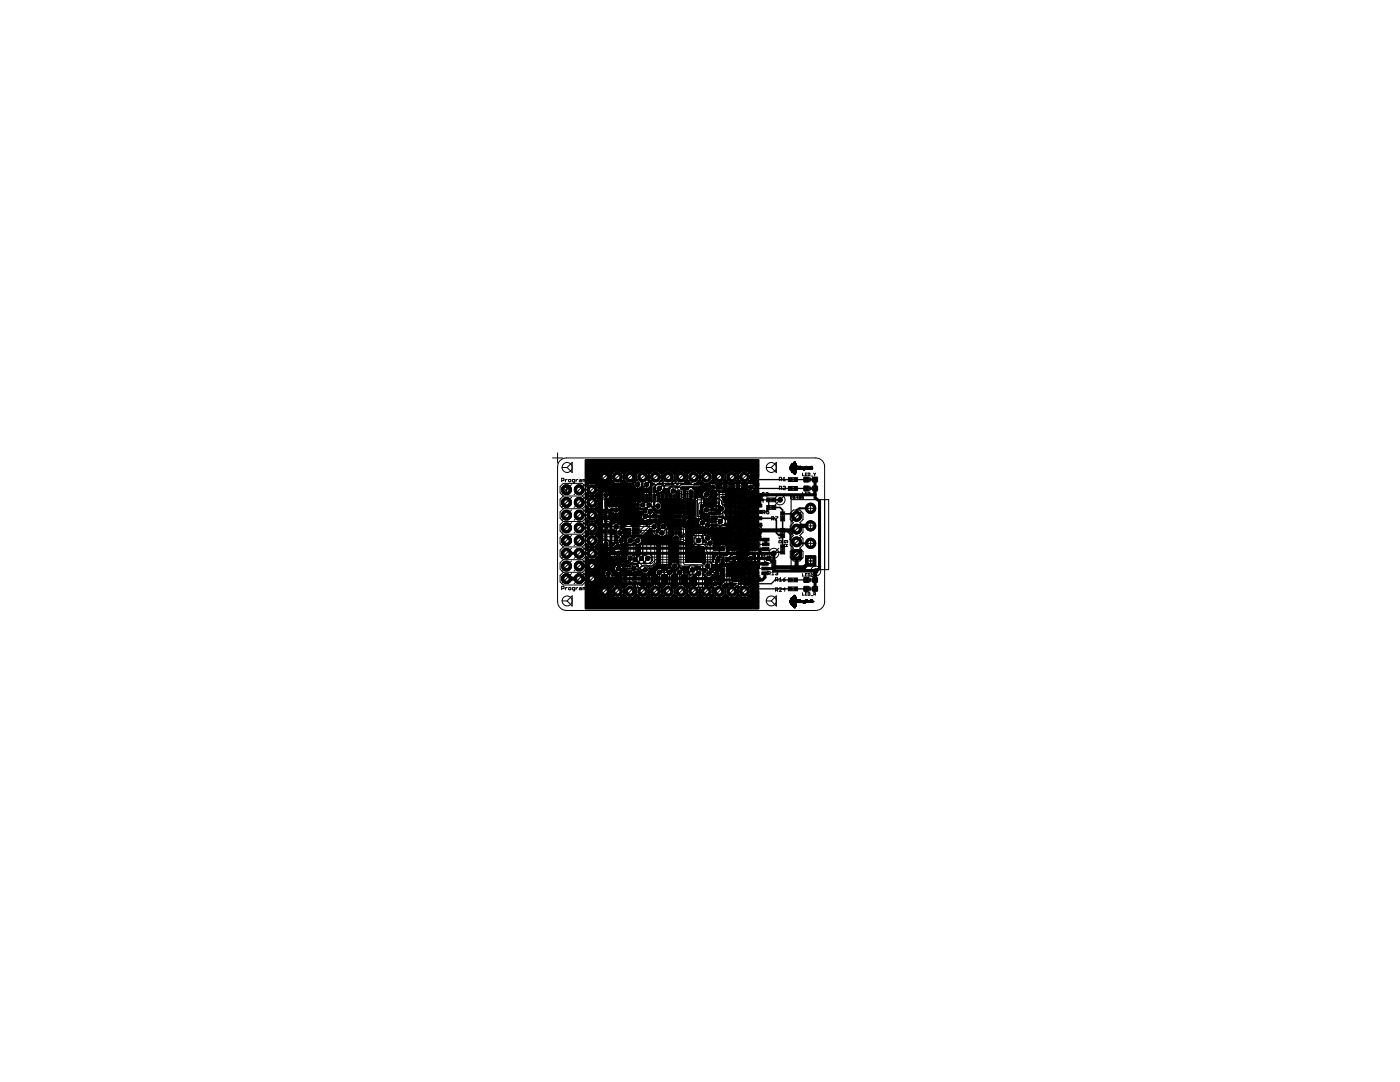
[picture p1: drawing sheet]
<svg xmlns="http://www.w3.org/2000/svg" width="279mm" height="216mm" viewBox="0 0 279 216" stroke-linecap="round" stroke-linejoin="round" font-family="sans-serif">
<g fill="none" stroke="#000" stroke-width=".2">
<path d="M161.8 93.4h.5M162 93.2v.5M123 105.1h7.6M123.5 113.5h3M123.7 106.3h.3l.5-.5h6.6l.5-.5v-.2l.2-.3h.3l.5 .5h.2l.3 .3h3.8l.3 .2v.8l.2 .2h3.6l.2 .3v.3M124 107.9l1.2-1.6h11.2l.3 .3v.5l.2 .3h2l.5 .5h-.2M125.8 111.4v1h.9l1.3 1.3h.8M125.8 107.9h1.5M126.7 111.7h.3l1.3 1.2h2l.8-.7h12.9l.5 .5v4.3l-1 1M127.3 109.4h2M128 111.4l.8 1h1.2l.8-.7h13.7l.5 .5v4.8l1 1M128.3 108.4v2"/>
<path d="M129.3 111.4l.7-.2h15l.5 .5v4.3l.5 .5h1.6l.7 .7v.6l.3 .2M131.3 101v-1.8l.3-.2h7.6v4M131.6 114.2h2M134.6 112.9h6.6M134.9 107.4v.2h1.5l.3 .3h1.5l.7 .7h2.6l.2-.2M135.6 114.2v.5h3.3l.3-.3h.2M138.2 113.7l.2-.2h1.6l1 .9h.5M143.8 104.1h-3.3l-.3 .2M162.3 119.8v.5M162 120h.5"/>
</g>
<g fill="none" stroke="#000" stroke-width=".25">
<path d="M116.9 96.5h9.6M116.9 98.5h.2v1h-.2M116.9 99h3.2M116.9 93.9h34.5M116.9 95.9h2.8M116.9 98.7h.5l-.1 .5h-.4M116.9 96.2h3.1M116.9 95.7h2.6M116.9 95.4h2.6M116.9 95.2h3.6M116.9 94.9h2.6M116.9 94.7h2.6"/>
<path d="M116.9 94.4h2.8M116.9 94.2h3.1M116.9 93.7h34.5M116.9 93.4h34.5M116.9 93.2h34.5M116.9 92.9h34.5M116.9 92.6h34.5M116.9 92.4h34.5M116.9 92.1h34.5M116.9 91.9h34.5M116.9 98.3l.7 .7-.7 .7zM117.1 91.8v5.2h-.2"/>
<path d="M117.4 91.8l-.1 4.9h-.4M117.6 96.5l-.7 .6v-5.3h34.5v17.9h-6.4a.82 .82 0 0 0-.2-1 .82 .82 0 0 0-1 0M117.6 91.8v4.7M117.6 99h.1M117.9 91.8v4.7M117.9 99h.1M118.1 91.8v4.7M118.1 99h.1M118.4 91.8v4.7M118.4 99h.1M118.6 91.8l.1 4.7 .7 .7M118.6 99h.1"/>
<path d="M118.7 99l.7 .7h.8M118.9 91.8v4.9h7.5M119.1 91.8l.1 5.2h7.3M119.4 97.5h7.3M119.4 97.7h7.3M119.4 91.8v29.6M119.4 98.2l-.7 .8M119.4 100h.8M119.4 98.2h.9M119.4 98h1.2M119.4 97.2h7.2M119.7 91.8v2.7"/>
<path d="M119.7 95.1v.2M119.7 95.8v21.5M119.9 91.8v2.5M119.9 95.1v.2M119.9 96.1v21M120.1 98.7h-1.2v.5h1.3M120.1 98.5h-.9l-.1 1h1.1M120.2 94h.3v2.4h-.3l-.7-.7v-.4h2.4v.4M120.2 94l-.7 .7v.4h2.4v-.4M120.2 91.8v2.2M120.2 95.1v.2M120.2 96.4v2"/>
<path d="M120.2 99v9.3M120.2 99.2a.83 .83 0 0 1 .7-1.3 .83 .83 0 0 1 .7 1.3M120.2 99.2h.1M120.2 99.2v9M120.4 91.8v2.2M120.4 95.1v.2M120.4 96.4v1.7M120.5 95.9h.3M120.5 96.2h.3M120.5 95.7h.3M120.5 95.4h.3M120.5 94.9h.3"/>
<path d="M120.5 94.7h.3M120.5 94.4h.3M120.5 94.2h.3M120.7 91.8v3.3M120.7 95.3v2.7M120.8 95.2h1.1M120.9 91.8v2.2M120.9 95.1v.2M120.9 96.4v1.5M121.2 91.8v2.2M121.2 95.1v.2M121.2 96.4v1.6"/>
<path d="M121.2 98h5.5M121.3 96.2h1.1v4.9M121.4 91.8v2.5M121.4 95.1v.2M121.4 96.1v2M121.6 98.2h5.1M121.6 95.9h.6v5.2M121.6 94.4h.6M121.6 99.2v2l.9-.1M121.6 99.2h.1M121.6 99.5h5.1M121.6 100h5.1"/>
<path d="M121.6 99.7h5.1M121.6 99.2h5.1M121.7 98.5h5M121.7 99h5M121.7 91.8v2.7M121.7 95.1v.2M121.7 95.8v2.6M121.7 99v2.1M121.7 98.7h5M121.8 95.7l.9 .8v4.5M121.8 94.7h.1M121.9 94.7l-.7-.7h-.4v2.4h.4l.7-.7"/>
<path d="M121.9 95.4h.1M121.9 94.9h.1M121.9 91.8v9.3M122.2 91.8v2.6M122.4 91.8v2.4h-1.1M122.7 91.8v2.1l-.8 .8M123 91.8v2.1M123 96.5v4.5M123.2 96.5v4.5h3.5M123.2 91.8v2.1M123.5 91.8v2.1M123.5 96.5v4.6"/>
<path d="M123.7 91.8v2.1l.8 .8 .7-.8v-2.1M124 91.8v2.4h1v-2.4M124.2 94.4h.5M124.2 91.8v2.6M124.5 95.7l.7 .8v8.1M124.5 91.8v12.8M124.5 95.7l-.8 .8v5M124.5 95.7h.1M124.5 95.4h.1M124.5 95.2h.1M124.5 94.9h.1M124.5 94.7h.1"/>
<path d="M124.7 91.8v2.6M125.5 91.8v2.1M125.5 96.5v8.1M125.8 91.8v2.1M125.8 96.5v8.1M126 91.8v2.1M126 96.5v8.1M126.2 91.8v2.1M126.2 96.5v8.1M126.5 91.8v2.3M126.5 96.2v.2M126.5 97v7.6"/>
<path d="M126.5 96.2h.1M126.7 91.8v2.6M126.7 95.9v.2M126.8 94.4h.5M127 91.8v4.1h-.2M127 95.7l.2 .2a.82 .82 0 0 0-.7 .6 .82 .82 0 0 0 .2 .8v7.3M127 95.7l-.7 .8M127 95.7h.1M127 95.4h.1M127 95.2h.1M127 94.9h.1M127 94.7h.1"/>
<path d="M127.3 96.7v4.6l.2 .2h1.5l.5-.5v-.2M127.3 91.8v2.6M127.5 91.8v2.4h-1M127.8 91.8v2.1l-.8 .8-.7-.8M127.8 97.5h.7M127.8 98.5h.7M127.8 97.7h.7M127.8 99h.7M127.8 99.5h.7M127.8 100h.2M127.8 99.7h.7M127.8 99.2h.7"/>
<path d="M127.8 98.7h.7M127.8 98.2h.7M127.8 98h.7M127.9 97.2h.5M128 91.8v2.1M128 97v3M128 96.5h.3a.76 .76 0 0 0 .2 .8v2.5l-.7 .3v-2.8a.74 .74 0 0 0 .2-.8zM128 97h.3M128.1 96.7h.1M128.3 91.8v2.1M128.3 97v2.9M128.5 91.8v2.1"/>
<path d="M128.8 91.8v2.1M129 91.8v2.3M129 96.7v3.3l-.7 .8M129.3 91.8v2.6M129.3 95.9a.8 .8 0 0 1 .6 .7 .8 .8 0 0 1-.4 .7v2.6l.5 .2v-3.9h-.3M129.3 94.4h.5M129.3 95.9h.5v.5M129.5 97.5h.5M129.5 98.5h.5M129.5 97.7h.5M129.5 91.8v4.3M129.5 99h.5"/>
<path d="M129.5 99.5h.5M129.5 95.7l.8 .8v.3M129.5 95.7l-.2 .2M129.5 99.7h.5M129.5 99.2h.5M129.5 98.7h.5M129.5 98.2h.5M129.5 98h.5M129.5 95.7h.1M129.5 95.4h.1M129.5 95.2h.1M129.5 94.9h.1"/>
<path d="M129.5 94.7h.1M129.7 97.2h.3M129.8 91.8v2.6M129.8 97v3M129.8 96.5h.8l-.6 .5M129.8 97h.3M129.8 100h.2M129.9 96.7h.4M130 91.8v2.3l-.9 .1M130.3 91.8v2.1l-.8 .8-.7-.8M130.6 91.8v2.1M130.6 96.5h.1"/>
<path d="M130.8 91.8v2.1M131.1 91.8v2.1M131.1 98.7h.1M131.1 98.2h.2M131.3 91.8v2.1l.8 .8 .7-.8M131.3 98.2v.4M131.6 97.5l.5-.5h2.8l.2 .2h5.4l.5 .5v1M131.6 91.8v2.3M131.6 98.3v.2M131.8 100h6.9M131.8 99.7h6.9M131.8 91.8v2.6"/>
<path d="M131.8 98.2v.3M131.8 95.9l.3-.2 .2 .2zM131.8 94.4h.5M131.9 98.2h1.7M132.1 91.8v4.1M132.1 98.1v.4M132.1 99.5v1.2M132.1 95.7h.1M132.1 95.4h.1M132.1 95.2h.1M132.1 94.9h.1M132.1 94.7h.1"/>
<path d="M132.2 98h1.4M132.3 91.8v2.6M132.3 97.7v.8M132.3 99.5v2.9M132.4 97.7h1.2M132.6 91.8v2.4h-1M132.6 97.5v1M132.6 99.5v2.9M132.8 91.8v2.1M132.8 97.5v1M132.8 99.5v2.9M133.1 91.8v2.1"/>
<path d="M133.1 97.5v1M133.1 99.5v2.9M133.3 91.8v2.1M133.3 97.5v1M133.3 99.5v2.9M133.6 91.8v2.1M133.6 97.5v.2M133.6 98.3v.2M133.6 99.5v2.9M133.7 97.5a.76 .76 0 0 0 .1 1h-2.7M133.7 97.5h-1.3a.82 .82 0 0 1-.5 .7 .82 .82 0 0 1-.8-.1v.7l.3-.3M133.7 97.5h.1"/>
<path d="M133.9 91.8v2.1l.7 .8 .8-.8v-2.1M133.9 99.5v2.9M134.1 91.8v2.4h1v-2.4M134.1 99.5v2.9M134.4 91.8v2.6M134.4 99.5v2.9M134.4 95.9l.2-.2 .3 .2zM134.4 94.4h.5M134.6 91.8v4.1M134.6 99.5v2.9M134.6 95.7h.1M134.6 95.4h.1"/>
<path d="M134.6 95.2h.1M134.6 94.9h.1M134.6 94.7h.1M134.9 91.8v2.6M134.9 99.5v2.9M135 98.5h4.2M135.1 98.5h.1M135.1 99.5v2.9M135.4 98.5h.1M135.4 99.5v2.9M135.6 91.8v2.1M135.6 98.5h.1"/>
<path d="M135.6 99.5v2.9M135.9 91.8v2.1M135.9 98.5h.1M135.9 99.5v2.9M136.1 91.8v2.1M136.1 98.5h.1M136.1 99.5v2.9M136.4 91.8v2.1l.8 .8 .7-.8v-2.1M136.4 98.5h.1M136.4 99.5v2.9M136.7 91.8v2.4h.9l.1-2.4M136.7 98.5h.1"/>
<path d="M136.7 99.5v2.9M136.9 91.8v2.6M136.9 98.5h.1M136.9 99.5v3M136.9 95.9l.3-.2 .2 .2zM136.9 94.4h.5M137.2 91.8v4.1M137.2 98.5h.1M137.2 99.5v3.2M137.2 95.7h.1M137.2 95.4h.1M137.2 95.2h.1"/>
<path d="M137.2 94.9h.1M137.2 94.7h.1M137.4 91.8v2.6M137.4 98.5h.1M137.4 99.5v3.5M137.7 98.5h.1M137.7 99.5v6.9M137.9 98.5h.1M137.9 99.5v6.9M138.2 91.8v2.1M138.2 98.5h.1M138.2 99.5v6.9"/>
<path d="M138.4 95.2v.7l-.5 .6h-6.6l-.7 .7v4.1l-.8 .7M138.4 91.8v2.1M138.4 96.7h.1M138.4 98.5h.1M138.4 99.5v6.9M138.7 91.8v2.1M138.7 96.5v.2M138.7 98.5h.1M138.9 91.8l.1 2.1 .7 .8 .8-.8v-2.1M138.9 98.5h.1M139.2 96.7v-.5h1v.5M139.2 91.8v2.4h1v-2.4"/>
<path d="M139.2 98.5h.1M139.4 96.7l.1-.8h.4l.1 .8M139.4 91.8v2.6M139.5 94.4h.4M139.7 95.7l.8 .8v.2M139.7 91.8v4.9M139.7 95.7l-.7 .8-.1 .2M139.7 95.7h.1M139.7 95.4h.1M139.7 95.2h.1M139.7 94.9h.1M139.7 94.7h.1"/>
<path d="M139.9 97.7h.4l.2 .3-.1 .1zM140 91.8v2.6M140 97.7v.1M140.2 98h.3M140.2 97.7v.3M140.5 99.5h2.5M140.5 100h2.5M140.5 99.7h2.5M140.7 96.7l.8 .8v.5l.2 .2M140.7 91.8v2.1M140.7 96.5v.3M140.7 99.5v1.4"/>
<path d="M140.8 99.5l-.3-.2v1.8a.79 .79 0 0 1 1.1 .1h.7l.7-.7M140.9 97h.6M141 91.8v2.1M141 96.5v.5M141 99.5v1.4M141.2 97.2h.2M141.2 91.8v2.1M141.2 96.5v.8M141.2 99.5v1.4M141.4 97.5h.1M141.5 91.8v2.1l.7 .8 .8-.8v-2.1M141.5 97.7h.1"/>
<path d="M141.5 99.3v1.8M141.5 98h.5M141.6 99.2h1.4M141.7 98.2l.1 .3M141.7 98.2h1.3M141.7 99h1.3M141.7 96.6l.1-.4h.9v.4M141.7 91.8l.1 2.4h.9v-2.4M141.7 97.9v.5M141.7 99v2.2M141.8 98.5h1.2M141.8 98.5a.78 .78 0 0 1-.7 1"/>
<path d="M141.8 98.7h1.2M142 96.5h-3.4l-.2 .2h3.2M142 96.4v-.5h.5v.6h7.1a.82 .82 0 0 1 1 .4 .82 .82 0 0 1-.5 1.1 .82 .82 0 0 1-1-.5M142 91.8v2.6M142 98v3.2M142 94.4h.5M142.2 95.7l.8 .8v.4M142.2 91.8v4.6M142.2 98v3.2M142.2 95.7l-.7 .8v.4M142.2 97.2l.2 .2h1.1v3.3l-1 1h-2.3l-.2-.2v-3l-.6-.5h-5M142.2 95.7h.1"/>
<path d="M142.2 95.4h.1M142.2 95.2h.1M142.2 94.9h.1M142.2 94.7h.1M142.5 91.8v2.6M142.7 97.9h.3v2.6M142.7 97.9v2.9h-2.2M142.9 96.7h1.2M143 96.9a.82 .82 0 0 0-1.2-.4 .82 .82 0 0 0-.3 1.2 .82 .82 0 0 0 1.2 .2M143 98h-.5v3h-1.1M143.3 91.8v2.1M143.3 96.5v.4"/>
<path d="M143.5 91.8v2.1M143.5 96.5v.4M143.8 91.8v2.1M143.8 96.5v.4M144 91.8v2.1l.8 .8 .7-.8v-2.1M144.3 91.8v2.4l1-.1v-2.3M144.3 96.5l-.5 .4h-.8M144.5 91.8v2.6M144.5 94.4h.5M144.8 98.5h6.6M144.8 97.7h4.4M144.8 91.8v4.7"/>
<path d="M144.8 99h6.6M144.8 99.5h6.6M144.8 95.7l.7 .8M144.8 95.7l-.8 .8v.3M144.8 100h6.6M144.8 99.7h10.9M144.8 99.2h6.6M144.8 98.7h6.6M144.8 98.2h6.6M144.8 98h4.8M144.8 95.7h.1M144.8 95.4h.1"/>
<path d="M144.8 95.2h.1M144.8 94.9h.1M144.8 94.7h.1M145 95.9h-.5v.6M145 91.8v2.6M145 95.9v.6M145 97.5v5.6M145.3 96.5v-.3h-1v.3M145.3 97.5v12.2M145.5 97.5v12.2M145.8 91.8v2.1M145.8 96.5h.1"/>
<path d="M145.8 97.5v12.2M146 91.8v2.1M146 96.5h.1M146 97.5v12.2M146.3 91.8v2.1M146.3 96.5h.1M146.3 97.5v12.2M146.6 91.8v2.1M146.6 96.5h.1M146.6 97.5v12.2M146.8 91.8v2.4h1M146.8 97.5v12.2"/>
<path d="M147.1 91.8v2.6M147.1 97.5v12.2M147.1 94.4h.5M147.3 91.8v4.7M147.3 97.5v12.2M147.3 95.7l.8 .8M147.3 95.7l-.7 .8M147.3 95.7h.1M147.3 95.4h.1M147.3 95.2h.1M147.3 94.9h.1M147.3 94.7h.1"/>
<path d="M147.6 95.9h-.5v.6M147.6 91.8v2.6M147.6 95.9v.6M147.6 97.5v12.2M147.8 96.2h-1v.3M147.8 91.8v2.3M147.8 96.2v.3M147.8 97.5v12.2M148.1 91.8v2.1l-.8 .8-.7-.8M148.1 97.5v12.2M148.3 91.8v2.1M148.3 96.5h.1"/>
<path d="M148.3 97.5v12.2M148.6 91.8v2.1M148.6 96.5h.1M148.6 97.5v12.2M148.8 91.8v2.1M148.8 96.5h.1M148.8 97.5v12.2M149.1 97.5h-4.3v5.3l.5 .5M149.1 91.8v2.1M149.1 96.5h.1M149.1 97.5v12.2M149.1 93.9l.8 .8"/>
<path d="M149.4 91.8v2.3M149.4 96.2v.3M149.4 97.9v11.8M149.4 96.2h2M149.4 94.2h2M149.6 91.8v2.6M149.6 98v11.7M149.6 94.4h1.8M149.9 91.8v4.6M149.9 98v11.7M149.9 97.2l-.3-.2h-5.1l-.2 .2v5.8M149.9 95.4h1.5"/>
<path d="M149.9 95.2h1.5M149.9 94.9h1.5M149.9 94.7h1.5M150.1 91.8v4.7h1.3M150.4 91.8v4.8M150.4 97.9v11.8M150.5 97.7h.9M150.5 96.7h.9M150.6 91.8v5.2h.8M150.7 97.2h.7M150.9 91.8v17.9M151.1 91.8v17.9"/>
<path d="M151.4 97.5h-.8v12.2M151.4 95.9h-1.8v.5M151.4 95.7h-1.5l-.8 .8M151.4 98h-1.3v11.7M116.9 116.7h5.6M116.9 103.5h.2M116.9 119.3h34.5M116.9 103.4l.7 .7-.7 .7zM116.9 105.9l.7 .7-.7 .7zM116.9 111.7h8.1M116.9 109.1h3.4M116.9 106.6h3.3"/>
<path d="M116.9 104.1h3.3M116.9 101.5h3.3M116.9 101h.2M116.9 112.9h1.1M116.9 113.7h.3M116.9 102h.2M116.9 114.7h.3M116.9 119.8h34.5M116.9 119.5h34.5M116.9 119h3.1M116.9 118.8h2.8M116.9 118.5h2.6"/>
<path d="M116.9 118.3h2.6M116.9 118h3.6M116.9 117.8h2.6M116.9 117.5h2.6M116.9 117.2h2.8M116.9 117h3.1M116.9 116.5h.6M116.9 116.2h.3M116.9 116h.1M116.9 115.7h.1M116.9 115.5h1.1M116.9 115.2h.1"/>
<path d="M116.9 115h.1M116.9 114.4h.6M116.9 114.2h3.7M116.9 113.9h.6M116.9 113.5h.1M116.9 113.2h.1M116.9 112.7h.1M116.9 112.4h.1M116.9 112.2h.3M116.9 111.9h.6M116.9 111.4h.4M116.9 111.2h.2"/>
<path d="M116.9 109.6h.2M116.9 108.9h.4M116.9 108.6h.2M116.9 107.1h.2M116.9 106.8h.4M116.9 106.3h.4M116.9 106.1h.2M116.9 104.6h.2M116.9 104.3h.4M116.9 103.8h.4M116.9 101.8h.4M116.9 101.3h.4l.1 .4"/>
<path d="M116.9 100.8l.7 .7-.7 .7zM116.9 108.4l.7 .7-.7 .7zM116.9 115l.7-.7h.4v2.4h-.4M116.9 115v.3h2.4v-.3M116.9 112.4v.4h2.4v-.4M116.9 113.4v-.3h2.4v.3M116.9 116v-.4h2.4v.4M116.9 116l.7 .7M117.1 101v1M117.1 103.6v.9M117.1 106.1v1M117.1 108.6v1"/>
<path d="M117.1 111.2v1.1M117.1 112.8v.3M117.1 113.6v1.2M117.1 115.3v.3M117.1 116.1v5.3M117.4 108.9l-.1 .5h-.4M117.4 103.8v.5M117.4 106.4v.4M117.4 111.4v.6M117.4 112.8v.3M117.4 113.9v.7M117.4 115.3v.3"/>
<path d="M117.4 116.4v5M117.6 111.7l-.7-.7v10.4h34.5v-9.3l-1.4 .1-.6-.1M117.6 111.7h.4v2.4h-.4l-.7-.7M117.6 111.7l-.7 .7M117.6 101.5h.1M117.6 104.1h.1M117.6 106.6h.1M117.6 109.1v.1M117.6 111.7v.1M117.6 112.8v.3M117.6 114.1v.2M117.6 115.3v.3"/>
<path d="M117.6 116.6v4.8M117.9 101.5h.1M117.9 104.1h.1M117.9 106.6h.1M117.9 109.1v.1M117.9 111.7h.1M117.9 112.8v.3M117.9 114.1v.2M117.9 115.3v.3M117.9 116.7v4.7M118 113.7h.3M118 114.7h.3"/>
<path d="M118 116.5h.3M118 116.2h.3M118 116h.3M118 115.7h.3M118 115.2h.3M118 115h.3M118 114.4h.3M118 113.9h.3M118 113.5h.3M118 113.2h.3M118 112.7h.3M118 112.4h.3"/>
<path d="M118 112.2h.3M118 111.9h.3M118.1 101.5h.1M118.1 104.1h.1M118.1 106.6h.1M118.1 109.1v.1M118.1 111.7v1.1M118.1 113.1v2.2M118.1 115.6v5.8M118.3 112.9h4.5M118.3 115.5h2.4M118.4 101.5h.1"/>
<path d="M118.4 104.1h.1M118.4 106.6h.1M118.4 109.1v.1M118.4 111.7h.1M118.4 112.8v.3M118.4 114.1v.2M118.4 115.3v.3M118.4 116.7v4.7M118.6 101.5h.1M118.6 104.1h.1M118.6 106.6h.1M118.6 109.1v.1"/>
<path d="M118.6 112.8v.3M118.6 114.1v.2M118.6 115.3v.3M118.6 116.6v4.8M118.7 109.1l.7 .8M118.7 106.6l.7 .7M118.7 104.1l.7 .7M118.7 101.5l.7 .8h.8M118.8 116.5h3.7M118.8 114.4h1.8M118.8 113.9h2M118.8 111.9h6.3"/>
<path d="M118.9 108.9v.5h1.7M118.9 103.8v.5M118.9 106.4v.4M118.9 111.4v.6M118.9 112.8v.3M118.9 113.9v.7M118.9 115.3v.3M118.9 116.4v5M118.9 111.4h6M118.9 108.9h1.2M118.9 106.8h1.3M118.9 106.3h1.3"/>
<path d="M118.9 104.3h1.3M118.9 103.8h1.3M118.9 101.8h1.3M119 113.7h2.1M119 114.7h1.6M119 116.2h3.6M119 112.2h6.3M119.1 101v1M119.1 103.6v.9M119.1 106.1v1M119.1 108.6v1M119.1 111.2v1.1"/>
<path d="M119.1 112.8v.3M119.1 113.6v1.2M119.1 115.3v.3M119.1 116.1v5.3M119.2 103.5h1M119.2 101h1M119.2 102h1M119.2 111.2h4M119.2 109.6h2M119.2 108.6h.9M119.2 107.1h1M119.2 106.1h1"/>
<path d="M119.2 104.6h1M119.3 116h1.7M119.3 113.5h3.3M119.3 112.4h6M119.3 115l-.7-.7h-.3v2.4h.3l.7-.7M119.3 112.4l-.7-.7h-.3v2.4h.3l.7-.7M119.3 115.7h1.5M119.3 115.2h1.4M119.3 113.2h3.4M119.3 112.7h3.9M119.4 102.5h.8M119.4 108.4l-.7 .7"/>
<path d="M119.4 105.9l-.7 .7M119.4 103.3l-.7 .8M119.4 100.8l-.7 .7M119.4 105.6h.8M119.4 105.3h.8M119.4 110.7h2.1M119.4 110.4h1.9M119.4 110.2h1.8M119.4 109.9h1.8M119.4 108.4h.7M119.4 108.1h.8M119.4 107.9h.8"/>
<path d="M119.4 107.6h.8M119.4 107.4h.8M119.4 105.8h.8M119.4 105.1h.8M119.4 104.8h.8M119.4 103.3h.8M119.4 103h.8M119.4 102.8h.8M119.4 100.8h.8M119.4 100.5h.8M119.4 100.2h.8M119.7 117.9v.2"/>
<path d="M119.7 118.7v2.7M119.9 117.9v.2M119.9 118.9v2.5M120.2 108.9v7.9M120.2 117.9v.2M120.2 119.2v2.2M120.2 108.2h.1M120.2 108.2a.82 .82 0 0 0 .1 1 .82 .82 0 0 0 .9 .2M120.2 101.3h-1.3v.4M120.4 109.3v7.5M120.4 117.9v.2M120.4 119.2v2.2"/>
<path d="M120.5 119h.3M120.5 118.8h.3M120.5 118.5h.3M120.5 118.3h.3M120.5 117.8h.3M120.5 117.5h.3M120.5 117.2h.3M120.5 117h.3M120.7 109.4v4.8M120.7 114.7v3.2M120.7 118.1v3.3M120.7 114.9l-1.4 .1"/>
<path d="M120.7 114.9v.7l.3 .5 1.6 .1-.1 .7-.7 .6M120.8 118h1.1M120.9 109.4v4.4M120.9 115.9v.9M120.9 117.9v.2M120.9 119.2v2.2M121.2 116.1v.7M121.2 117.9v.2M121.2 119.2v2.2M121.2 109.4v.9l.6 .7 1.2 .1M121.2 109.4v4.3M121.3 119h1.1v2.4"/>
<path d="M121.3 117h1.1M121.4 110.6v3M121.4 116.2v.9M121.4 117.9v.2M121.4 118.9v2.5M121.6 118.8h.6M121.6 117.2h.6M121.6 101h1.1M121.6 100.8h5.1M121.6 100.5h5.1M121.6 100.2h5.1M121.7 110.9v2.8h1v1.1"/>
<path d="M121.7 116.2v1.1M121.7 117.9v.2M121.7 118.7v2.7M121.7 110.9h-2.3l-.8 .9M121.8 118.5h.1M121.9 118.5v-.4h-2.4v.4l.7 .7M121.9 117.5l-.7-.7h-.4v2.4h.4l.7-.7M121.9 117.5v.4h-2.4v-.4l.7-.7h.3v2.4h-.3M121.9 118.3h.1M121.9 117.8h.1M121.9 111v2.8M121.9 116.2v5.2"/>
<path d="M121.9 118.5l.8 .8v2.1M122.1 113.9h.7M122.2 114.8a.83 .83 0 0 0-.9-1.2 .83 .83 0 0 0-.6 1.3M122.2 114.7h8.7M122.2 114.2h1M122.2 111.1v3.1M122.2 114.7v.1M122.2 116.2v1M122.2 118.8v2.6M122.2 114.4l6.3 .1v.3M122.4 111.1v3.7M122.4 116.2v.8"/>
<path d="M122.5 101.1a.82 .82 0 0 1 1.3 .6 .82 .82 0 0 1-1.2 .8M122.5 101.1h.1M122.6 102.5h.1M122.6 103.5h5.5M122.6 106.6h.3M122.6 104.1h13.8M122.6 104.3a.82 .82 0 0 1 1 .3h6.3a.83 .83 0 0 1 1.4 .1M122.6 102.5v1.8M122.6 105.8v2.8l.7-.3a.81 .81 0 0 1 .2-1.2M122.6 105.8l.4 .1a.82 .82 0 0 0 .5 1.2M122.6 108.1h.6M122.6 107.9h.5"/>
<path d="M122.6 107.6h.6M122.6 107.4h.7M122.6 107.1h.8M122.6 106.8h.5M122.6 106.3h.3M122.6 105.8h.1M122.6 104.3h.1M122.6 103.8h5.9M122.6 103.3h5.4M122.6 103h5.4M122.7 102.6v1.7M122.7 105.9v2.6"/>
<path d="M122.7 111.1v2.1M123 106.6l-.1 1.8h-.3M123 105.9l-.1 .2h-.3M123 102.6v1.7M123 111.1v1.7M123 114.1v.7M123 119.3v2.1M123 111.1h.1M123 111.1l.3 .1 .6-.1M123.2 107v.6M123.2 108.1v.2M123.2 111.2v1.5"/>
<path d="M123.2 114.2v.6M123.2 119.3v2.1M123.5 102.4v2M123.5 107.1v.1M123.5 111.2v1.4M123.5 114.3v.5M123.5 119.3v2.1M123.5 107.1h.1M123.6 104.6h6.3M123.6 101.3h3.1M123.7 102h5.3v.3a.82 .82 0 0 0-.9 .3 .82 .82 0 0 0 0 .9M123.7 101.5h3.1"/>
<path d="M123.7 114.8v-.6h2.5v.6M123.7 102.1v2.5M123.7 112.7h1.6M123.8 101.8h3.3M123.9 111.1h1.1M123.9 111.1h.1M123.9 105.5h.2zM124 105.5l.1 .1M124 104.6v-8.4h1v8.4M124 108.7h.1M124 111.1v1.7M124 114.1v.7"/>
<path d="M124.1 112.9h1.8M124.1 113.9h1.8M124.1 108.7a.81 .81 0 0 0 .7-1l.1-.4 .5-.5h6a.83 .83 0 0 0 1.4 0h1.5a.81 .81 0 0 0-.1 1.1 .81 .81 0 0 0 1.1 .2h.9l.3 .2h1.5l.3 .4h-14.4M124.1 113a.83 .83 0 0 0-1.2-.2 .83 .83 0 0 0 0 1.3 .83 .83 0 0 0 1.2-.2h1.7a.83 .83 0 0 0 .8 .4 .83 .83 0 0 0 .7-.7l.5 .6h.3a.82 .82 0 0 0 1.1 .2 .82 .82 0 0 0 .3-1M124.2 117.2h.6l-.3 .3zM124.2 104.6v-8.7h.5v8.7M124.2 118.8h.5M124.2 117.2h.5M124.2 111.1v1.9M124.2 113.9v.9M124.2 117.2h.1M124.2 118.8v2.6"/>
<path d="M124.5 108.5v.2M124.5 111.1v1.9M124.5 113.9v.9M124.5 117.2v4.2M124.5 118.5h.1M124.5 118.3h.1M124.5 118h.1M124.5 117.8h.1M124.5 117.5h.1M124.6 108.4h.5M124.7 108.7v-.6h.3v.6M124.7 111.1v1.9"/>
<path d="M124.7 113.9v.9M124.7 117.2h.1M124.7 118.8v2.6M124.8 107.9h.1M124.9 107.6h.1M124.9 107.4h.2M125 111.2h-1.3v1.5M125 111.1a.82 .82 0 0 0 .3 1v.5l.2 .3h.4l-.1 .1M125 107.3v.3M125 111.1h.1M125 111.7v1.3M125 113.9v.9"/>
<path d="M125.1 107.1h.4M125.2 107v.2M125.2 108.5v.2M125.2 112.1v.9M125.2 113.9v.9M125.4 106.8h6M125.5 108.6l-1.3 .1M125.5 106.8v.3M125.5 108.6v.1M125.5 112.8v.2M125.5 113.9v.9M125.5 119.3v2.1"/>
<path d="M125.6 108.7a.83 .83 0 0 1-.5-1.3 .83 .83 0 0 1 1.3 0h.2a.83 .83 0 0 1 1.4 0 .83 .83 0 0 1-.6 1.3M125.8 106.8v.3M125.8 108.7h.1M125.8 112.9v.1M125.8 113.9v.9M125.8 119.3v2.1M125.9 108.7l.5-.4 .7 .4M126 106.8v.3M126 108.6v.1M126 114.1v.7M126 119.3v2.1M126 108.6l1 .1"/>
<path d="M126 107.1h1M126.2 106.8v.4M126.2 108.5v.2M126.2 119.3v2.1M126.3 119.3l.7-.8 .8 .8v2.1M126.4 108.4h.2M126.4 107.4h.2M126.5 106.8v.6M126.5 108.3v.4M126.5 114.3v.5M126.5 119v2.4M126.5 119h1v2.4"/>
<path d="M126.7 117.2l.3 .3M126.7 117.2h.6l-.3 .3M126.7 106.8v.4M126.7 108.5v.2M126.7 114.2v.6M126.7 117.2h.1M126.7 118.8v2.6M126.7 101.5l.4 .3M126.8 118.8h.5M126.8 117.2h.5M126.8 114.2h1.3M127 101.7v2.9"/>
<path d="M127 106.8v.3M127 114.1v.7M127 117.2v4.2M127 118.5h.1M127 118.3h.1M127 118h.1M127 117.8h.1M127 117.5h.1M127.1 101.8l.2 .2M127.1 113.9h.5M127.3 102v2.6M127.3 106.8v.3"/>
<path d="M127.3 108.7h.1M127.3 117.2h.1M127.3 118.8v2.6M127.4 113.7l-.1 1.1M127.5 102v2.6M127.5 106.8v.3M127.5 113.9v.9M127.6 107.1h4.2v1.6M127.8 102v2.6M127.8 106.8v.4M127.8 108.5v.2M127.8 114.1v.7"/>
<path d="M127.9 108.4h10.1M127.9 107.4h6.2M128 108.7v-.6h6.6v.6M128 102v.8h-5.4M128 103.3v1.3M128 106.8v.8M128 114.2v.6M128 119.3v2.1M128 107.6h6.1v1.1M128.1 107.9h6.1M128.1 103.5a.81 .81 0 0 0 1.1 .2M128.1 102.5h-4.9v1.8h7.1"/>
<path d="M128.3 102v.4M128.3 103.7v.9M128.3 106.8v1.9M128.3 114.3v.5M128.3 119.3v2.1M128.5 102v.3h-4.9M128.5 103.8v.8M128.5 106.8v1.9M128.5 119.3v2.1M128.8 102v.2M128.8 103.9v.7M128.8 106.8v1.9"/>
<path d="M128.8 114.5v.3M128.8 119.3v2.1M128.8 119.3l.7-.8 .8 .8v2.1M129 103.8v.8M129 106.8v1.9M129 114.5v.3M129 119v2.4M129.1 119h.9v2.4M129.1 114.4h1.7M129.1 103.8h6.9M129.2 117.2h.7l-.4 .3zM129.2 103.7l.1 .1"/>
<path d="M129.3 103.7v.9M129.3 106.8v1.9M129.3 114.3v.5M129.3 117.2h.1M129.3 118.8v2.6M129.3 118.8h.5M129.3 117.2h.5M129.4 114.2h1.4M129.5 103.7v.9M129.5 106.8v1.9M129.5 113.4h.1M129.5 114v.8"/>
<path d="M129.5 117.2v4.2M129.5 118.5h.1M129.5 118.3h.1M129.5 118h.1M129.5 117.8h.1M129.5 117.5h.1M129.6 113.9h1.2M129.6 113.7h1.3M129.8 103.7v.9M129.8 106.8v1.9M129.8 113.4v1.4M129.8 117.2h.1"/>
<path d="M129.8 118.8v2.6M130 103.7v.7M130 106.8v1.9M130 111.7v.1M130 113.4v1.4M130.1 111.7l.1-.1-.2 .2zM130.1 111.7h.1M130.3 103.7v.6M130.3 106.8v1.9M130.3 113.4v1.4M130.6 102.3v.1M130.6 103.7v.6"/>
<path d="M130.6 106.8v1.9M130.6 113.3v1.5M130.6 119.3v2.1M130.6 102.3h8.1M130.6 102h8.1M130.7 113.2h3.2v.2M130.8 101.8h.2M130.8 101.7v.7M130.8 103.7v.6M130.8 106.8v1.9M130.8 113.1v.8M130.8 114.5v.3"/>
<path d="M130.8 119.3v2.1M130.9 101.7l-.3 .2-.1 .5h6l.3 .1M130.9 101.7h.1M131 112.9h2.8M131.1 101.8v.6M131.1 103.7v.7M131.1 106.8v1.9M131.1 112.8v.8M131.1 119.3v2.1M131.2 104.6h.2M131.2 112.7h2.7M131.3 104.7l.3-.3h.4a.95 .95 0 0 1 1.3 .7h3.8l.5 .5v.8h3.6l.1 .2a.78 .78 0 0 1 .7 1"/>
<path d="M131.3 112.6v.9h-1.7M131.3 101.8v.6M131.3 103.7v1M131.3 106.8v1.9M131.6 101.8v.6M131.6 103.7v.7M131.6 107v1.7M131.6 112.6v.8M131.6 119v2.4M131.6 119h1v2.4M131.6 101.8h7.1M131.8 117.2h.6l-.3 .3z"/>
<path d="M131.8 100.3a.83 .83 0 0 1 .2 1.2 .83 .83 0 0 1-1.1 .2M131.8 100.2h6.9M131.8 100.4v-.9h6.9v6.9M131.8 101.7v.7M131.8 103.7v.7M131.8 112.6v.8M131.8 117.2h.1M131.8 118.8v2.6M131.8 118.8h.5M131.8 117.2h.5M131.9 113.5h1.4M132 101.5h6.7"/>
<path d="M132 100.5h6.7M132.1 101.3v1.1M132.1 103.7v.6h-1.2M132.1 107.1v1.6M132.1 112.6v1M132.1 117.2v4.2M132.1 118.5h.1M132.1 118.3h.1M132.1 118h.1M132.1 117.8h.1M132.1 117.5h.1M132.1 101.3h6.6"/>
<path d="M132.1 100.8h6.6M132.1 101h6.6M132.2 113.7h.8M132.2 114.7h.8M132.2 113.7a.81 .81 0 0 0-1.2-.1 .81 .81 0 0 0 0 1.2h-8.8M132.2 114.7l-.1 .1h1l-.2-.1M132.3 103.7v.6M132.3 107.1v1.6M132.3 112.6v1.1M132.3 114.7v.1M132.3 117.2h.1M132.3 118.8v2.6"/>
<path d="M132.4 107.1h1.7M132.6 103.7v.6M132.6 107v1.7M132.6 112.6v1.1M132.6 114.7v.1M132.6 104.3h6.8M132.7 106.8h1.5M132.8 119.3l-.7-.8-.8 .8v2.1M132.8 103.7v.7M132.8 106.8v1.9M132.8 112.6v1.1M132.8 114.7v.1"/>
<path d="M132.8 119.3v2.1M133 104.6h6.4M133.1 103.7v1.1M133.1 106.8v1.9M133.1 112.6v1M133.1 119.3v2.1M133.1 104.8h6.5M133.3 105.1h6.6l.1 1.3M133.3 103.7v1.4M133.3 106.8v1.9M133.3 112.6v.8M133.3 119.3v2.1"/>
<path d="M133.6 103.7v1.4M133.6 106.8v1.9M133.6 112.6v.8M133.6 119.3v2.1M133.9 112.6h-2.6l-.8 .8h-1M133.9 112.6l-.1 .5 .2 .4a.81 .81 0 0 0-1.1 .2M133.9 103.7v1.4M133.9 106.8v1.9M133.9 112.6v.1M133.9 113.5h.1M134.1 103.7v1.4M134.1 106.8v.3"/>
<path d="M134.2 113.6l.3 .1 .6-.1a.77 .77 0 0 0 0 1.2h-.9a.76 .76 0 0 0 0-1.2zM134.3 113.7l.1 .2M134.3 114.7h.7M134.3 117.2h.6l-.3 .3zM134.4 103.7v1.4M134.4 108v.7M134.4 114.5v.3M134.4 117.2h.1M134.4 118.8v2.6M134.4 118.8h.5M134.4 117.2h.5M134.4 114.4h.5"/>
<path d="M134.4 113.9h.5M134.4 114.2h.4M134.6 103.7v1.4M134.6 113.7v1.1M134.6 117.2v4.2M134.6 118.5h.1M134.6 118.3h.1M134.6 118h.1M134.6 117.8h.1M134.6 117.5h.1M134.9 103.7v1.4M134.9 108.2v.5"/>
<path d="M134.9 113.7v.2M134.9 114.5v.3M134.9 117.2h.1M134.9 118.8v2.6M134.9 113.7h.1M135.1 103.7v1.4M135.1 108.1v.6M135.2 108.1h1M135.3 113.4h.1l-.2 .1zM135.4 113.4l-.1 .1M135.4 103.7v1.4M135.4 108.1v.6"/>
<path d="M135.5 106.8h.7v.3h-.5zM135.5 106.8h.7M135.6 103.7v1.4M135.6 106.8v.3M135.6 108.1v.6M135.6 119.3v2.1M135.7 107.1h.5M135.8 113.4h1.6v.5l.2 .3h-1.1a.78 .78 0 0 0-.7-.8zM135.9 113.4h1.5M135.9 103.7v1.4M135.9 106.8v.3M135.9 108.1v.6"/>
<path d="M135.9 119.3v2.1M136.1 103.9v1.2M136.1 106.8v.3M136.1 108.1v.6M136.1 113.4v.2M136.1 119.3v2.1M136.3 113.7h1.1M136.4 104.1v1M136.4 108.3v.4M136.4 113.4v.5M136.4 113.9h1M136.5 114.2h1"/>
<path d="M136.7 104.1v1M136.7 108.3v.4M136.7 113.4v.8M136.8 102.5a.83 .83 0 0 1 .5 1.3 .83 .83 0 0 1-1.3-.1h-6.8M136.8 102.5h.1M136.8 117.2h.7l-.3 .3zM136.9 104.1v1M136.9 108.3v.4M136.9 113.4v.8M136.9 117.2h.1M136.9 118.8v2.6M136.9 118.8h.5"/>
<path d="M136.9 117.2h.5M136.9 102.5h1.8M136.9 104.1h2.5M137.2 103.9v1.3M137.2 108.3v.4M137.2 113.4v.8M137.2 117.2v4.2M137.2 118.5h.1M137.2 118.3h.1M137.2 118h.1M137.2 117.8h.1M137.2 117.5h.1"/>
<path d="M137.3 102.8h1.4M137.3 103.8h2.3M137.3 105.3h3.3M137.4 103.6v1.8M137.4 108.3v.4M137.4 114v.2M137.4 117.2h.1M137.4 118.8v2.6M137.4 103.5h2.5a.81 .81 0 0 0-.5 1.1 .81 .81 0 0 0 1 .5l.3 .4 .3 .1M137.4 103h1.3M137.5 103.3h1.2M137.6 105.6h13.8"/>
<path d="M137.6 106.3h13.8M137.6 106.1h13.8M137.6 105.8h13.8M137.7 108.3v.4M137.9 108.3v.4M138.2 108.5v.2M138.2 119.3v2.1M138.3 108.6l-10.8 .1M138.4 119.3v2.1M138.7 119.3v2.1M138.7 103.3l.3 .2M138.9 103.5v2.9"/>
<path d="M139.2 103h5.1M139.2 103.5v2.9M139.4 117.2h.6l-.3 .3zM139.4 103.5v.5M139.4 104.6v1.8M139.4 117.2h.1M139.4 118.8v2.6M139.5 118.8h.4M139.5 117.2h.4M139.7 102h.1M139.7 102.3h.7M139.7 101.9v.6"/>
<path d="M139.7 103.5v.2M139.7 104.9v1.5M139.7 117.2v4.2M139.7 118.5h.1M139.7 118.3h.1M139.7 118h.1M139.7 117.8h.1M139.7 117.5h.1M140 102.2v.3M140 117.2h.1M140 118.8v2.6M140.1 107.4h.3"/>
<path d="M140.2 102.2v.3M140.2 105.1v1.3M140.2 107.3v.3M140.2 108.1v.1M140.2 114.7v.1M140.2 107.6h.3v.6M140.2 114.7h.4M140.2 108.1h.7M140.3 114.4l.3 .4h-.4zM140.3 114.4h.1M140.3 107.9h.3M140.5 102.4v.1"/>
<path d="M140.5 105.1v1.3M140.5 114.6v.2M140.5 101h.1M140.5 100.5h2.5M140.5 100.2h2.5M140.5 103.5h2.6zM140.7 102.5h.1M140.7 103.5v.1M140.7 105.5v.9M140.7 108v.2M140.7 119.3v2.1M140.8 102.5l-.5-.3h-.3l-.3-.3v.6h4.1v-1.3l-1.1 1h-1.1l-.5 .3"/>
<path d="M140.8 113.6l.3 .1zM140.9 113.7l.1 .1M140.9 108.1a.7 .7 0 0 1-.5-.8h-.3l.2 .4-.1 .5M140.9 108.1l-.7 .1M141 102.5v.1M141 103.5v.1M141 105.6v.8M141 119.3v2.1M141 101.7l-.1 .1M141.2 102.5h.1M141.2 103.5v.1M141.2 105.6v.8"/>
<path d="M141.2 119.3v2.1M141.5 105.5v1.1h9.9M141.5 102.4v.1M141.5 103.5v.1M141.6 102.3h2.2M141.6 113.6h.1M141.6 113.6l.3 .2 .3 .4M141.7 113.6l.1 .1h.9M141.7 102.2v.3M141.7 103.5v.1M141.7 105.4v1.3M141.9 113.5h2.2"/>
<path d="M141.9 106.8h9.5M142 112.6a.8 .8 0 0 1-.4 1M142 112.6h1.8l.3 .3v3.9M142 102.2v.3M142 103.5v.1M142 105.3v1.8M142 112.6v.1M142 117.2h.1M142 118.8v2.6M142 107.6a.78 .78 0 0 1 .5 1.1M142 118.8h.5M142 117.2h.5"/>
<path d="M142 112.7h1.8M142 107.6h9.4M142 107.1h9.4M142 112.9h2.1M142 107.4h9.4M142.1 113.9h.3M142.2 102.2v.3M142.2 103.5v.1M142.2 105.3v2.4M142.2 112.6v1.6M142.2 114.7h.1M142.2 117.2v4.2"/>
<path d="M142.2 114.2a.82 .82 0 0 1 1.2-.5 .82 .82 0 0 1 .3 1.2M142.2 118.5h.1M142.2 118.3h.1M142.2 118h.1M142.2 117.8h.1M142.2 117.5h.1M142.3 117.2h-.4l.3 .3M142.3 117.2h.1M142.3 117.2h.2M142.4 107.9h9M142.5 117.2l-.3 .3M142.5 108.7h1.3"/>
<path d="M142.5 102.2v.3M142.5 103.5v.1M142.5 105.3v2.8M142.5 108.6v.1M142.5 112.6v1.2M142.5 118.8v2.6M142.5 108.6h1.5M142.5 108.1h8.9M142.5 108.4h8.9M142.7 102.2v.3M142.7 103.5v.1M142.7 105.3v3.4"/>
<path d="M142.7 112.6v1.1M142.9 102h.9M143 101.9v.6M143 103.5v.1M143 105.3v3.4M143 112.6v1M143.2 101.8h.6M143.3 101.7v.8M143.3 105.3v3.4M143.3 112.6v1.1M143.3 119.3v2.1M143.3 113.7h.8"/>
<path d="M143.4 101.5h.4M143.5 116.2h.6M143.5 101.4v1.1M143.5 105.3v3.4M143.5 112.6v1.2M143.5 119.3v2.1M143.6 116.5h.5M143.6 115.7h.5M143.6 113.9h.5M143.7 101.3h.1M143.7 114.9v.7l-.3 .4 .1 .7h.6M143.7 114.9l.4 .1"/>
<path d="M143.7 115.5h.4M143.7 115.2h.4M143.7 101.2h.1M143.8 105.3v3.4M143.8 112.6v1.6M143.8 114.7v2M143.8 119.3v2.1M143.8 114.7h.3M143.8 114.2h.3M143.8 108.7h.1M143.8 114.4h.3M144 105.3v3.3"/>
<path d="M144 116.7l.1 .1M144.1 116h-.6v.2M144.1 113.2h-2.1v.6M144.3 103l.5 .5v1.1l-.3 .2h-3.3M144.3 105.3v3.3M144.5 105.3v3.3h6.9M144.5 118.8v2.6M144.5 118.8h.5M144.8 102.5h6.6M144.8 105.3v3.5M144.8 117.4v4M144.8 117.4v.1"/>
<path d="M144.8 101.5h6.6M144.8 101h6.6M144.8 102h6.6M144.8 118.5h.1M144.8 118.3h.1M144.8 118h.1M144.8 117.8h.1M144.8 117.5h.1M144.8 102.8h6.6M144.8 102.3h6.6M144.8 101.8h6.6M144.8 101.3h6.6"/>
<path d="M144.8 100.8h6.6M144.8 100.5h6.6M144.8 100.2h6.6M144.9 108.9h6.5M145 105.1h6.4M145 103h6.4M145 105v4.1h6.4M145 118.8v2.6M145.1 109.4h6.3M145.2 104.8h6.2M145.2 103.3h6.2M145.3 103.5h6.1"/>
<path d="M145.3 104.1h6.1M145.3 104.8l-.6 .5M145.3 104.6h6.1M145.3 104.3h6.1M145.3 103.8h6.1M145.5 116.6l.1 .1-.1 .1zM145.5 116.6v.2M145.6 111.1h.2l-.1 .1zM145.7 111.2h.1M145.8 111.1h.1M145.8 119.3v2.1M146 112.9h5.4"/>
<path d="M146 113.7h5.4M146 114.7h5.4M146 115.7h5.4M146 115.5h5.4M146 115.2h5.4M146 115h5.4M146 114.4h5.4M146 114.2h5.4M146 113.9h5.4M146 113.5h5.4M146 113.2h5.4M146 112.7h5.4"/>
<path d="M146 112.4h5.4M146 112.2h.3v3.8M146 112.1v3.7M146 119.3v2.1M146.2 116h5.2M146.3 119.3v2.1M146.6 112.2v3.8M146.6 119.3v2.1M146.6 119.3l.7-.8 .8 .8v2.1M146.8 117h.6l.2 .2-.3 .3zM146.8 117h.6M147 112.1a.79 .79 0 0 1-1-.1v3.8l.2 .2h1.6l.7 .7h2.9"/>
<path d="M147 112.1h.1M147 112.1h2.4M147.1 112.1v3.9M147.1 117v.2M147.1 118.8v2.6M147.1 118.8h.5M147.1 117.2h.5M147.3 112.1v3.9M147.3 117v4.4M147.3 118.5h.1M147.3 118.3h.1M147.3 118h.1"/>
<path d="M147.3 117.8h.1M147.3 117.5h.1M147.6 112.1v3.9M147.6 117.2h.1M147.6 118.8v2.6M147.8 119h-1v2.4M147.8 112.1v4M147.8 119v2.4M148 116.2h3.4M148.1 112.1v4.2M148.2 116.5h3.2M148.3 112.1v4.5"/>
<path d="M148.3 119.3v2.1M148.6 112.1v4.6M148.6 119.3v2.1M148.8 112.1v4.6M148.8 119.3v2.1M149.1 112.1v4.6M149.1 119.3v2.1M149.1 116.7l.8 .8h1.5M149.4 112.1v4.9M149.4 119v2.4M149.4 119h2M149.4 117h2"/>
<path d="M149.4 112.1h.1M149.6 112.2h-2.8v3.8M149.6 112.2v5M149.6 118.8v2.6M149.6 118.8h1.8M149.6 117.2h1.8M149.9 118.5l-.8 .8M149.9 112.2v9.2M149.9 118.5h1.5M149.9 118.3h1.5M149.9 118h1.5M149.9 117.8h1.5"/>
<path d="M150.4 112.1v9.3M150.6 112.1v9.3M150.9 112.1v9.3M151.1 112.1v9.3M151.4 105.3h-9.6l-.4 .3M151.4 112.2h-1.3v9.2M151.4 109.6l-6.4 .1M116.9 121.3h34.5M116.9 121.1h34.5M116.9 120.8h34.5M116.9 120.5h34.5M116.9 120.3h34.5"/>
<path d="M116.9 120h34.5M123.7 121.4v-2.1l.8-.8 .7 .8v2.1M124 121.4v-2.4h1v2.4M133.9 121.4v-2.1l.7-.8 .8 .8v2.1M134.1 121.4v-2.4h1v2.4M136.4 121.4v-2.1l.8-.8 .7 .8v2.1M136.7 121.4v-2.4h.9l.1 2.4M138.9 121.4l.1-2.1 .7-.8 .8 .8v2.1M139.2 121.4v-2.4h1v2.4M141.5 121.4v-2.1l.7-.8 .8 .8v2.1M141.7 121.4l.1-2.4h.9v2.4M144 121.4v-2.1l.8-.8 .7 .8v2.1"/>
<path d="M144.3 121.4v-2.4h1v2.4"/>
</g>
<path d="M118.1 112.9h1.8M125.5 104.1v-6.9h-3.8l-1-1v-1l-.8 .7v19.6h-1.8M137.9 101v5.1h4.1l.2-.3h16.5l1.2-.9h1.9" fill="none" stroke="#000" stroke-width=".83"/>
<path d="M120.9 98.7v9.9M149.4 99v6.8M119.9 111.4h4.6M121.4 114.4v1.1h21.6v-1.1M123 101.8h-1.1v8.4l.3 .2h32.2v3.5h8.4M123.2 109.1l.5 .3h20.6M125.5 104.1h10.1l.5 .5h1.8M128.8 103h7.6l.3 .3M136.7 100.5h.7l.5 .5M142.7 116.5h-19.5v1.5M146.6 111.4h6.8M148.8 105.8l-.2 .3v3.3" fill="none" stroke="#000" stroke-width=".61"/>
<path d="M144.3 108.1h4l.3 .3M159 108.1l.6 .3h2.2M161.8 101.4h-2.2l-.6 .4v1.2" fill="none" stroke="#000" stroke-width=".42"/>
<path d="M160.8 110.9h2v2h-2z" fill="#000" stroke="#000" stroke-width=".2"/>
<circle cx="161.8" cy="111.9" r=".59" fill="#fff" stroke="#000" stroke-width=".2"/>
<circle cx="161.8" cy="108.4" r="1.02" fill="#000" stroke="#000" stroke-width=".2"/>
<circle cx="161.8" cy="108.4" r=".59" fill="#fff" stroke="#000" stroke-width=".2"/>
<circle cx="161.8" cy="104.9" r="1.02" fill="#000" stroke="#000" stroke-width=".2"/>
<circle cx="161.8" cy="104.9" r=".59" fill="#fff" stroke="#000" stroke-width=".2"/>
<circle cx="161.8" cy="101.4" r="1.02" fill="#000" stroke="#000" stroke-width=".2"/>
<circle cx="161.8" cy="101.4" r=".59" fill="#fff" stroke="#000" stroke-width=".2"/>
<circle cx="148.6" cy="95.2" r=".96" fill="#000" stroke="#000" stroke-width=".2"/>
<circle cx="148.6" cy="95.2" r=".51" fill="#fff" stroke="#000" stroke-width=".2"/>
<circle cx="146" cy="95.2" r=".96" fill="#000" stroke="#000" stroke-width=".2"/>
<circle cx="146" cy="95.2" r=".51" fill="#fff" stroke="#000" stroke-width=".2"/>
<circle cx="143.5" cy="95.2" r=".96" fill="#000" stroke="#000" stroke-width=".2"/>
<circle cx="143.5" cy="95.2" r=".51" fill="#fff" stroke="#000" stroke-width=".2"/>
<circle cx="141" cy="95.2" r=".96" fill="#000" stroke="#000" stroke-width=".2"/>
<circle cx="141" cy="95.2" r=".51" fill="#fff" stroke="#000" stroke-width=".2"/>
<circle cx="138.4" cy="95.2" r=".96" fill="#000" stroke="#000" stroke-width=".2"/>
<circle cx="138.4" cy="95.2" r=".51" fill="#fff" stroke="#000" stroke-width=".2"/>
<circle cx="135.9" cy="95.2" r=".96" fill="#000" stroke="#000" stroke-width=".2"/>
<circle cx="135.9" cy="95.2" r=".51" fill="#fff" stroke="#000" stroke-width=".2"/>
<circle cx="133.3" cy="95.2" r=".96" fill="#000" stroke="#000" stroke-width=".2"/>
<circle cx="133.3" cy="95.2" r=".51" fill="#fff" stroke="#000" stroke-width=".2"/>
<circle cx="130.8" cy="95.2" r=".96" fill="#000" stroke="#000" stroke-width=".2"/>
<circle cx="130.8" cy="95.2" r=".51" fill="#fff" stroke="#000" stroke-width=".2"/>
<circle cx="148.6" cy="118" r=".96" fill="#000" stroke="#000" stroke-width=".2"/>
<circle cx="148.6" cy="118" r=".51" fill="#fff" stroke="#000" stroke-width=".2"/>
<circle cx="146" cy="118" r=".96" fill="#000" stroke="#000" stroke-width=".2"/>
<circle cx="146" cy="118" r=".51" fill="#fff" stroke="#000" stroke-width=".2"/>
<circle cx="143.5" cy="118" r=".96" fill="#000" stroke="#000" stroke-width=".2"/>
<circle cx="143.5" cy="118" r=".51" fill="#fff" stroke="#000" stroke-width=".2"/>
<circle cx="141" cy="118" r=".96" fill="#000" stroke="#000" stroke-width=".2"/>
<circle cx="141" cy="118" r=".51" fill="#fff" stroke="#000" stroke-width=".2"/>
<circle cx="138.4" cy="118" r=".96" fill="#000" stroke="#000" stroke-width=".2"/>
<circle cx="138.4" cy="118" r=".51" fill="#fff" stroke="#000" stroke-width=".2"/>
<circle cx="135.9" cy="118" r=".96" fill="#000" stroke="#000" stroke-width=".2"/>
<circle cx="135.9" cy="118" r=".51" fill="#fff" stroke="#000" stroke-width=".2"/>
<circle cx="133.3" cy="118" r=".96" fill="#000" stroke="#000" stroke-width=".2"/>
<circle cx="133.3" cy="118" r=".51" fill="#fff" stroke="#000" stroke-width=".2"/>
<circle cx="130.8" cy="118" r=".96" fill="#000" stroke="#000" stroke-width=".2"/>
<circle cx="130.8" cy="118" r=".51" fill="#fff" stroke="#000" stroke-width=".2"/>
<circle cx="125.8" cy="95.2" r=".96" fill="#000" stroke="#000" stroke-width=".2"/>
<circle cx="125.8" cy="95.2" r=".51" fill="#fff" stroke="#000" stroke-width=".2"/>
<circle cx="128.3" cy="95.2" r=".96" fill="#000" stroke="#000" stroke-width=".2"/>
<circle cx="128.3" cy="95.2" r=".51" fill="#fff" stroke="#000" stroke-width=".2"/>
<circle cx="128.3" cy="118" r=".96" fill="#000" stroke="#000" stroke-width=".2"/>
<circle cx="128.3" cy="118" r=".51" fill="#fff" stroke="#000" stroke-width=".2"/>
<circle cx="125.8" cy="118" r=".96" fill="#000" stroke="#000" stroke-width=".2"/>
<circle cx="125.8" cy="118" r=".51" fill="#fff" stroke="#000" stroke-width=".2"/>
<circle cx="123.2" cy="118" r=".96" fill="#000" stroke="#000" stroke-width=".2"/>
<circle cx="123.2" cy="118" r=".51" fill="#fff" stroke="#000" stroke-width=".2"/>
<circle cx="120.7" cy="118" r=".96" fill="#000" stroke="#000" stroke-width=".2"/>
<circle cx="120.7" cy="118" r=".51" fill="#fff" stroke="#000" stroke-width=".2"/>
<circle cx="123.2" cy="95.2" r=".96" fill="#000" stroke="#000" stroke-width=".2"/>
<circle cx="123.2" cy="95.2" r=".51" fill="#fff" stroke="#000" stroke-width=".2"/>
<circle cx="120.7" cy="95.2" r=".96" fill="#000" stroke="#000" stroke-width=".2"/>
<circle cx="120.7" cy="95.2" r=".51" fill="#fff" stroke="#000" stroke-width=".2"/>
<circle cx="118.1" cy="97.7" r=".96" fill="#000" stroke="#000" stroke-width=".2"/>
<circle cx="118.1" cy="97.7" r=".51" fill="#fff" stroke="#000" stroke-width=".2"/>
<circle cx="118.1" cy="100.2" r=".96" fill="#000" stroke="#000" stroke-width=".2"/>
<circle cx="118.1" cy="100.2" r=".51" fill="#fff" stroke="#000" stroke-width=".2"/>
<circle cx="118.1" cy="102.8" r=".96" fill="#000" stroke="#000" stroke-width=".2"/>
<circle cx="118.1" cy="102.8" r=".51" fill="#fff" stroke="#000" stroke-width=".2"/>
<circle cx="118.1" cy="105.3" r=".96" fill="#000" stroke="#000" stroke-width=".2"/>
<circle cx="118.1" cy="105.3" r=".51" fill="#fff" stroke="#000" stroke-width=".2"/>
<circle cx="118.1" cy="107.9" r=".96" fill="#000" stroke="#000" stroke-width=".2"/>
<circle cx="118.1" cy="107.9" r=".51" fill="#fff" stroke="#000" stroke-width=".2"/>
<circle cx="118.1" cy="110.4" r=".96" fill="#000" stroke="#000" stroke-width=".2"/>
<circle cx="118.1" cy="110.4" r=".51" fill="#fff" stroke="#000" stroke-width=".2"/>
<circle cx="118.1" cy="112.9" r=".96" fill="#000" stroke="#000" stroke-width=".2"/>
<circle cx="118.1" cy="112.9" r=".51" fill="#fff" stroke="#000" stroke-width=".2"/>
<circle cx="118.1" cy="115.5" r=".96" fill="#000" stroke="#000" stroke-width=".2"/>
<circle cx="118.1" cy="115.5" r=".51" fill="#fff" stroke="#000" stroke-width=".2"/>
<path d="M158.1 109.7h1.8v1.9h-1.8z" fill="#000" stroke="#000" stroke-width=".2"/>
<circle cx="159" cy="110.7" r=".51" fill="#fff" stroke="#000" stroke-width=".2"/>
<circle cx="159" cy="108.1" r=".93" fill="#000" stroke="#000" stroke-width=".2"/>
<circle cx="159" cy="108.1" r=".51" fill="#fff" stroke="#000" stroke-width=".2"/>
<circle cx="159" cy="105.6" r=".93" fill="#000" stroke="#000" stroke-width=".2"/>
<circle cx="159" cy="105.6" r=".51" fill="#fff" stroke="#000" stroke-width=".2"/>
<circle cx="159" cy="103" r=".93" fill="#000" stroke="#000" stroke-width=".2"/>
<circle cx="159" cy="103" r=".51" fill="#fff" stroke="#000" stroke-width=".2"/>
<circle cx="113.1" cy="97.7" r="1.01" fill="#000" stroke="#000" stroke-width=".2"/>
<circle cx="113.1" cy="97.7" r=".51" fill="#fff" stroke="#000" stroke-width=".2"/>
<circle cx="115.6" cy="97.7" r="1.01" fill="#000" stroke="#000" stroke-width=".2"/>
<circle cx="115.6" cy="97.7" r=".51" fill="#fff" stroke="#000" stroke-width=".2"/>
<circle cx="113.1" cy="100.2" r="1.01" fill="#000" stroke="#000" stroke-width=".2"/>
<circle cx="113.1" cy="100.2" r=".51" fill="#fff" stroke="#000" stroke-width=".2"/>
<circle cx="115.6" cy="100.2" r="1.01" fill="#000" stroke="#000" stroke-width=".2"/>
<circle cx="115.6" cy="100.2" r=".51" fill="#fff" stroke="#000" stroke-width=".2"/>
<circle cx="113.1" cy="102.8" r="1.01" fill="#000" stroke="#000" stroke-width=".2"/>
<circle cx="113.1" cy="102.8" r=".51" fill="#fff" stroke="#000" stroke-width=".2"/>
<circle cx="115.6" cy="102.8" r="1.01" fill="#000" stroke="#000" stroke-width=".2"/>
<circle cx="115.6" cy="102.8" r=".51" fill="#fff" stroke="#000" stroke-width=".2"/>
<circle cx="113.1" cy="105.3" r="1.01" fill="#000" stroke="#000" stroke-width=".2"/>
<circle cx="113.1" cy="105.3" r=".51" fill="#fff" stroke="#000" stroke-width=".2"/>
<circle cx="115.6" cy="105.3" r="1.01" fill="#000" stroke="#000" stroke-width=".2"/>
<circle cx="115.6" cy="105.3" r=".51" fill="#fff" stroke="#000" stroke-width=".2"/>
<circle cx="113.1" cy="107.9" r="1.01" fill="#000" stroke="#000" stroke-width=".2"/>
<circle cx="113.1" cy="107.9" r=".51" fill="#fff" stroke="#000" stroke-width=".2"/>
<circle cx="115.6" cy="107.9" r="1.01" fill="#000" stroke="#000" stroke-width=".2"/>
<circle cx="115.6" cy="107.9" r=".51" fill="#fff" stroke="#000" stroke-width=".2"/>
<circle cx="113.1" cy="110.4" r="1.01" fill="#000" stroke="#000" stroke-width=".2"/>
<circle cx="113.1" cy="110.4" r=".51" fill="#fff" stroke="#000" stroke-width=".2"/>
<circle cx="115.6" cy="110.4" r="1.01" fill="#000" stroke="#000" stroke-width=".2"/>
<circle cx="115.6" cy="110.4" r=".51" fill="#fff" stroke="#000" stroke-width=".2"/>
<circle cx="113.1" cy="112.9" r="1.01" fill="#000" stroke="#000" stroke-width=".2"/>
<circle cx="113.1" cy="112.9" r=".51" fill="#fff" stroke="#000" stroke-width=".2"/>
<circle cx="115.6" cy="112.9" r="1.01" fill="#000" stroke="#000" stroke-width=".2"/>
<circle cx="115.6" cy="112.9" r=".51" fill="#fff" stroke="#000" stroke-width=".2"/>
<circle cx="113.1" cy="115.5" r="1.01" fill="#000" stroke="#000" stroke-width=".2"/>
<circle cx="113.1" cy="115.5" r=".51" fill="#fff" stroke="#000" stroke-width=".2"/>
<circle cx="115.6" cy="115.5" r="1.01" fill="#000" stroke="#000" stroke-width=".2"/>
<circle cx="115.6" cy="115.5" r=".51" fill="#fff" stroke="#000" stroke-width=".2"/>
<circle cx="151.1" cy="105.8" r=".42" fill="#000" stroke="#000" stroke-width=".2"/>
<circle cx="151.1" cy="105.8" r=".17" fill="#fff" stroke="#000" stroke-width=".2"/>
<circle cx="149.4" cy="99" r=".42" fill="#000" stroke="#000" stroke-width=".2"/>
<circle cx="149.4" cy="99" r=".17" fill="#fff" stroke="#000" stroke-width=".2"/>
<circle cx="155.7" cy="99.7" r=".42" fill="#000" stroke="#000" stroke-width=".2"/>
<circle cx="155.7" cy="99.7" r=".17" fill="#fff" stroke="#000" stroke-width=".2"/>
<circle cx="133.6" cy="104.1" r=".42" fill="#000" stroke="#000" stroke-width=".2"/>
<circle cx="133.6" cy="104.1" r=".17" fill="#fff" stroke="#000" stroke-width=".2"/>
<circle cx="136.7" cy="100.5" r=".42" fill="#000" stroke="#000" stroke-width=".2"/>
<circle cx="136.7" cy="100.5" r=".17" fill="#fff" stroke="#000" stroke-width=".2"/>
<circle cx="148.6" cy="109.4" r=".42" fill="#000" stroke="#000" stroke-width=".2"/>
<circle cx="148.6" cy="109.4" r=".17" fill="#fff" stroke="#000" stroke-width=".2"/>
<circle cx="148.6" cy="105.8" r=".42" fill="#000" stroke="#000" stroke-width=".2"/>
<circle cx="148.6" cy="105.8" r=".17" fill="#fff" stroke="#000" stroke-width=".2"/>
<circle cx="144.3" cy="108.1" r=".42" fill="#000" stroke="#000" stroke-width=".2"/>
<circle cx="144.3" cy="108.1" r=".17" fill="#fff" stroke="#000" stroke-width=".2"/>
<circle cx="146.6" cy="105.8" r=".42" fill="#000" stroke="#000" stroke-width=".2"/>
<circle cx="146.6" cy="105.8" r=".17" fill="#fff" stroke="#000" stroke-width=".2"/>
<circle cx="125.5" cy="104.1" r=".42" fill="#000" stroke="#000" stroke-width=".2"/>
<circle cx="125.5" cy="104.1" r=".17" fill="#fff" stroke="#000" stroke-width=".2"/>
<circle cx="124.5" cy="111.4" r=".42" fill="#000" stroke="#000" stroke-width=".2"/>
<circle cx="124.5" cy="111.4" r=".17" fill="#fff" stroke="#000" stroke-width=".2"/>
<circle cx="130.6" cy="105.1" r=".42" fill="#000" stroke="#000" stroke-width=".2"/>
<circle cx="130.6" cy="105.1" r=".17" fill="#fff" stroke="#000" stroke-width=".2"/>
<circle cx="123" cy="105.1" r=".42" fill="#000" stroke="#000" stroke-width=".2"/>
<circle cx="123" cy="105.1" r=".17" fill="#fff" stroke="#000" stroke-width=".2"/>
<circle cx="128.3" cy="100.8" r=".42" fill="#000" stroke="#000" stroke-width=".2"/>
<circle cx="128.3" cy="100.8" r=".17" fill="#fff" stroke="#000" stroke-width=".2"/>
<circle cx="129" cy="96.7" r=".42" fill="#000" stroke="#000" stroke-width=".2"/>
<circle cx="129" cy="96.7" r=".17" fill="#fff" stroke="#000" stroke-width=".2"/>
<circle cx="129.5" cy="100.8" r=".42" fill="#000" stroke="#000" stroke-width=".2"/>
<circle cx="129.5" cy="100.8" r=".17" fill="#fff" stroke="#000" stroke-width=".2"/>
<circle cx="127.3" cy="96.7" r=".42" fill="#000" stroke="#000" stroke-width=".2"/>
<circle cx="127.3" cy="96.7" r=".17" fill="#fff" stroke="#000" stroke-width=".2"/>
<circle cx="131.3" cy="101" r=".42" fill="#000" stroke="#000" stroke-width=".2"/>
<circle cx="131.3" cy="101" r=".17" fill="#fff" stroke="#000" stroke-width=".2"/>
<circle cx="141.2" cy="104.8" r=".42" fill="#000" stroke="#000" stroke-width=".2"/>
<circle cx="141.2" cy="104.8" r=".17" fill="#fff" stroke="#000" stroke-width=".2"/>
<circle cx="149.9" cy="97.2" r=".42" fill="#000" stroke="#000" stroke-width=".2"/>
<circle cx="149.9" cy="97.2" r=".17" fill="#fff" stroke="#000" stroke-width=".2"/>
<circle cx="128.8" cy="113.7" r=".42" fill="#000" stroke="#000" stroke-width=".2"/>
<circle cx="128.8" cy="113.7" r=".17" fill="#fff" stroke="#000" stroke-width=".2"/>
<circle cx="125.8" cy="111.4" r=".42" fill="#000" stroke="#000" stroke-width=".2"/>
<circle cx="125.8" cy="111.4" r=".17" fill="#fff" stroke="#000" stroke-width=".2"/>
<circle cx="125.8" cy="107.9" r=".42" fill="#000" stroke="#000" stroke-width=".2"/>
<circle cx="125.8" cy="107.9" r=".17" fill="#fff" stroke="#000" stroke-width=".2"/>
<circle cx="127.3" cy="107.9" r=".42" fill="#000" stroke="#000" stroke-width=".2"/>
<circle cx="127.3" cy="107.9" r=".17" fill="#fff" stroke="#000" stroke-width=".2"/>
<circle cx="131.6" cy="97.5" r=".42" fill="#000" stroke="#000" stroke-width=".2"/>
<circle cx="131.6" cy="97.5" r=".17" fill="#fff" stroke="#000" stroke-width=".2"/>
<circle cx="141" cy="98.7" r=".42" fill="#000" stroke="#000" stroke-width=".2"/>
<circle cx="141" cy="98.7" r=".17" fill="#fff" stroke="#000" stroke-width=".2"/>
<circle cx="134.6" cy="112.9" r=".42" fill="#000" stroke="#000" stroke-width=".2"/>
<circle cx="134.6" cy="112.9" r=".17" fill="#fff" stroke="#000" stroke-width=".2"/>
<circle cx="141.2" cy="112.9" r=".42" fill="#000" stroke="#000" stroke-width=".2"/>
<circle cx="141.2" cy="112.9" r=".17" fill="#fff" stroke="#000" stroke-width=".2"/>
<circle cx="129.3" cy="111.4" r=".42" fill="#000" stroke="#000" stroke-width=".2"/>
<circle cx="129.3" cy="111.4" r=".17" fill="#fff" stroke="#000" stroke-width=".2"/>
<circle cx="128" cy="111.4" r=".42" fill="#000" stroke="#000" stroke-width=".2"/>
<circle cx="128" cy="111.4" r=".17" fill="#fff" stroke="#000" stroke-width=".2"/>
<circle cx="126.7" cy="111.7" r=".42" fill="#000" stroke="#000" stroke-width=".2"/>
<circle cx="126.7" cy="111.7" r=".17" fill="#fff" stroke="#000" stroke-width=".2"/>
<circle cx="129.8" cy="102" r=".42" fill="#000" stroke="#000" stroke-width=".2"/>
<circle cx="129.8" cy="102" r=".17" fill="#fff" stroke="#000" stroke-width=".2"/>
<circle cx="134.4" cy="98" r=".42" fill="#000" stroke="#000" stroke-width=".2"/>
<circle cx="134.4" cy="98" r=".17" fill="#fff" stroke="#000" stroke-width=".2"/>
<circle cx="141" cy="101.7" r=".42" fill="#000" stroke="#000" stroke-width=".2"/>
<circle cx="141" cy="101.7" r=".17" fill="#fff" stroke="#000" stroke-width=".2"/>
<circle cx="142.2" cy="97.2" r=".42" fill="#000" stroke="#000" stroke-width=".2"/>
<circle cx="142.2" cy="97.2" r=".17" fill="#fff" stroke="#000" stroke-width=".2"/>
<circle cx="135.6" cy="114.2" r=".42" fill="#000" stroke="#000" stroke-width=".2"/>
<circle cx="135.6" cy="114.2" r=".17" fill="#fff" stroke="#000" stroke-width=".2"/>
<circle cx="139.4" cy="114.4" r=".42" fill="#000" stroke="#000" stroke-width=".2"/>
<circle cx="139.4" cy="114.4" r=".17" fill="#fff" stroke="#000" stroke-width=".2"/>
<circle cx="143.8" cy="104.1" r=".42" fill="#000" stroke="#000" stroke-width=".2"/>
<circle cx="143.8" cy="104.1" r=".17" fill="#fff" stroke="#000" stroke-width=".2"/>
<circle cx="140.2" cy="104.3" r=".42" fill="#000" stroke="#000" stroke-width=".2"/>
<circle cx="140.2" cy="104.3" r=".17" fill="#fff" stroke="#000" stroke-width=".2"/>
<circle cx="141.7" cy="108.4" r=".42" fill="#000" stroke="#000" stroke-width=".2"/>
<circle cx="141.7" cy="108.4" r=".17" fill="#fff" stroke="#000" stroke-width=".2"/>
<circle cx="134.9" cy="107.4" r=".42" fill="#000" stroke="#000" stroke-width=".2"/>
<circle cx="134.9" cy="107.4" r=".17" fill="#fff" stroke="#000" stroke-width=".2"/>
<circle cx="141.5" cy="114.4" r=".42" fill="#000" stroke="#000" stroke-width=".2"/>
<circle cx="141.5" cy="114.4" r=".17" fill="#fff" stroke="#000" stroke-width=".2"/>
<circle cx="138.2" cy="113.7" r=".42" fill="#000" stroke="#000" stroke-width=".2"/>
<circle cx="138.2" cy="113.7" r=".17" fill="#fff" stroke="#000" stroke-width=".2"/>
<circle cx="132.1" cy="106.3" r=".42" fill="#000" stroke="#000" stroke-width=".2"/>
<circle cx="132.1" cy="106.3" r=".17" fill="#fff" stroke="#000" stroke-width=".2"/>
<circle cx="124" cy="107.9" r=".42" fill="#000" stroke="#000" stroke-width=".2"/>
<circle cx="124" cy="107.9" r=".17" fill="#fff" stroke="#000" stroke-width=".2"/>
<circle cx="139.4" cy="107.9" r=".42" fill="#000" stroke="#000" stroke-width=".2"/>
<circle cx="139.4" cy="107.9" r=".17" fill="#fff" stroke="#000" stroke-width=".2"/>
<circle cx="123.7" cy="106.3" r=".42" fill="#000" stroke="#000" stroke-width=".2"/>
<circle cx="123.7" cy="106.3" r=".17" fill="#fff" stroke="#000" stroke-width=".2"/>
<circle cx="132.3" cy="105.1" r=".42" fill="#000" stroke="#000" stroke-width=".2"/>
<circle cx="132.3" cy="105.1" r=".17" fill="#fff" stroke="#000" stroke-width=".2"/>
<circle cx="133.6" cy="114.2" r=".42" fill="#000" stroke="#000" stroke-width=".2"/>
<circle cx="133.6" cy="114.2" r=".17" fill="#fff" stroke="#000" stroke-width=".2"/>
<circle cx="131.6" cy="114.2" r=".42" fill="#000" stroke="#000" stroke-width=".2"/>
<circle cx="131.6" cy="114.2" r=".17" fill="#fff" stroke="#000" stroke-width=".2"/>
<circle cx="141.2" cy="107.4" r=".42" fill="#000" stroke="#000" stroke-width=".2"/>
<circle cx="141.2" cy="107.4" r=".17" fill="#fff" stroke="#000" stroke-width=".2"/>
<circle cx="123.5" cy="110.4" r=".42" fill="#000" stroke="#000" stroke-width=".2"/>
<circle cx="123.5" cy="110.4" r=".17" fill="#fff" stroke="#000" stroke-width=".2"/>
<circle cx="154.4" cy="110.4" r=".42" fill="#000" stroke="#000" stroke-width=".2"/>
<circle cx="154.4" cy="110.4" r=".17" fill="#fff" stroke="#000" stroke-width=".2"/>
<circle cx="162.8" cy="113.9" r=".42" fill="#000" stroke="#000" stroke-width=".2"/>
<circle cx="162.8" cy="113.9" r=".17" fill="#fff" stroke="#000" stroke-width=".2"/>
<circle cx="126.5" cy="113.5" r=".42" fill="#000" stroke="#000" stroke-width=".2"/>
<circle cx="126.5" cy="113.5" r=".17" fill="#fff" stroke="#000" stroke-width=".2"/>
<circle cx="123.5" cy="113.5" r=".42" fill="#000" stroke="#000" stroke-width=".2"/>
<circle cx="123.5" cy="113.5" r=".17" fill="#fff" stroke="#000" stroke-width=".2"/>
<circle cx="128.8" cy="103" r=".42" fill="#000" stroke="#000" stroke-width=".2"/>
<circle cx="128.8" cy="103" r=".17" fill="#fff" stroke="#000" stroke-width=".2"/>
<circle cx="136.7" cy="103.3" r=".42" fill="#000" stroke="#000" stroke-width=".2"/>
<circle cx="136.7" cy="103.3" r=".17" fill="#fff" stroke="#000" stroke-width=".2"/>
<circle cx="123" cy="101.8" r=".42" fill="#000" stroke="#000" stroke-width=".2"/>
<circle cx="123" cy="101.8" r=".17" fill="#fff" stroke="#000" stroke-width=".2"/>
<circle cx="121.4" cy="114.4" r=".42" fill="#000" stroke="#000" stroke-width=".2"/>
<circle cx="121.4" cy="114.4" r=".17" fill="#fff" stroke="#000" stroke-width=".2"/>
<circle cx="143" cy="114.4" r=".42" fill="#000" stroke="#000" stroke-width=".2"/>
<circle cx="143" cy="114.4" r=".17" fill="#fff" stroke="#000" stroke-width=".2"/>
<circle cx="120.9" cy="98.7" r=".42" fill="#000" stroke="#000" stroke-width=".2"/>
<circle cx="120.9" cy="98.7" r=".17" fill="#fff" stroke="#000" stroke-width=".2"/>
<circle cx="123.2" cy="109.1" r=".42" fill="#000" stroke="#000" stroke-width=".2"/>
<circle cx="123.2" cy="109.1" r=".17" fill="#fff" stroke="#000" stroke-width=".2"/>
<circle cx="144.3" cy="109.4" r=".42" fill="#000" stroke="#000" stroke-width=".2"/>
<circle cx="144.3" cy="109.4" r=".17" fill="#fff" stroke="#000" stroke-width=".2"/>
<circle cx="120.9" cy="108.6" r=".42" fill="#000" stroke="#000" stroke-width=".2"/>
<circle cx="120.9" cy="108.6" r=".17" fill="#fff" stroke="#000" stroke-width=".2"/>
<circle cx="142.7" cy="116.5" r=".42" fill="#000" stroke="#000" stroke-width=".2"/>
<circle cx="142.7" cy="116.5" r=".17" fill="#fff" stroke="#000" stroke-width=".2"/>
<circle cx="153.4" cy="111.4" r=".42" fill="#000" stroke="#000" stroke-width=".2"/>
<circle cx="153.4" cy="111.4" r=".17" fill="#fff" stroke="#000" stroke-width=".2"/>
<circle cx="149.9" cy="111.4" r=".42" fill="#000" stroke="#000" stroke-width=".2"/>
<circle cx="149.9" cy="111.4" r=".17" fill="#fff" stroke="#000" stroke-width=".2"/>
<circle cx="146.6" cy="111.4" r=".42" fill="#000" stroke="#000" stroke-width=".2"/>
<circle cx="146.6" cy="111.4" r=".17" fill="#fff" stroke="#000" stroke-width=".2"/>
<g fill="#000" stroke="#000" stroke-width=".2">
<path d="M120.7 99.4h2.4v1.6h-2.4zM120.7 96.4h2.4v1.6h-2.4zM123.8 98.4h1.3v.5h-1.3zM123.8 97.6h1.3v.5h-1.3zM128 98.6h.5v1.3h-.5zM128.8 98.6h.5v1.3h-.5zM129.6 98.6h.6v1.3h-.6zM130.4 98.6h.5v1.3h-.5zM131.2 98.6h.5v1.3h-.5zM132 98.6h.5v1.3h-.5zM132.8 98.6h.5v1.3h-.5zM133.6 98.6h.6v1.3h-.6z"/>
<path d="M141.9 99.2h1.2v.5h-1.2zM141.9 98.4h1.2v.5h-1.2zM142.9 96.3h1.2v.5h-1.2zM142.9 97.1h1.2v.5h-1.2zM145.4 96.3h1.3v.5h-1.3zM145.4 97.1h1.3v.5h-1.3zM146.8 98.7h.5v.5h-.5zM147.8 98.7h.5v.5h-.5zM148 96.3h1.2v.5h-1.2zM148 97.1h1.2v.5h-1.2zM150.3 98.7h.6v.6h-.6zM151.3 98.7h.6v.6h-.6z"/>
<path d="M153.2 99.5h.5v.5h-.5zM154.2 99.5h.5v.5h-.5zM157.5 95.4h.5v.5h-.5zM157.5 97.2h.5v.5h-.5zM158.5 95.4h.5v.5h-.5zM158.5 97.2h.5v.5h-.5zM120.2 112.2h2.4v1.6h-2.4zM120.2 115.1h2.4v1.7h-2.4zM120.4 105.8h.6v.6h-.6zM120.4 103h.5v.5h-.5zM120.4 104.6h.5v.5h-.5zM120.4 101.8h.5v.5h-.5z"/>
<path d="M121.1 109.3h1.2v.5h-1.2zM121.1 110.2h1.2v.5h-1.2zM121.1 111h1.2v.5h-1.2zM121.4 105.8h.6v.6h-.6zM121.4 103h.5v.5h-.5zM121.4 104.6h.5v.5h-.5zM121.4 101.8h.5v.5h-.5zM123.9 102.5h.6v.6h-.6zM123.9 101.5h.6v.6h-.6zM123.9 103.8h.6v.6h-.6zM123.9 104.8h.6v.6h-.6zM124.4 113.4h.6v.6h-.6z"/>
<path d="M124.4 112.4h.6v.6h-.6zM124.5 114.7h.5v.5h-.5zM124.5 115.7h.5v.5h-.5zM126.2 100.5h1.2v.5h-1.2zM126.2 101.3h1.2v.5h-1.2zM126.2 102.1h1.2v.5h-1.2zM126.2 102.9h1.2v.5h-1.2zM126.2 103.7h1.2v.5h-1.2zM126.2 104.5h1.2v.5h-1.2zM126.2 105.3h1.2v.5h-1.2zM126.2 106.1h1.2v.5h-1.2zM126.5 115h.5v.5h-.5z"/>
<path d="M126.5 116h.5v.5h-.5zM127.9 115.6h1.3v.6h-1.3zM127.9 114.7h1.3v.6h-1.3zM128 107.2h.5v1.3h-.5zM128.8 107.2h.5v1.3h-.5zM129.6 107.2h.6v1.3h-.6zM129.9 115.6h1.3v.6h-1.3zM129.9 114.7h1.3v.6h-1.3zM130.4 107.2h.5v1.3h-.5zM131.2 107.2h.5v1.3h-.5zM132 115.6h1.2v.6h-1.2zM132 114.7h1.2v.6h-1.2z"/>
<path d="M132 107.2h.5v1.3h-.5zM132.8 107.2h.5v1.3h-.5zM133.6 107.2h.6v1.3h-.6zM134 115.6h1.3v.6h-1.3zM134 114.7h1.3v.6h-1.3zM134.7 106.1h1.3v.5h-1.3zM134.7 105.3h1.3v.5h-1.3zM134.7 104.5h1.3v.5h-1.3zM134.7 103.7h1.3v.5h-1.3zM134.7 102.9h1.3v.5h-1.3zM134.7 102.1h1.3v.5h-1.3zM134.7 101.3h1.3v.5h-1.3z"/>
<path d="M134.7 100.5h1.3v.5h-1.3zM136 115.6h1.3v.6h-1.3zM136 114.7h1.3v.6h-1.3zM137.4 105.3h.6v.6h-.6zM137.4 104.3h.6v.6h-.6zM141.9 100.1h1.2v.5h-1.2zM141.9 106.1h1.2v.5h-1.2zM141.9 105.3h1.2v.5h-1.2zM141.9 104.5h1.2v.5h-1.2zM141.9 103.1h1.2v.5h-1.2zM141.9 102.3h1.2v.5h-1.2zM141.9 101.5h1.2v.5h-1.2z"/>
<path d="M142.4 107.4h1.2v.5h-1.2zM142.4 109.3h1.2v.6h-1.2zM142.9 111.2h.8v.9h-.8zM143.9 113.3h.8v.9h-.8zM144 106h.6v.6h-.6zM144.6 100.6h2.2v.6h-2.2zM144.6 101.9h2.2v.5h-2.2zM144.6 103.1h2.2v.6h-2.2zM144.6 104.4h2.2v.6h-2.2zM144.8 111.2h.8v.9h-.8zM145 109.3h1.2v.6h-1.2zM145 108.4h1.2v.5h-1.2z"/>
<path d="M145 107.4h1.2v.5h-1.2zM145 106h.6v.6h-.6zM146.3 112.9h.5v.6h-.5zM146.3 113.9h.5v.5h-.5zM146.8 107.1h.5v.5h-.5zM146.8 108.1h.5v.5h-.5zM147.8 113.9h.5v.5h-.5zM147.8 112.9h.5v.6h-.5zM148.3 107.8h.6v.6h-.6zM148.3 106.8h.6v.6h-.6zM149.4 112.2h1.3v.6h-1.3zM149.4 113.2h1.3v.5h-1.3z"/>
<path d="M149.4 114.1h1.3v.6h-1.3zM149.8 107.4h1.3v.5h-1.3zM149.8 109.3h1.3v.5h-1.3zM149.8 104.4h2.2v.6h-2.2zM149.8 103.1h2.2v.6h-2.2zM149.8 101.9h2.2v.5h-2.2zM149.8 100.6h2.2v.6h-2.2zM152 114.1h1.3v.6h-1.3zM152 113.2h1.3v.5h-1.3zM152 112.2h1.3v.6h-1.3zM152.2 109.3h1.3v.5h-1.3zM152.2 108.4h1.3v.5h-1.3z"/>
<path d="M152.2 107.4h1.3v.5h-1.3zM153.2 101h.5v.5h-.5zM154.2 112.9h.5v.6h-.5zM154.2 111.9h.5v.5h-.5zM154.2 101h.5v.5h-.5zM155.9 105.6h.5v.5h-.5zM155.9 106.6h.5v.5h-.5zM155.9 109.9h.5v.5h-.5zM155.9 108.9h.5v.5h-.5zM155.9 103.3h.5v.5h-.5zM155.9 102.3h.5v.5h-.5zM157.5 117.2h.5v.6h-.5z"/>
<path d="M157.5 115.5h.5v.5h-.5zM158.5 117.2h.5v.6h-.5zM158.5 115.5h.5v.5h-.5zM160.8 110.9h2v2h-2z"/>
</g>
<g fill="#000" stroke="#000" stroke-width=".2">
<path d="M135.3 97.8h.3l.1 .2v1.5l-.3 .2-.2-.2z" fill-rule="evenodd"/>
<path d="M136.5 97.8h.3l.1 .2v1.5l-.2 .2-.3-.2z" fill-rule="evenodd"/>
<path d="M137.7 97.8h.3l.1 .2v1.5l-.2 .2-.3-.2z" fill-rule="evenodd"/>
<path d="M160.4 95.2h1v1h-1z" fill-rule="evenodd"/>
<path d="M160.4 97h1v.9h-1z" fill-rule="evenodd"/>
<path d="M162.2 95.2h.9v1h-.9z" fill-rule="evenodd"/>
<path d="M162.2 97h.9v.9h-.9z" fill-rule="evenodd"/>
<path d="M160.4 117h1v1h-1z" fill-rule="evenodd"/>
<path d="M160.4 115.3h1v.9h-1z" fill-rule="evenodd"/>
<path d="M162.2 117h.9v1h-.9z" fill-rule="evenodd"/>
<path d="M162.2 115.3h.9v.9h-.9z" fill-rule="evenodd"/>
</g>
<g fill="none" stroke="#000" stroke-width=".25">
<path d="M116.9 98.5h.2v1h-.2M116.9 98.7h.4l.1 .5h-.5M116.9 96.5h3.5M116.9 93.9h34.5M116.9 95.2h3.6M116.9 95.7h2.6M116.9 96.2h3.1M116.9 99h2.5M116.9 95.9h2.8M116.9 95.4h2.6M116.9 94.9h2.6M116.9 94.7h2.6"/>
<path d="M116.9 94.4h2.8M116.9 94.2h3.1M116.9 93.7h34.5M116.9 93.4h34.5M116.9 93.2h34.5M116.9 92.9h34.5M116.9 92.6h34.5M116.9 92.4h34.5M116.9 92.1h34.5M116.9 91.9h34.5M116.9 98.3l.7 .7-.7 .7zM117.1 91.8v5.2h-.2"/>
<path d="M117.4 91.8l-.1 4.9h-.4M117.6 91.8v4.7M117.6 99h.1M117.9 91.8v4.7M117.9 99h.1M118.1 91.8v4.7M118.1 99h.1M118.4 91.8v4.7M118.4 99h.1M118.6 91.8l.1 4.7 .7 .7M118.6 99h.1M118.7 99l.7 .7"/>
<path d="M118.9 91.8v4.9h1.5M119.1 91.8l.1 5.2h1.2M119.2 98.5l-.1 1h.3M119.4 91.8v5.5l.9 .9 .1-.1v-1.7h-.2l-.7-.7v-.4h1v-1.3h-.3M119.4 98.6v1.5v-1.4l-.2-.3-.5 .6M119.4 100h.1M119.4 97.2h2.4M119.4 98.7h-.5v.5h.5M119.5 97.5h.9M119.7 91.8v2.7M119.7 95.1v.2M119.7 95.8v1.8"/>
<path d="M119.8 97.7h.6M119.9 91.8v2.5M119.9 95.1v.2M119.9 96.1v1.7M120.1 98h.3M120.2 94l-.7 .7v.4h2.4v-.4M120.2 91.8v2.2M120.2 95.1v.2M120.2 96.4v1.7M120.4 91.8v2.2M120.4 95.1v.2M120.5 94.9h.3"/>
<path d="M120.5 94.7h.3M120.5 94.4h.3M120.5 94.2h.3M120.7 91.8v3.3M120.7 97.1v.3M120.8 95.2h1.1M120.9 91.8v2.2M120.9 95.1v.2M120.9 97.1v.3M121.2 91.8v2.2M121.2 95.1v.2M121.2 97.1v.3"/>
<path d="M121.4 91.8v2.5M121.4 95.1v.2M121.4 96.1h.1M121.4 97.1v.3M121.6 95.9h.6v.2M121.6 94.4h.6M121.7 91.8v2.7M121.7 95.1v.2M121.7 95.8v.3M121.7 97.1v.3M121.8 97h.3M121.8 96.5h.3"/>
<path d="M121.8 96.2h.3M121.8 96.7h.3M121.8 95.7l.6 .4h-.3v1.3h1.3v.5l.1-1.4M121.8 94.7h.1M121.9 94.7l-.7-.7h-.4v1.3h1.1v.4M121.9 95.7l-.5 .4h.4v1.3h-1.4M121.9 95.4h.1M121.9 94.9h.1M121.9 91.8v5.3M122.1 97.2h1.6M122.2 91.8v2.6M122.2 97.1v.3"/>
<path d="M122.4 91.8v2.3l-1.1 .1M122.4 97.1v.3M122.7 91.8v2.1l-.8 .8M122.7 97.1v.3M123 91.8v2.1M123 97.1v.3M123.2 91.8v2.1M123.2 97.1v.3M123.4 97.5h.1M123.4 97h.4M123.4 96.7h.4M123.4 97.7h.1"/>
<path d="M123.5 91.8v2.1M123.5 100h4.1M123.5 96.5l.3 .2v.5l-.3 .2M123.5 96.5l-.1 .6h-3M123.5 99.7h4.1M123.5 99.5h4.1M123.7 91.8v2.1l.8 .8 .7-.8v-2.1M123.7 96.6v.6M123.7 99.3v1.7M124 91.8v2.3l1 .1v-2.4M124 99.3v1.6M124.2 91.8v2.6"/>
<path d="M124.2 99.3v1.6M124.2 94.4h.5M124.5 91.8v3.7M124.5 99.3v1.6M124.5 95.2h.1M124.5 95.5h.1M124.5 95.4h.1M124.5 94.9h.1M124.5 94.7h.1M124.7 91.8v2.6M124.7 99.3v1.6M124.7 99.3h-1.2v1.7h.2"/>
<path d="M125 99.3v1.6M125.2 97h1.3M125.2 96.5h1.1M125.2 96.7h1.2M125.2 97.2v-.8v.8l.3 .2M125.2 99.3v1.6M125.3 97.2h1.3M125.5 98.5h2.1M125.5 98.7h2.1M125.5 97.5h1.5v2.6M125.5 98h2.3M125.5 99l-.2 .3"/>
<path d="M125.5 91.8v2.1M125.5 96.5v4.4M125.5 98.2h2.3M125.5 99h2.1M125.5 97.7h2.3M125.8 91.8v2.1M125.8 96.5v4.4M125.8 95.2l1.5 1.5M126 91.8v2.1M126 96.5v3.6M126.2 91.8v2.1M126.2 96.5v3.6"/>
<path d="M126.3 96.4l.1 .2a.81 .81 0 0 0 .5 .8 .81 .81 0 0 0 .9-.1v1l-.2 .2M126.3 96.4v.1M126.5 91.8v2.3M126.5 97v3.1M126.7 91.8v2.6M126.7 97.3v2.8M126.8 94.4h.5M127 91.8v3.9M127 95.2h.1M127 95.4h.1M127 94.9h.1M127 94.7h.1"/>
<path d="M127 95.7l.2 .2M127.2 95.9h.1M127.3 91.8v2.6M127.3 97.5v2.6M127.5 91.8v2.4h-1M127.6 98.5l.1 1.7-1.7-.1M127.6 99.2l-2.9 .1M127.8 97.5h-.2l-.1 2.6M127.8 91.8v2.1l-.8 .8-.7-.8M128 91.8v2.1M128.3 95.2h.1M128.3 91.8v2.1"/>
<path d="M128.3 95.2v4.1M128.5 91.8v2.1M128.8 91.8v2.1M128.8 97.5h.6v.8h-.6zM128.8 98h.6M128.8 98.2h.6M128.8 97.7h.6M129 91.8v2.3M129 97.5v.8M129.1 99.3v1l.4 .5M129.3 91.8v2.6M129.3 97.5v.8"/>
<path d="M129.3 94.4h.5M129.3 97.5h.1M129.5 91.8l.1 3.9M129.5 95.2h.1M129.5 95.4h.1M129.5 94.9h.1M129.5 94.7h.1M129.8 91.8v2.6M130 91.8v2.3l-.9 .1M130.3 91.8v2.1l-.8 .8-.7-.8M130.4 97.3l.4-.1 .2 1.1h-.6zM130.4 97.5h.4"/>
<path d="M130.4 98h.5M130.4 98.2h.6M130.4 97.7h.4v.6M130.6 91.8v2.1M130.6 97.2v1.1M130.7 99.3v1.6l.6 .1M130.8 95.2l-1 1h-.3l-.5 .5M130.8 91.8v2.1M131.1 91.8v2.1M131.3 91.8v2.1l.8 .8 .7-.8M131.6 91.8v2.3M131.6 97.5l-.1 1.8"/>
<path d="M131.6 96.2h.1M131.8 91.8v2.6M131.8 95.9v.1M131.8 95.9h.1M131.8 94.4h.5M132.1 91.8v3.9M132.1 95.2h.1M132.1 95.7l-.5 .5M132.1 95.4h.1M132.1 94.9h.1M132.1 94.7h.1M132.3 91.8v2.6"/>
<path d="M132.6 91.8v2.4h-1M132.8 91.8v2.1M133.1 91.8v2.1M133.3 95.2l-1.5 1.5h-1.5l-.4 .4v2.2M133.3 91.8v2.1M133.6 91.8v2.1M133.9 91.8v2.1l.7 .8 .8-.8v-2.1M134.1 91.8v2.4h1v-2.4M134.4 91.8v2.6M134.4 95.9v.1M134.4 98l-.5 .5v.8M134.4 95.9h.1"/>
<path d="M134.4 94.4h.5M134.5 100h.5M134.5 99.2h.1M134.5 99h.1M134.5 99.7h.2M134.5 99.5h.1M134.6 91.8v3.9M134.6 99.7v.4M134.6 95.2h.1M134.6 95.7l-.4 .5M134.6 95.4h.1M134.6 94.9h.1"/>
<path d="M134.6 94.7h.1M134.9 91.8v2.6M134.9 99.8v.3M135.1 96.7h.1M135.3 96.5l-.2 .2M135.4 96.4v.1M135.4 96.4l-.3 .3M135.4 97.7v3.1M135.6 91.8v2.1M135.9 97.4l.1 .2 .6-.1M135.9 95.2l-1.5 1.5h-1.6l-.2 .3v1l-.3 .3v1M135.9 91.8v2.1"/>
<path d="M135.9 97.4h.1M135.9 97.5h1.5M136 100h1.4M136.1 91.8v2.1M136.1 97.2v.4M136.1 99.8v.3M136.4 91.8v2.1l.8 .8 .7-.8v-2.1M136.4 97.2v.3M136.4 99.9v1.1M136.6 100l-.6-.2v.3h.1M136.7 91.8v2.3l.9 .1 .1-2.4M136.7 97.2v3.8"/>
<path d="M136.7 98.5h.1M136.7 98.7h.1M136.7 98h.1M136.7 99.2h.1M136.7 98.2h.1M136.7 99h.1M136.7 99.7h.1M136.7 99.5h.1M136.7 97.7h.1M136.7 96.2l.5-.5 .4 .5zM136.7 100l.7-.2v1.1l-.2 .1h-.8v-.7l-.3-.2M136.9 96.2v-.3h.5v.3"/>
<path d="M136.9 91.8v2.6M136.9 97.2v.3M136.9 99.9v1.1M136.9 94.4h.5M137.2 91.8v4.4M137.2 97.2v.4M137.2 99.8v1.2M137.2 95.2h.1M137.2 95.7h.1M137.2 95.4h.1M137.2 94.9h.1M137.2 94.7h.1"/>
<path d="M137.4 91.8v2.6M137.4 97.2v.2M137.6 97.2l-.2 .4-.7-.1M137.7 97.2h.1M137.9 97.7v3.4l-.5 .4-2 .1M137.9 97.2h.1M138.1 97.2l.6 .7M138.2 91.8v2.1M138.2 97.2v.1M138.3 97.5h3.2M138.4 100h.1M138.4 91.8v2.1"/>
<path d="M138.4 97.2v.4M138.6 97.7h3M138.7 97.2v2.3l.3-.2h1.3l-.1-.8M138.7 91.8v2.1M138.7 98.5h1.5M138.7 98.7h1.5M138.7 98h1.9M138.7 99.2h1.6M138.7 98.2h1.6M138.7 99h1.5M138.7 99.5h.1M138.9 91.8l.1 2.1 .7 .8 .8-.8v-2.1"/>
<path d="M138.9 97.2v2.1M139.2 91.8v2.4l1-.1v-2.3M139.2 97.2v2.1M139.4 91.8v2.6M139.4 97.2v2.1M139.5 94.4h.4M139.5 95.9l-.1 .1M139.7 97.2l.7-.8 .1 1.6M139.7 91.8v3.9M139.7 97.2v2.1M139.7 95.2h.1M139.7 95.7h.1"/>
<path d="M139.7 95.4h.1M139.7 94.9h.1M139.7 94.7h.1M139.7 95.7l-.5 .5M139.9 97h1.6M140 91.8v2.6M140 96.9v2.4M140.2 96.7h1.4M140.2 96.7v1.7M140.2 99v.3M140.3 98.2l-.1 .3M140.4 96.5h1.6"/>
<path d="M140.7 91.8v2.1M140.7 96.5v1.4M141 95.2l-1.6 1.5h-3.5l-.5 .5h-1.8l-.3 .3v.5l-.2 .3v1M141 91.8v2.1M141 96.5v1.4M141.1 99.7h.4M141.2 91.8v2.1M141.2 96.5v1.4M141.2 99.7v.1M141.4 98h.6M141.4 99.5h.1M141.4 97.2h-5.3l-.2 .2"/>
<path d="M141.5 91.8v2.1l.7 .8 .8-.8v-2.1M141.5 97.5v.5M141.5 99.3v.5h-.5zM141.7 91.8l.1 2.4h.9v-2.4M141.7 97.9v.1M142 96.4v-.5h.5v.5a.82 .82 0 0 0-1.1 .6 .82 .82 0 0 0 .7 1M142 91.8v2.6M142 98h.1M142 94.4h.5M142.2 95.7l-.7 .8v.4M142.2 91.8v4.6M142.2 98h.1"/>
<path d="M142.2 97.2h1.1l.2 .2M142.2 95.2h.1M142.2 95.7h.1M142.2 95.7l.4 .4h-.1M142.2 95.4h.1M142.2 94.9h.1M142.2 94.7h.1M142.5 99.5h1l.5 .5v.5l.3 .3h1.3l.1 .1M142.5 96.2h-.7l-.1 .4M142.5 91.8v2.6M142.7 98h-.3M142.7 98h.1"/>
<path d="M143 98h.1M143.3 91.8v2.1M143.3 98h.1M143.5 91.8v2.1M143.5 95.2v1.4M143.5 98v.2M143.8 91.8v2.1M143.8 98v.2M144 99.2h2.4M144 91.8v2.1l.8 .8 .7-.8v-2.1M144 98v.2M144 99.2v.1"/>
<path d="M144.2 99.5l.3 .3M144.2 99.5h2.3l.1 .7M144.3 91.8v2.4l1-.1v-2.3M144.3 99.2v.3M144.5 99.7h2.3M144.5 91.8v2.6M144.5 97.8l-.2 .4M144.5 100h2.3M144.5 97.5h.5M144.5 97.2h.5M144.5 97h.5M144.5 96.5h.5"/>
<path d="M144.5 96.2h.5M144.5 96.7h.5M144.5 97.7h.5M144.5 94.4h.5M144.8 91.8v6.4M144.8 99.2v1M144.8 95.2h.1M144.8 95.7l.3 .4h-.1M144.8 95.7h.1M144.8 95.7l-.4 .4h.1M144.8 95.4h.1M144.8 94.9h.1"/>
<path d="M144.8 94.7h.1M145 95.9h-.5v2.3M145 91.8v2.6M145 95.9v2.3M145 99.2v1M145 97.8l.2 .2M145.3 98h.1M145.3 99.2v1M145.3 98h-2.8M145.3 98l-.2 .2h-1.7l-.1-.2-1.7 .1a.82 .82 0 0 0-1.3 .1M145.5 99.2h-1.6l.3 .3M145.5 99.2v1"/>
<path d="M145.8 99h.6M145.8 91.8v2.1M145.8 98.9v1.3M146 98.7h.4M146 91.8v2.1M146 95.2v1.4M146 97.4v.6M146 98.7v1.5M146 98l-.7 .7h-2.8M146.3 98.5h.2l-.1 .9 .4 .2v.6h-2.3v-1M146.3 98.5l-.8 .7M146.3 91.8v2.1"/>
<path d="M146.3 98.5v1.7M146.6 91.8v2.1M146.8 91.8v2.3l1 .1M147.1 99l.2 .3v2.5l-.4 .4h-2.5l-.4 .3h-1.5M147.1 91.8v2.6M147.1 97.2h.5M147.1 97h.5M147.1 96.5h.5M147.1 96.2h.5M147.1 96.7h.5M147.1 94.4h.5M147.3 91.8v5.7"/>
<path d="M147.3 95.2h.1M147.3 95.7l.4 .4h-.1M147.3 95.7l-.3 .4h.1M147.3 95.7h.1M147.3 95.4h.1M147.3 94.9h.1M147.3 94.7h.1M147.6 95.9h-.5v1.6h.5v-1.6M147.6 91.8v2.6M147.8 99.6h.1M147.8 91.8v2.3M147.8 99.6v4.7"/>
<path d="M147.8 100h.1M147.8 99.7h.1M148.1 91.8v2.1l-.8 .8-.7-.8M148.1 99l.2 .2v1.6l.2 .1h2.4M148.3 91.8v2.1M148.6 91.8v2.1M148.6 95.2v1.4M148.7 98.7h1.3M148.8 98.5v1.9h.7l.2-.2h1.2v-.6l-.8-.1M148.8 91.8v2.1M148.8 100h2.1M148.8 99h1.8"/>
<path d="M148.8 99.7h2.1M148.8 99.5h1.3M148.9 99.2h1.1M149.1 91.8v2.1M149.1 98.5v1.9M149.1 93.9l.8 .8M149.4 91.8v2.3M149.4 98.5v1.9M149.4 94.2h2M149.6 91.8v2.6M149.6 98.5v1.8M149.6 96.2h.6"/>
<path d="M149.6 94.4h1.8M149.9 95.2h1.5v-3.4h-34.5v5.3l.7-.6M149.9 91.8v4.6M149.9 98.5v1.7M149.9 95.4h1M149.9 94.9h1.5M149.9 94.7h1.5M150.1 98.5l-.1 .5h.6v.6M150.1 99.5l-.1-.5h.6v1.2M150.1 98.5h-1.5l.2 .5M150.1 98.5h.1M150.1 91.8v4.4"/>
<path d="M150.1 99h.1M150.1 99.5v.7M150.4 91.8v4.2M150.4 99h.1M150.4 99.6v.6M150.6 99.2h.1M150.6 99.5h.1M150.6 91.8v3.9M150.7 95.7h-.8l-.4 .4h.1M150.8 98.2h.6M150.9 98.2l.2-.2h.3v.3l-.3 .1h-.4zM150.9 91.8v3.7"/>
<path d="M150.9 96.9v.1M150.9 98.2v.2M150.9 99.6v.6M151.1 96.7h.3M151.1 91.8v3.4M151.1 96.7v.3M151.1 98v.4M151.2 95.2l-1.3 1.2h-.3v-.5h.8M151.3 96.5h.1M151.4 96.4v.6h-.6zM153.4 99.7v1.6l-.2 .2v.5l-.2 .2h-2.1M154.4 99.7h1.3"/>
<path d="M157.7 97.5h-6.8l-.5 .5h-4.4M157.7 95.7h-6.3l-1.5 1.5h-1.2l-.1 .2M158.7 97.5h2.2M158.7 95.7h2.2M116.9 108.9h.4M116.9 109.1h3.3M116.9 108.5l.7 .6-.6 .6h-.1zM116.9 103.4l.7 .7-.7 .7zM116.9 105.9l.7 .7-.7 .7zM116.9 104.1h2M116.9 106.6h2M116.9 102h.2"/>
<path d="M116.9 103.5h.2M116.9 101.3h.4l.1 .4M116.9 104.3h.4M116.9 108.6h.2M116.9 106.1h.2M116.9 106.3h.4M116.9 107.1h.2M116.9 115.5h1.1M116.9 101h.2M116.9 116.7h3M116.9 119.3h34.5M116.9 117.5h2.6"/>
<path d="M116.9 117h3.1M116.9 118h3.6M116.9 111.7h3.8M116.9 114.4h.6M116.9 112.9h1.1M116.9 113.2h.1M116.9 113.7h.3M116.9 101.5h2M116.9 119.8h34.5M116.9 119.5h34.5M116.9 119h3.1M116.9 118.8h2.8"/>
<path d="M116.9 118.5h2.6M116.9 118.3h2.6M116.9 117.8h2.6M116.9 117.2h2.8M116.9 116.5h.6M116.9 116.2h.3M116.9 116h.1M116.9 115.7h.1M116.9 115.2h.1M116.9 115h.1M116.9 114.7h.3M116.9 114.2h3.7"/>
<path d="M116.9 113.9h.6M116.9 113.5h.1M116.9 112.7h.1M116.9 112.4h.1M116.9 112.2h.3M116.9 111.9h.6M116.9 111.4h.4M116.9 111.2h.2M116.9 109.6h.2M116.9 106.8h.4M116.9 104.6h.2M116.9 103.8h.4"/>
<path d="M116.9 101.8h.4M116.9 100.8l.7 .7-.7 .7zM116.9 115l.7-.7h.4v2.4h-.4M116.9 116l.7 .7M116.9 115v.3h2.4v-.3M116.9 112.4v.4h2.4v-.4M116.9 113.4v-.3h2.4v.3M116.9 116v-.4h2.4v.4M117.1 101v1M117.1 103.6v.9M117.1 106.1v1M117.1 108.6v1"/>
<path d="M117.1 111.2v1.1M117.1 112.8v.3M117.1 113.6v1.2M117.1 115.3v.3M117.1 116.1v5.3M117.4 108.9l-.1 .5h-.4M117.4 103.8v.5M117.4 106.4v.4M117.4 111.4v.6M117.4 112.8v.3M117.4 113.9v.7M117.4 115.3v.3"/>
<path d="M117.4 116.4v5M117.6 111.7l-.7-.6v10.3h34.5v-3.4h-1.5v3.4M117.6 111.7h.4v2.4h-.4l-.7-.7M117.6 111.7l-.7 .7M117.6 101.5h.1M117.6 104.1h.1M117.6 106.6h.1M117.6 109.1v.1M117.6 111.7v.1M117.6 112.8v.3M117.6 114.1v.2M117.6 115.3v.3"/>
<path d="M117.6 116.6v4.8M117.9 101.5h.1M117.9 104.1h.1M117.9 106.6h.1M117.9 109.1v.1M117.9 111.7h.1M117.9 112.8v.3M117.9 114.1v.2M117.9 115.3v.3M117.9 116.7v4.7M118 114.4h.3M118 113.2h.3"/>
<path d="M118 113.7h.3M118 116.5h.3M118 116.2h.3M118 116h.3M118 115.7h.3M118 115.2h.3M118 115h.3M118 114.7h.3M118 113.9h.3M118 113.5h.3M118 112.7h.3M118 112.4h.3"/>
<path d="M118 112.2h.3M118 111.9h.3M118.1 101.5h.1M118.1 104.1h.1M118.1 106.6h.1M118.1 109.1v.1M118.1 111.7v1.1M118.1 113.1v2.2M118.1 115.6v5.8M118.3 115.5h1.6M118.3 112.9h1.5M118.4 101.5h.1"/>
<path d="M118.4 104.1h.1M118.4 106.6h.1M118.4 109.1v.1M118.4 111.7h.1M118.4 112.8v.3M118.4 114.1v.2M118.4 115.3v.3M118.4 116.7v4.7M118.6 111.8l.6-.7h1.5v.7M118.6 101.5h.1M118.6 104.1h.1M118.6 106.6h.1"/>
<path d="M118.6 109.1v.1M118.6 112.8v.3M118.6 114.1v.2M118.6 115.3v.3M118.6 116.6v4.8M118.7 106.6l.2 .3M118.7 104.1l.1-.2 .1 .1v.3M118.7 101.5l.2-.3v.6M118.7 104.1l.2 .2M118.7 101.5l.2 .3M118.8 114.4h1.8M118.8 116.5h1.1"/>
<path d="M118.8 113.9h1.1M118.8 111.9h1.1M118.9 108.9v.5h1.4M118.9 104v.3M118.9 106.4v.4M118.9 111.4v.6M118.9 112.8v.3M118.9 113.9v.7M118.9 115.3v.3M118.9 116.4v5M118.9 108.9h1.2M118.9 104.3h.1"/>
<path d="M118.9 106.3h.1M118.9 111.4h1.8M118.9 106.8h.1M118.9 101.8h.1M118.9 106.3v.6M118.9 106.3l-.2 .3M118.9 101.3v.4M119 113.7h.8M119 116.2h.9M119 114.7h1.6M119 112.2h.8M119.1 108.6v1"/>
<path d="M119.1 111.2v1.1M119.1 112.8v.3M119.1 113.6v1.2M119.1 115.3v.3M119.1 116.1v5.3M119.2 108.6h.9M119.2 111.2h1.5M119.2 109.6h1.3M119.3 116h2M119.3 115h.7M119.3 113.5h.5M119.3 112.4h.5"/>
<path d="M119.3 112.4l-.7-.7h-.3v2.4h.3l.7-.7M119.3 115l-.7-.7h-.3v2.4h.3l.7-.7M119.3 113.2h.5M119.3 115.7h.6M119.3 115.2h.6M119.3 112.7h.5M119.4 108.4l-.7 .7M119.4 111.1v10.3M119.7 108.3v1.4M119.7 111.1v6.2M119.7 117.9v.2M119.7 118.7v2.7"/>
<path d="M119.9 106.5l.2 .1h-.2zM119.9 101.9l.1 .4zM119.9 106.6h.1M119.9 102h.1M119.9 102v.1M119.9 106.5v.1M119.9 108.3v1.4M119.9 111.1v.9M119.9 114v3.1M119.9 117.9v.2M119.9 118.9v2.5M120 115l-.1 .8h1.4v1.2l.6 .5"/>
<path d="M120 116.9v.1M120 117l-.5 .5v.4h1v1.3h-.3M120.1 102.8h.1M120.1 102.5h.1M120.1 102.5v.3l.1-.1M120.1 102.5l.1 .2M120.2 108.3h-.8v1.4M120.2 108.3l-.1 .5 .1 .3M120.2 108.3l-.8 .1M120.2 108.9v.8M120.2 111.1v.7M120.2 114.1v.8"/>
<path d="M120.2 115.8v.3M120.2 117.9v.2M120.2 119.2v2.2M120.2 109.1l.3 .6h-1.3l-.5-.6M120.2 109.1h.1M120.2 102.7h.8M120.4 102.7h.1M120.4 109.6v.1M120.4 111.1v.7M120.4 114.1v.8M120.4 115.8v.3M120.4 117.9v.2"/>
<path d="M120.4 119.2v2.2M120.5 119h.3M120.5 118.8h.3M120.5 118.5h.3M120.5 118.3h.3M120.7 111.6l.1 .2h-.7l-.3 .2v1.9l.3 .2h.6M120.7 102.7h.1M120.7 114.1v.1M120.7 114.7v.2M120.7 115.8v.3M120.7 118.1v3.3M120.7 114.1v.8"/>
<path d="M120.7 114.9l-.7 .1M120.8 118h1.1M120.9 102.7h.1M120.9 115.8v.3M120.9 117.9v.2M120.9 119.2v2.2M121 102.7h.1M121.1 101.4h.2zM121.1 105.4h.1M121.1 105.4l.1 .1M121.2 105.3l-.1 .1M121.2 105.3v.1"/>
<path d="M121.2 101.4v.1M121.2 105.3v.2M121.2 115.8v.3M121.2 117.9v.2M121.2 119.2v2.2M121.2 105.4h.1M121.2 105.4v.1M121.3 116.7h.3M121.3 116.5h.3M121.3 116.2h.3M121.3 119h1.1v2.4M121.3 117h.3"/>
<path d="M121.4 116.1v1M121.4 117.9v.2M121.4 118.9v2.5M121.6 116h2.5M121.6 118.8h.6M121.6 117.2h.6M121.7 108.3h1.3l-.5 .4M121.7 108.3v.4h.8M121.7 108.3h1.3M121.7 115.8v.3M121.7 117.1v.2M121.7 117.9v.2"/>
<path d="M121.7 118.7v2.7M121.7 108.6h.9M121.8 118.5h.1M121.9 118.5v-.4h-2.4v.4l.7 .7M121.9 117.5v.4h-1.1v1.3h.4l.7-.7M121.9 118.3h.1M121.9 117.8h.1M121.9 118.5l.8 .8v2.1M121.9 108.3v.4M121.9 115.8v.3M121.9 117.1v4.3M122.2 114.1l.7-.1 .8 .4"/>
<path d="M122.2 114.1l-.1 .8 .8 .1M122.2 114.7h1.8M122.2 114.2h1M122.2 103.8v.5M122.2 108.3v.4M122.2 114.1v.1M122.2 114.7v.2M122.2 115.8v.3M122.2 117.1v.1M122.2 118.8v2.6M122.2 104.3h.5M122.2 103.8h1.4"/>
<path d="M122.2 114.4h1.5M122.3 106.6h.5M122.3 103.5h1.4M122.4 102.4l-.1 1.3-.3 .2 .3 .7a.99 .99 0 0 1 1.4-.1M122.4 102.8h1.8v.6l-.5-.1M122.4 103h1.2M122.4 102.4h.1M122.4 102.5h.3M122.4 106.3h.5M122.4 103.3h1.3M122.4 102.4a.78 .78 0 0 0 1.1 0M122.4 102.4v2"/>
<path d="M122.4 108.3v.4M122.4 114.1v.8M122.4 115.8v.3M122.5 105.8h.2M122.5 105.8h.1M122.5 105.8l.5 .1-.1 .6-.2 .1h-.4l.1-.4 .5-.1 .1-.2M122.5 105.8l-.1 .8M122.5 108.7h.1M122.6 111.7h.2M122.7 111.6l-.2 .2h.3v-.7l-.1 .7M122.7 102.6v1.7M122.7 105.9v.7"/>
<path d="M122.7 108.3v.2M122.7 114.1v.8M122.7 115.8v.3M122.7 111.4h.1M122.7 111.2h.1M122.9 115v.1M122.9 115h1.1M122.9 115.5h1.3M122.9 115.8h-1.3v1.3h.8l-.6 .4M122.9 116.1h-3l.1 .8M122.9 116.5h1.3M122.9 116.2h1.2"/>
<path d="M122.9 115.7h1.2M122.9 115.2h1.2M123 114.1l-.1 2.6h2.4v-.2M123 102.6v1.7M123 119.3v2.1M123.2 114.2v2.5M123.2 119.3v2.1M123.5 102.4h.1l.1 .9M123.5 102.4v2M123.5 114.4v2.3M123.5 119.3v2.1M123.5 100.8h2.3"/>
<path d="M123.5 100.5h2.3M123.5 100.2h2.3M123.6 102.8h.6v1.3h1.6M123.6 104h1.2M123.6 102.5h-.4v1.8h.4M123.6 104.5h.1M123.7 103.3h.1M123.7 114.4v.1M123.7 101h-.2M123.7 114.5v2.2l.8 .8M123.7 102.8h.1M123.7 103.3v.2"/>
<path d="M123.7 104v.1M123.7 103.5h.5v.6h-2.1M123.7 103.5l-.1 .2v.8M123.8 109.6h1.5M124 114.4l.2 1.1M124 108.9h1.3M124 117h1M124 102.8h.1M124 103.4v.1M124 104v.1M124 108.7v.1M124 109.4v.3"/>
<path d="M124 114.4v2.6M124 109.4h1.3M124 109.1h1.3M124 114.4l-.3 .1M124.1 109.9h1.2M124.1 107.1a.81 .81 0 0 1 .7 .9 .81 .81 0 0 1-.9 .7 .76 .76 0 0 1-.1 1 .79 .79 0 0 1 .3 1.1v1.5M124.1 107.1h.1M124.1 112.3h.1M124.1 111.7h.9M124.1 112.2h.1M124.1 111.9h1M124.1 111.4h.8"/>
<path d="M124.1 111.2h.9M124.1 110.9h1M124.2 103h.1M124.2 103.5h.1M124.2 115.5l-.1 .9 .2 .2h.8l.2-.1M124.2 103.8h.1M124.2 103.3h.1M124.2 107v.1M124.2 116.5v.7M124.2 118.8v2.6M124.2 100.9h.1M124.2 118.8h.5"/>
<path d="M124.2 117.2h.5M124.2 110.2h1.1M124.2 112.1l-.1 .2M124.2 103.5h.5M124.2 107.1h1.3M124.3 110.4h1M124.4 106.8h1.4M124.4 105.8h1.4M124.5 106.6h1.3M124.5 105.7v.4h1.3M124.5 117.5h.1M124.5 118h.1"/>
<path d="M124.5 103.4v.1M124.5 104v.1M124.5 106.6v.6M124.5 108.5v3.6M124.5 116.6v4.8M124.5 118.5h.1M124.5 118.3h.1M124.5 117.8h.1M124.5 106.3h1.3M124.6 108.4h.5M124.6 107.4h.5M124.7 112.4h.1"/>
<path d="M124.7 112.2h.1M124.7 103.3l-.5 .1M124.7 103.5l.1 1M124.7 103.3v.2M124.7 104v.1M124.7 105.7v1.9M124.7 116.6v.6M124.7 118.8v2.6M124.7 103.5h1.1M124.7 107.6h.3M124.7 103.3h1.1M124.8 112.1h.4"/>
<path d="M124.8 107.9h.1M124.8 104.5h.1M124.8 103h1v1.3M124.8 104.3h1M124.8 103.8h1M124.8 105.6h1M124.8 104.6h.8M125 111.1v-3h-.3l.1 4.5-.1-.5h-.5M125 103v1.6M125 105.5v2.1M125 111.7v.4M125 116.6v.4"/>
<path d="M125.2 103l-.4-.2-.1 .5M125.2 112.1l.1 .3M125.2 116.5v.2l-.7 .8M125.2 112.2h.3M125.2 103v1.6M125.2 105.5v1.7M125.2 108.5v2.3M125.2 112.1v.1M125.3 115.5h.1M125.3 108.6h-1.1v1.5M125.3 110.7h-1.1v1.5M125.3 116.5h.1"/>
<path d="M125.3 112.4h.1M125.5 103v1.6M125.5 105.5v1.6M125.5 112.2v.1M125.5 119.3v2.1M125.5 112.2h.1M125.5 112.2l-.2 .2M125.8 103v1.4M125.8 105.5v1.6M125.8 119.3v2.1M125.8 104.3l-.3 .3-.7-.1M125.8 103.9h1l-1 .1"/>
<path d="M126 107l-.2-.2v-1.3h-.9l-.2 .2h-.4a.81 .81 0 0 1-.2 1.4M126 100.1l-.2 .2v.6l-2.1 .1M126 107v.1M126 103.9v.1M126 119.3v2.1M126 107.1a.82 .82 0 0 0-1 .4 .82 .82 0 0 0 .3 1v2.2a.81 .81 0 0 0-.4 .9 .81 .81 0 0 0 .6 .6M126 107.1h.1M126.2 116.7v.1M126.2 115.7h.1M126.2 103.9v.1M126.2 119.3v2.1M126.3 119.3l.7-.8 .8 .8v2.1"/>
<path d="M126.5 103.9v.1M126.5 113.5v1.4l.2 .3M126.5 116.9v.1M126.5 119v2.4M126.5 117h.3M126.5 119h1v2.4M126.7 103.9v.1M126.7 116.9v.3M126.7 118.8v2.6M126.8 118.8h.5M126.8 117.2h.1M126.8 117l-.4-.1 .6 .6"/>
<path d="M126.8 117l.2 .5M126.8 100.8h1.5M126.8 105.6h.1M127 108.9h.8M127 109.1h.8M127 108.6h.1M127 108.6v2.3M127 110.7h.7M127 110.4h.8M127 110.2h.8M127 109.9h.8M127 109.6h.8"/>
<path d="M127 109.4h.8M127 114.1v.5zM127 117.5h.1M127 118h.1M127 114.4h.1M127 117.4v4M127 118.5h.1M127 118.3h.1M127 117.8h.1M127 114.2h.1M127 110.9h.4M127.1 112.9h.3l-.2 .2z"/>
<path d="M127.1 112.9h.3M127.3 108.7v2.3M127.3 112.9v.1M127.3 118.8v2.6M127.6 108.6h-.6M127.6 108.6l.2 .2v1.8l-.5 .5-.3-.2M127.6 108.6l-.1 2.2M127.6 108.6h.1M127.7 116.7h2.6M127.8 116.6l-.1 .2M127.8 106.1h.1M127.8 101.4v.3l.7 .1"/>
<path d="M127.8 106h.1l-.1 .2zM127.8 101.4v.1M127.8 101.5h.2M127.8 101.5a.78 .78 0 0 0 1.1-.2l.3 .2-.3 .7M128 113.9l.1 .4zM128 114.2h.1M128 113.9h.1M128 101.5v.2M128 114v.3M128 116.6v.1M128 119.3v2.1M128.3 107.8v3.4l-.3 .2"/>
<path d="M128.3 101.6v.1M128.3 116.6v.1M128.3 119.3v2.1M128.5 101.8l.4 .4M128.5 101.8h.5M128.5 101.5v.3M128.5 106.7v.1M128.5 116.6v.1M128.5 119.3v2.1M128.6 101.5h.6M128.7 106.6h1.5M128.7 102h.3"/>
<path d="M128.8 101.4v.7M128.8 106.5v.3M128.8 116.6v.1M128.8 119.3v2.1M128.8 119.3l.7-.8 .8 .8v2.1M128.8 116.7l.7 .8M128.9 106.3h1.2M128.9 102.2h.1M129 104.8h.1M129 104.6h.1M129 104.5v.4zM129 101.4v.3"/>
<path d="M129 106.2v.6M129 116.6v.4M129 119v2.4M129.1 117h.9M129.1 119h.9v2.4M129.2 106.1h.9M129.3 106v.8M129.3 116.6v.6M129.3 118.8v2.6M129.3 114.3h.1M129.3 118.8h.5M129.3 117.2h.5"/>
<path d="M129.3 114.3l.2 .3 .3-.3M129.4 114.2h1.4M129.5 114.4h.1M129.5 116.5h.1M129.5 105.8h.6M129.5 113.4h.8l.8-.9v-3.6h.7v4.5a.89 .89 0 0 0-1.1 .9h-.9M129.5 114l.1 1.4M129.5 113.4a.72 .72 0 0 1-.2 .9M129.5 105.7v1.1M129.5 113.4h.1M129.5 116.4v5M129.5 116.4l-.2 .2h-1.5l-.1 .2"/>
<path d="M129.5 116.4h.1M129.5 117.5h.1M129.5 118h.1M129.5 116.4l.3 .2M129.5 118.5h.1M129.5 118.3h.1M129.5 117.8h.1M129.5 115.2h.1M129.5 115h.1M129.5 114.7h.1M129.6 113.9h1.2M129.6 113.7h1.3"/>
<path d="M129.7 105.6h.2M129.8 116.6h.5v.1M129.8 105.5v1.3M129.8 113.4v.9M129.8 116.6v.6M129.8 118.8v2.6M130 105.7v1.1M130 113.4v.9M130 116.6v.4M130.1 105.7l-.3-.2-1.3 1.3h1.9l-.3-.3M130.2 101.3l.1-.1 .3 .2 .3 .3v1.1l-.6 .4v-.5a.8 .8 0 0 0-.1-1.4zM130.2 101.3h.1"/>
<path d="M130.3 101.2h.1M130.3 102.8h.6M130.3 103h.4M130.3 101.2v.2M130.3 102.7v.4M130.3 106.7v.1M130.3 113.3v1M130.3 116.7l-.8 .8M130.5 102.5h.4M130.5 101.5h.2M130.5 113.2h1.3M130.6 101.4v.3"/>
<path d="M130.6 102.3v.8M130.6 104.2v.1M130.6 113.1v1.2M130.6 119.3v2.1M130.6 102.3h.3M130.6 101.8h.3M130.6 102h.3M130.7 104.1h3.6M130.7 112.9h1.1M130.8 101.7v1.2M130.8 104v.3M130.8 112.8v1.1"/>
<path d="M130.8 119.3v2.1M131 112.7h.8M131 105.8h.4M131.1 104v.4M131.1 105.7v.4M131.1 112.6v1M131.1 119.3v2.1M131.1 109.1h.7M131.1 111.7h.7M131.1 112.4h.7M131.1 112.2h.7M131.1 111.9h.7"/>
<path d="M131.1 111.4h.7M131.1 111.2h.7M131.1 110.9h.7M131.1 110.7h.7M131.1 110.4h.7M131.1 110.2h.7M131.1 109.9h.7M131.1 109.6h.7M131.1 109.4h.7M131.2 105.6h.5M131.2 104.6h.5M131.2 103.8h3.1"/>
<path d="M131.3 116.7h1.5M131.3 103.7v1.1M131.3 108.9v4.5l-1.7 .1M131.3 116.7l.8 .8M131.3 104.8h.3M131.4 105.1h.1M131.5 116.5h.2M131.6 105.7v-.4h-.3v.8h-.3M131.6 115.5h.1M131.6 103.5v1.3M131.6 108.9v4.5M131.6 119v2.4"/>
<path d="M131.6 116.2h.1M131.6 116h.1M131.6 115.7h.1M131.6 115.2h.1M131.6 115v2M131.6 117h1M131.6 119h1v2.4M131.7 103.3h2.7M131.8 102.8h2.5l.1 .6-2.9 .1M131.8 103h2.6M131.8 102h2.5M131.8 102.5h2.5"/>
<path d="M131.8 116.6l-.2-.2-.3 .3M131.8 116.6h.8l.2 .2-.7 .7M131.8 102.3h2.5M131.8 101.8h2.5M131.8 100.3v.1M131.8 116.6v.6M131.8 118.8v2.6M131.8 118.8h.5M131.8 117.2h.5M132 101.5h2.3M132 100.5h2.3M132.1 101.3v3h-1.2"/>
<path d="M132.1 117.5h.1M132.1 118h.1M132.1 100.3v.4M132.1 116.6v4.8M132.1 118.5h.1M132.1 118.3h.1M132.1 117.8h.1M132.1 101.3h2.2M132.1 100.8h2.2M132.1 101h2.2M132.3 100.3v4M132.3 116.6v.6"/>
<path d="M132.3 118.8v2.6M132.6 100.3v4M132.6 116.6v.4M132.6 104.3h1.7M132.8 119.3l-.7-.8-.8 .8v2.1M132.8 100.3v4.1M132.8 119.3v2.1M133 104.6h1.4M133.1 100.3v4.5M133.1 119.3v2.1M133.1 104.8h1.3M133.3 105.1h1.1"/>
<path d="M133.3 100.3v4.9M133.3 119.3v2.1M133.5 105.3h.8M133.5 109.1h1.9M133.5 111.7h1.9M133.5 112.9h.3M133.5 113.2h.4v.2M133.5 112.7h.4M133.5 112.4h.5M133.5 111.9h1.9M133.5 111.4h1.9M133.5 111.2h1.9"/>
<path d="M133.5 110.9h1.9M133.5 110.7h1.9M133.5 110.4h1.9M133.5 110.2h1.9M133.5 109.9h1.9M133.5 109.6h1.9M133.5 109.4h1.9M133.6 106.6h.7M133.6 106.1h.7M133.6 106.3h.7M133.6 105.6h.7M133.6 105.8h.7"/>
<path d="M133.6 115h.1M133.6 100.3v6.5M133.6 108.9v4.5M133.6 115v.4M133.6 119.3v2.1M133.6 115.4h.1M133.6 115.2h.1M133.9 116.6l.7 .9M133.9 100.3v6.5M133.9 108.9v3.7M133.9 113.5h.1M134.1 100.3v6.5"/>
<path d="M134.1 108.9v3.4M134.1 116.6v.4M134.1 117h1M134.3 100.2h.1M134.3 100.3l.3-.2h.4v-.3l-.4-.2v-.8l-.1 1.3-.2 .2h-2.6a.8 .8 0 0 1 .1 1.4v2.7M134.3 104.4v.7M134.4 100.2l-.1 6.6h-.7v-1.4l-.3-.3a.91 .91 0 0 0-.8-.8 .91 .91 0 0 0-1 .6l.2 .7-.4 .6-.3-.1v-.4a.81 .81 0 0 0 .4-.9 .81 .81 0 0 0-.9-.5l.3-.3h.2l.8-.8M134.4 108.8v3.4h-.9M134.4 116.6v.6M134.4 118.8v2.6M134.4 118.8h.5M134.4 117.2h.5"/>
<path d="M134.4 104.7h1.9M134.4 103.1h.9l-.9 .1M134.4 104.8h1.9M134.5 108.6l-.2 .3M134.5 108.6v-.3l.2-.1 .7-.3v4.8a.82 .82 0 0 0-.6-.6 .82 .82 0 0 0-.9 .4M134.5 108.4h.9M134.5 108.6h.9M134.6 103.1v.1M134.6 104.7v.1M134.6 108.3v3.8M134.6 116.6v4.8M134.6 117.5h.1"/>
<path d="M134.6 118h.1M134.6 118.5h.1M134.6 118.3h.1M134.6 117.8h.1M134.9 103.1v.1M134.9 104.7v.1M134.9 108.2v4M134.9 116.6v.6M134.9 118.8v2.6M134.9 112.2h.5M135.1 103.1v.1M135.1 104.7v.1"/>
<path d="M135.1 108.1v4.2M135.1 116.6v.4M135.2 108.1h.2M135.3 112.4h.1M135.3 104.7v.1M135.4 108v4.6M135.4 113.2v.2l-.1 .1M135.4 116.6l-.8 .9M135.4 113.2h.1M135.4 112.7h.1M135.4 113.1v.3l-.2 .1zM135.4 116.6v.1h-1.6v-.1h1.6"/>
<path d="M135.4 108.9h-1.9v4.4l.5 .2a.8 .8 0 0 1-.1-1M135.6 115h.1M135.6 115.5h.1M135.6 104.7v.1M135.6 115v1.3M135.6 119.3v2.1M135.6 116.3h.1M135.6 116.2h.1M135.6 116h.1M135.6 115.7h.1M135.6 115.2h.1M135.9 104.7v.1"/>
<path d="M135.9 119.3v2.1M136.1 104.7v.1M136.1 119.3v2.1M136.3 104.8h.7M136.3 100.2h1.1M136.4 113.1l1.2 .1a.78 .78 0 0 0 0 1.1l-.1 .1-1-.1zM136.4 113.2h1.1M136.4 113.5h1M136.4 100.8h1M136.4 100.5h1M136.4 113.7h1M136.4 104.6v.5"/>
<path d="M136.4 113.1v.8M136.4 113.9h1M136.5 114.2h1M136.5 116.7h2.5M136.6 105.1l.3 .3v6.8h3.2l.4 .4 .3-.4v-1.9l-.3-.2v-.8l-.2-.2M136.7 104.6v.6M136.7 113.2v1.1M136.7 116.6v.4M136.7 104.6h-.4v.4l.7 .1M136.7 117h.9M136.8 105.3h.3M136.8 104.6h.2"/>
<path d="M136.9 108.9h1.6M136.9 109.1h3.4M136.9 106.6h1.6M136.9 108.4h1.3M136.9 108.6h1.4M136.9 106.1h.2M136.9 106.3h1.6M136.9 107.1h1.3M136.9 105.6h1.6M136.9 111.7h3.9M136.9 112.2h3.9M136.9 111.9h3.9"/>
<path d="M136.9 111.4h3.9M136.9 111.2h3.9M136.9 110.9h3.9M136.9 110.7h3.9M136.9 110.4h3.9M136.9 110.2h3.7M136.9 109.9h3.6M136.9 109.6h3.6M136.9 109.4h3.6M136.9 108.1h1.3M136.9 107.9h1.3M136.9 107.6h1.3"/>
<path d="M136.9 107.4h1.3M136.9 106.8h1.4M136.9 105.8h.2M136.9 104.5l.1-.1 .1 1.7 .2 .1 .9-.1M136.9 104.5l-.2 .1M136.9 104.5v7.7M136.9 113.2v1.1M136.9 116.6v.6M136.9 118.8v2.6M136.9 118.8h.5M136.9 117.2h.5M137 104.7h.1"/>
<path d="M137.1 105.6h1.2M137.2 102v.1M137.2 105.6h.1M137.2 106.1v6.1M137.2 113.2v1.1M137.2 116.6v4.8M137.2 117.5h.1M137.2 118h.1M137.2 118.5h.1M137.2 118.3h.1M137.2 117.8h.1M137.3 102.3h1.2"/>
<path d="M137.4 102.5h1.1M137.4 102v.6M137.4 105.6h.1M137.4 106.2v6M137.4 113.2v.2M137.4 114v.3M137.4 116.6v.6M137.4 118.8v2.6M137.6 116.5h1.4M137.6 106.1h.1M137.6 105.6l.1 6.6M137.6 105.8h.1"/>
<path d="M137.7 116.4l-.2 .2h-.9l-.1 .2 .7 .7M137.7 102v.7M137.7 116.2h1.3M137.7 116h1.3M137.7 115.7h1.3M137.7 105.6v.6M137.9 102.8h.6M137.9 101.8h.6M137.9 115.4v1.3l-.7 .8M137.9 101.7l-.3 .3M137.9 101.7v1.1M137.9 105.6h.1"/>
<path d="M137.9 106.2v6M138.1 115.2h.9M138.1 103h.4M138.1 101.5h.4M138.2 101.5v1.6M138.2 105.6h.1M138.2 106.1v6.1M138.2 115.1v1.6M138.2 119.3v2.1M138.2 106.1h.3M138.2 106.1h.1M138.3 105.3h.2"/>
<path d="M138.3 105.8h.2M138.3 105.1h.2M138.3 103.3h.2M138.3 115h.5M138.3 104.1h.2M138.3 103.5h.2M138.3 104.3h.2M138.3 104.7h.1M138.3 104.8h.2M138.3 104.6h.2M138.3 103.8h.2M138.4 101.3h.1"/>
<path d="M138.4 101.3v-1.5h.1l-.1 6.9M138.4 101h.1M138.4 101.3l-.5 .4M138.4 100.8h.1M138.4 100.5h.1M138.4 100.2h.1M138.4 108.8v3.4M138.4 114.9v1.8M138.4 119.3v2.1M138.5 102h-1.4l.3 .6 .4 .1 .5 .7-.1 2.7M138.5 106.7l-.3 .2v1.7l.5 .5M138.6 114.7l.4 .4v1.7"/>
<path d="M138.6 114.7l-.7 .7M138.6 114.7h.1M138.7 109v3.2M138.7 114.7v2M138.7 119.3v2.1M138.8 113.2h.9v.5l-.4-.1-.3 .2zM138.8 113.2h.9M138.9 115.1l.1 1.7M138.9 109.1v3.1M138.9 113.2v.2M139 113.5h.7M139 115.5l-1.3-.1v1.6"/>
<path d="M139 113.7h.2M139.2 109.1v3.1M139.2 113.2v.5M139.4 109.1v3.1M139.4 113.2v.4M139.4 118.8v2.6M139.5 118.8h.4M139.7 109.1v3.1M139.7 113.2v.5M139.7 117.4v4M139.7 117.5h.1M139.7 118h.1"/>
<path d="M139.7 118.5h.1M139.7 118.3h.1M139.7 117.8h.1M139.7 117.4v.1zM139.9 102.8h1.6M139.9 103h1.6M139.9 102h.3M139.9 102.5h1.6M139.9 103.5a.79 .79 0 0 1 1 .5M139.9 101.3h.4M139.9 101h.7M139.9 101.5h.3"/>
<path d="M139.9 103.3h1.6M139.9 102.3h.5M139.9 101.8h.3M140 100.8l-.1 2.7M140 109.1v3.1M140 118.8v2.6M140.2 108.2h.1M140.2 100.8v.6M140.2 102v1.5M140.2 109.1v3.2M140.3 101.3a.83 .83 0 0 1 1.3-.1l1.7-.1 .2 .2h.7l.2 .2M140.3 101.3a.85 .85 0 0 0 .5 1.2"/>
<path d="M140.4 112.4h.2M140.5 100.8v.3M140.5 102.4v1.1M140.5 109.3v3.2M140.5 103.5h1M140.7 106.6h.1M140.7 106.1h.4M140.7 106.3h.1M140.7 115.5h2.9M140.7 105.6h.8M140.7 113.5l.4 .2-.4 .6zM140.7 113.7l.3 .1"/>
<path d="M140.7 116.5h1.2M140.7 116.2h1.3M140.7 116h1.4M140.7 115.2h.5M140.7 115h.1M140.7 114.7h.1M140.7 114.2h.1M140.7 113.9h.1M140.7 105.8h.8M140.7 100.8v.1M140.7 102.5v1.2M140.7 110.3v2"/>
<path d="M140.7 119.3v2.1M140.8 103.8h.7l.2 .2h1.3v.1l-2.1-.1M141 100.8v.1M141 102.5v1.5M141 105.6v.6M141 115.1v1.6M141 119.3v2.1M141 101.7h1.5M141 105.6l-.3-.2v1.3l.1-.3 .4-.5M141.1 102.5l.4-.1v1.6M141.2 104.8h.8M141.2 104.8h.1"/>
<path d="M141.2 100.8v.1M141.2 102.5v1.5M141.2 105.6v.3M141.2 115.2v1.5M141.2 119.3v2.1M141.4 105.6l.1-.1v.4h-.3M141.4 101h2.4M141.5 100.8v.3M141.5 115.3v1.4l.7 .8M141.6 104.1h1.4M141.7 100.9v.2M141.7 104v.1"/>
<path d="M141.7 115.2v1.8M141.8 117h.3M141.8 115.2h.9M142 107h.2l-.2 .2zM142 100.9v.2M142 104v.1M142 107v.1M142 115.1v1.1M142 116.8v.4M142 118.8v2.6M142 104.8h.1M142 107.1h.1"/>
<path d="M142 118.8h.5M142 117.2h.5M142 107.2h.1M142.1 115h.3M142.2 110.2h.1M142.2 111.7h.2M142.2 111.9h.1M142.2 111.4h.3M142.2 111.2h.3M142.2 110.9h.5M142.2 110.7h.8M142.2 110.4h1.1"/>
<path d="M142.2 110.2l1.2 .1-.9 .8-.2 1-.1-.1zM142.2 114.7a.8 .8 0 0 0 1.4 .3v.7l-.1 .1M142.2 114.7a.82 .82 0 0 1-.8 .6 .82 .82 0 0 1-.7-.6v2h1.3M142.2 100.9v.2M142.2 104v.1M142.2 110.2v1.8M142.2 114.7v1.1M142.2 117.1v4.3M142.2 117.5h.1M142.2 118h.1M142.2 118.5h.1M142.2 118.3h.1"/>
<path d="M142.2 117.8h.1M142.4 108.9h1.2M142.5 117.2l-.3 .3M142.5 100.9v.2M142.5 104v.1M142.5 108.6v.3M142.5 110.2v1.3M142.5 115.1v.6h-1.8M142.5 118.8v2.6M142.5 108.6h1.5M142.5 108.4h2.2M142.7 100.9v.2"/>
<path d="M142.7 104v.1M142.7 108.3v.6M142.7 110.2v.7M142.7 115.2v.5M143 100.9v.2M143 108.3v.6M143 110.3v.4M143 115.3v.4M143 115.7h.6M143.2 115.8h.3M143.2 115.8a.82 .82 0 0 0-1.2 .3 .82 .82 0 0 0 .5 1.1M143.3 115.2l-.1 .6"/>
<path d="M143.3 100.9v.2M143.3 108.3v.6M143.3 110.3v.1M143.3 119.3v2.1M143.3 115.2h.3M143.5 106.8h.1M143.5 100.8h.1M143.5 106.8l-.2 .2 .2-.1M143.5 100.2v1.8h.3l.5-.4M143.5 108.3v.6M143.5 115.1v.7M143.5 119.3v2.1"/>
<path d="M143.5 100.7l-.2 .2-3.4-.1v2.7M143.5 100.7l.6 .6M143.5 101.5h.9M143.5 101.8h.6M143.5 100.5h.1M143.5 106.3l.1-.2-.1 .4M143.5 106.7v.2M143.7 112.9h2.2M143.7 112.7h2.2M143.8 101v1M143.8 103v.3M143.8 108.3v.5"/>
<path d="M143.8 119.3v2.1M143.9 108.1h.7M144 108.1l-.3 .2h-1.2l-.2 .6h.5M144 112.4h.6M144 107.9h.6M144 103v.3h.2M144 101.2v.6M144 107.8v.8M144 112.4v.5M144.1 111.7h.3M144.1 112.2h.3M144.1 111.9h.3"/>
<path d="M144.2 103.4h.1M144.2 103l.1 .1M144.2 103v.4M144.2 105.6h2.9M144.2 111.4h.2M144.2 107.6h.4M144.3 103h-.8l.1 .3 .6 .1M144.3 106.3l-.3 .2v.6l-.6 .6h-.4M144.3 101.4v.2M144.3 107.6v1M144.3 111.4v1.5M144.3 116.9v.1"/>
<path d="M144.3 105.3h.1M144.3 117h1M144.3 111.3l-.2 .2v.8l-.4 .2v.5l.1-.5M144.3 111.3h.1v1l.3 .2h1.1M144.4 101.5l-.1 .1M144.5 116.7h2.1M144.5 107.4h.1M144.5 105.4v.3M144.5 112.4v.5M144.5 116.7v.5M144.5 118.8v2.6M144.5 107.3l-.5 .6v.2"/>
<path d="M144.5 107.1h.2M144.5 118.8h.5M144.5 117.2h.5M144.6 108.1v-.8l.2-.3h.4h-.7v1.6h1.1M144.6 108.1l.1 .1M144.7 108.2h.1M144.7 108.2v.5a.78 .78 0 0 0-1.1 .2M144.8 105.4v.3M144.8 107v.1M144.8 108.6h.1M144.8 112.5v.4M144.8 116.4v5"/>
<path d="M144.8 117.5h.1M144.8 118h.1M144.8 118.5h.1M144.8 118.3h.1M144.8 117.8h.1M144.8 112.9l.3 .3M144.9 115h2.9M144.9 114.7h1.1M145 114.4h.9M145 105.4v.3M145 107h.1M145 108.6h.1"/>
<path d="M145 112.5v2.5M145 116.4v.8M145 118.8v2.6M145.1 114.4l-.2 .6h3.1M145.1 113.2h.8M145.1 113.7h.9M145.1 114.2h.8M145.1 113.9h.8M145.1 113.5h.8M145.3 106.1h.1M145.3 106.3h1.8M145.3 105.8h.1"/>
<path d="M145.3 105.4v1h.6M145.3 108.6h.1M145.3 112.5v2.5M145.3 116.4v.6M145.5 116.4v.3l-.7 .8M145.5 105.4v.3M145.5 106.3v.1M145.5 108.6h.1M145.5 112.5v2.5M145.6 107.7v-.4l.2-.2h1.1l.2 .3 .5-.6v-1.7l.2-.3h1.3l.8 .8v1.2l.5 .6v.3M145.6 108.6h.1M145.7 104.7h-1.6l-.6 .9h-1"/>
<path d="M145.7 102.2v1.2M145.8 112.5l.1-.1v1.1M145.8 105.4v.4M145.8 106.3v.1M145.8 112.5v2.5M145.8 116.4v.3M145.8 119.3v2.1M145.8 105.8h1.3M145.9 112.4h.1M145.9 106.1h1.2M145.9 114.5v.1l.4 .2M145.9 113.5l.1 .2"/>
<path d="M145.9 113.9v.6M146 110.4h4.7M146 113.7l-.1 .2M146 105.4v1.2M146 110.3v.4M146 114.7v.3M146 116.4v.3M146 119.3v2.1M146.1 110.7a.82 .82 0 0 1 1 .1 .82 .82 0 0 1 .1 1.1v1.6M146.1 110.7h.1M146.3 114.8l1.5 .2M146.3 110.3v.4h-.4"/>
<path d="M146.3 105.4v1.2M146.3 114.9v.1M146.3 116.4v.3M146.3 119.3v2.1M146.6 105.4v1.2M146.6 110.3v.3M146.6 114.9v.1M146.6 116.4v.3M146.6 119.3v2.1M146.6 119.3l.7-.8 .8 .8v2.1M146.6 116.8l.3-.4h-2.1l-.5 .6 .5 .5M146.6 116.7v.1"/>
<path d="M146.8 105.4v1.2M146.8 110.3v.3l2.8 .1M146.8 114.9v.1M146.8 116.4v.1h-2.1M147 104.1h2.6M147 102.8h2.6M147 104.1l.2 .1v.5l.4-.4M147 102.8l.2 .2v.9l-.2 .2M147 105.3h.1M147.1 105.3v1.3h-1.2v-.6l-.2-.3h-1.6l.2-.2M147.1 105.3l-2.6 .1-.2-.2v.5M147.1 102.8h.1"/>
<path d="M147.1 104v.1M147.1 110.2v.6M147.1 114.9v.1M147.1 118.8v2.6M147.1 118.8h.5M147.2 103h2.3M147.2 103.5h2.3M147.2 102.6h.1M147.2 104.3h2.3M147.2 113.5h.3M147.2 110.9h2M147.2 104.6h.2"/>
<path d="M147.2 103.8h2.3M147.2 103.3h2.3M147.2 112.9h.3M147.2 113.2h1.9M147.2 112.7h.5M147.2 112.4h1.9M147.2 112.2h1.9M147.2 111.9h2M147.3 102.5h2.2M147.3 110.2h2.2M147.3 102.5v2.1M147.3 110.1v1"/>
<path d="M147.3 111.7v1.8M147.3 114.9v.1M147.3 117.5v3.9M147.3 118h.1M147.3 111.7h1.8M147.3 118.5h.1M147.3 118.3h.1M147.3 117.8h.1M147.3 111.2h1.8M147.4 111.4h1.6M147.4 110h.1M147.5 117.2h.1"/>
<path d="M147.5 109.9h1.9M147.5 102.3h2M147.6 112.8l-.1 .7h-.3M147.6 102.2v2.2M147.6 109.9v2.9M147.6 113.2h.1M147.6 114.9v.1M147.6 117.2h.1M147.6 118.8v2.6M147.7 109.6h1.7M147.7 109.4h1.7M147.7 107.4h.3"/>
<path d="M147.8 102h1.7M147.8 117h.1M147.8 115h.1M147.8 119h-1v2.4M147.8 117l-.5 .5M147.8 101.3h.3M147.8 102l-.8 .8M147.8 107.3v.2M147.8 109.1v3.5M147.8 113.2h.1M147.8 119v2.4M147.8 101.5h1.8"/>
<path d="M147.8 101.8h1.7M147.8 100.8h.1M147.8 100.5h.1M147.8 100.2h.1M147.8 115h.2M147.9 101l.4 .4h1.2l.1 .1M147.9 107.1l-.2 .4 .3-.1v-.3M148 107.1h1.4M148 115v.1M148.1 106.1h1.3M148.1 106.3h1.3M148.1 106.6v-1.3h.8l.5 .5v1.7"/>
<path d="M148.1 101.2v3.1M148.1 107.1h.1M148.1 109.1v4.1M148.1 105.6h1M148.1 112.9h.1M148.1 109.1h-.2M148.1 112.7h.1M148.1 105.8h1.3M148.1 106.6h1M148.1 106.6h.1M148.3 108.9h.6M148.3 108.9l.5-.1 .6 .5v.7l.2 .2"/>
<path d="M148.3 108.9l-.2 .2M148.3 101.4v2.9M148.3 105.3v1.2M148.3 107.1h.1M148.3 108.8v3.8M148.3 113.2h.1M148.3 119.3v2.1M148.5 112.7h.6M148.5 112.7l-.7-.1-.2 .2M148.5 112.7l.1 .1M148.6 106.6h.1M148.6 112.8v.7"/>
<path d="M148.6 106.8h.1M148.6 101.4v2.9M148.6 105.3v1.8M148.6 108.8v4M148.6 113.2h.1M148.6 113.6v.1M148.6 119.3v2.1M148.6 106.5v.6M148.6 112.9h.5M148.6 113.5v.1M148.6 113.5h.5M148.8 101.4v2.9"/>
<path d="M148.8 105.3v1.2M148.8 107.1h.1M148.8 108.8v4.9M148.8 119.3v2.1M148.8 100.2h.8M149.1 106.6l.1 .8 .2 .1v-.4M149.1 112.9v.1M149.1 106.6h.3M149.1 101.4v2.9M149.1 105.5v1.1M149.1 107.1h.1M149.1 109.1v2"/>
<path d="M149.1 111.7v2l-.5-.1M149.1 119.3v2.1M149.1 113h.1M149.1 109.1h-1.4a.98 .98 0 0 1-.7 1.2h-1l-.1 .4h.2M149.2 107.1h-1.3M149.2 107.4h.2M149.2 106.8h.2M149.4 101.4v3M149.4 109.3v1.5M149.4 119v2.4M149.4 117h2M149.4 117h.1"/>
<path d="M149.4 119h2M149.6 101.5v.1M149.6 102.8h.1M149.6 104v.2M149.6 110.2v.4M149.6 117h.1M149.6 118.8v2.6M149.6 102.8l-.1 .2v.9l.2 .2-.2 .4-.2-.2M149.6 101.5l-.1 .2v.9l.1 .2M149.6 110.2h1M149.6 118.8h1.8M149.9 118.5l-.8 .8"/>
<path d="M149.9 110.2v.4M149.9 117h.1M149.9 118.5h1.5M149.9 118.3h1.5M150.1 110.2v.5h.6M150.1 117h.1M150.1 118v3.4M150.4 105.3v1.3l.3 .4 .7 .1v-1.8h-1.1l.1 .1M150.4 106.6h1M150.4 106.1h1M150.4 106.3h1M150.4 110.3v.5"/>
<path d="M150.4 115v.1M150.4 117h.1M150.4 118v3.4M150.4 105.6h1M150.4 105.8h1M150.5 110.9h.2M150.6 106.8h.8M150.6 105.3v1.6M150.6 110.2v.9M150.6 111.7v.1M150.6 115v.1M150.6 117h.1"/>
<path d="M150.6 118v3.4M150.6 111.7h.1M150.6 111.2h.1M150.6 110.2h.2l-.1 .3v1.3h-.1l.1-.2M150.7 111.3a.85 .85 0 0 0-1.2-.6 .85 .85 0 0 0-.3 1.3l-.1 .1M150.7 111.4h.1M150.9 115l.2-.2v-.7h.3v.9l-1.1 .1M150.9 105.3v1.7M150.9 115v.1M150.9 117h.1M150.9 118v3.4M150.9 105.3v-.6l.1 .6"/>
<path d="M150.9 105.1h.1M150.9 104.8h.1M151 115h.4M151.1 114.4h.3M151.1 114.7h.3M151.1 114.2h.3M151.1 108.9h.3M151.1 108.4v.5l.3 .1M151.1 105.3v1.7M151.1 114.1v.9M151.1 117h.1M151.1 118v3.4"/>
<path d="M151.1 108.6h.3M151.3 108.4l.1-.2v.7M151.3 107.1h.1M151.4 117h.1M151.4 108.9v.1M151.4 108.4h-.4l.1 .2M157.7 117.5h-8.6l-.5 .5M157.7 115.7h-3l-.8 .8h-6.3l-1.6 1.5M158.7 117.5h2.2M158.7 115.7h2.2M116.9 121.3h34.5M116.9 121.1h34.5"/>
<path d="M116.9 120.8h34.5M116.9 120.5h34.5M116.9 120.3h34.5M116.9 120h34.5M123.7 121.4v-2.1l.8-.8 .7 .8v2.1M124 121.4v-2.4h1v2.4M133.9 121.4v-2.1l.7-.8 .8 .8v2.1M134.1 121.4v-2.4h1v2.4M136.4 121.4v-2.1l.8-.8 .7 .8v2.1M136.7 121.4v-2.4h.9l.1 2.4M138.9 121.4l.1-2.1 .7-.8 .7 .8 .1 2.1M139.2 121.4v-2.4h1v2.4"/>
<path d="M141.5 121.4v-2.1l.7-.8 .8 .8v2.1M141.7 121.4l.1-2.4h.9v2.4M144 121.4v-2.1l.8-.8 .7 .8v2.1M144.3 121.4v-2.4h1v2.4"/>
</g>
<path d="M120.7 95.2v1l1 1h.2M113.1 115.5h6.6l.4 .5h1.3M120.9 116l-.2 .2v1.8M159 110.7v2.5M161.8 111.9l-1.3 1.3h-6" fill="none" stroke="#000" stroke-width=".83"/>
<g fill="none" stroke="#000" stroke-width=".61">
<path d="M121.9 98.6v1.6M123.2 95.2l1.3 1.3v1.3M124.5 98.6h-3.5l-.1 .1M149.4 99h1.2M162.7 98.7h-10.8l-.3 .3v1.8l-.1 .1h-.6M162.7 95.7v3.7l.9 .6v13.5l-.8 .4M113.1 110.4h10.4v3.1l.3 .3 .9-.1v1.3M115.6 112.9h2.5M120.9 108.6v.5l.3 .3h1.8l.2-.3M121.7 109.4v.2M121.7 111.2v1.5l-.3 .3v1.4M124.2 102.8v1.3h1.3"/>
<path d="M124.5 111.4l.2 .5v.8M125.2 101.6l.1 .8h2.8l.7 .6M126.8 101.6h-2.7l.1 .2-2.1-.1-.4 .3v1.3M133.8 104.8h1.6M135.4 103.1h-1.6l-.2 .2v1.3M135.4 102.4h1.1l.2 .1v1.3l-.2 .1h-1.1M136.7 103.3h.7l.3 .2v1.1M144.3 109.4l-.5 .2h-.8M144.3 113.8v2.2l-.5 .5h-1.1M145.2 111.7l.1-.3h1.3v1.8M146.6 114.2h1.5l.1 .2h1.9M148.6 109.4l-.5 .8v3"/>
<path d="M148.6 105.8v1.3M149.9 111.4v.9l.2 .2M150.4 109.6v-.9l-.8-.1-.5-.5h-1l-.4 .3h-.6v1l-.2 .2h-1.3l-.3 .3v.5l-.3 .3h-1l-.7 .7v.3l-.3 .3v2.4M150.9 104.7v1l.7 .4v1.5l1.2 .1v.9M151.4 112.4l1.3 .1M152.7 114.7v.5l-.6 .5h-7.8M152.8 109.6h-1.1l-.1 .8-.2 .3v2.5l-.3 .3h-1M153.4 111.4l.7 .7 .3 .1M154.5 113.2l-.3 .3h-1.5M162.8 113.9l-.1 .2v3.4M162.8 113.9v.9l-.1 .2"/>
</g>
<path d="M126.8 103.9h-1.5l.2 .2M135.4 104.8h.9l.9 .8h.5M136.7 103.3l.1 .2M144.3 108.1l.5 .5h.8M146.6 105.8l-.3 .3-1 .2" fill="none" stroke="#000" stroke-width=".42"/>
<path d="M115.6 97.7h2.5M115.6 107.9h2.5M115.6 105.3h2.5M115.6 102.8h2.5M115.6 100.2h2.5M150.9 103.4h3.7l.3 .4v2.5l.5 .5h.8v2.3M154.4 101.3h1.3l.5 .5v.7h2.3l.5 .5M156.2 103.5v2.3h.8l.7 .8v1l.5 .5h.8M156.2 110.2h-1.6l-.2 .2" fill="none" stroke="#000" stroke-width=".32"/>
<g fill="none" stroke="#000" stroke-width=".2">
<path d="M118.1 97.7h1l.8 .8v2.8l.8 .7M135.4 98.7v.9M142.5 98.7h-1.5v.5l-.5 .5h-1.3l-.3 .3v6.8l-.2 .3v1.3l.2 .2h1.6l.5 .5v.8l.2 .3v2.7M118.1 107.9h5.9M118.1 105.3h.8l.5 .5v1l.3 .3h3.3l.7-.8M118.1 100.2h.8l.5 .6v1.5l.3 .2v1l.2 .3v.8l.3 .2h.5M118.1 102.8h.3l1 1v1l.5 .5v.5l.3 .3h.5M120.7 103.3l-.1 .7 .8 .1 .3 .2v.5l.3 .3M122 105.1h1M122 105.1v.7l-.3 .3M124.7 116h.8M125.5 116l.3 .2v1.8"/>
<path d="M125.8 107.9v3.5M126.8 103.1h.8l.4 .4v1.1l-.2 .2h-1.7l-.3 .3h-1.6M126.8 106.3l-.3 .1v4.8l.2 .5M128.5 115.9h2.1l.2 .3v1.8M128.8 113.7l-.3 .2v1.1M129.1 107.8v3.4l.2 .2M129.8 102v1.5l-.5 .6h-.8v1l-.5 .5h-1.2M129.9 107.8v2.7l.1 .4v1l-.5 .5h-3.5l-.2 .3v3l-.3 .3M130.6 105.1v1.2l.9 .7v.8M130.7 107.8v4.5l-.7 .6h-2l-.5 .6v2.7h-.8l.6 .8 1 1M131.3 101v2l-.5 .5h-.2l-1.1 1.1v.5l-2.2 2.3v.5M131.6 114.2l-1 .8"/>
<path d="M132.1 106.3l.2 .2v7.4l.3 .3v.8M132.3 105.1h.3l.5 .5v7.8l.5 .8M134.6 112.9v2.1M134.6 115.9h-2l.7 .8v1.3M134.9 107.4l-.5 .4h-.5M135.4 105.6h1v6.8l.3 .3h3.3l.2 .2v4.3l.8 .8M135.4 106.3v.3l.5 .5v6.6l-.3 .5M136.7 115.9l-.8 .8v1.3M138.2 113.7v.7l-.5 .6h-1M139.4 114.4v2.6l-1 1M140.2 104.3v3.1l.8 1h.7v3.8l.5 .5v1l-.7 .7M142 104.8h.5"/>
<path d="M142.5 106.4h-1.1l-.2 .2v.8M142.5 100.3h-2.8l-.3 .2v7.4M142.5 103.4h.5l.8 .7M152.7 114.4v.3"/>
</g>
<circle cx="161.8" cy="111.9" r=".59" fill="#fff" stroke="#000" stroke-width=".2"/>
<circle cx="161.8" cy="108.4" r="1.02" fill="#000" stroke="#000" stroke-width=".2"/>
<circle cx="161.8" cy="108.4" r=".59" fill="#fff" stroke="#000" stroke-width=".2"/>
<circle cx="161.8" cy="104.9" r="1.02" fill="#000" stroke="#000" stroke-width=".2"/>
<circle cx="161.8" cy="104.9" r=".59" fill="#fff" stroke="#000" stroke-width=".2"/>
<circle cx="161.8" cy="101.4" r="1.02" fill="#000" stroke="#000" stroke-width=".2"/>
<circle cx="161.8" cy="101.4" r=".59" fill="#fff" stroke="#000" stroke-width=".2"/>
<circle cx="148.6" cy="95.2" r=".96" fill="#000" stroke="#000" stroke-width=".2"/>
<circle cx="148.6" cy="95.2" r=".51" fill="#fff" stroke="#000" stroke-width=".2"/>
<circle cx="146" cy="95.2" r=".96" fill="#000" stroke="#000" stroke-width=".2"/>
<circle cx="146" cy="95.2" r=".51" fill="#fff" stroke="#000" stroke-width=".2"/>
<circle cx="143.5" cy="95.2" r=".96" fill="#000" stroke="#000" stroke-width=".2"/>
<circle cx="143.5" cy="95.2" r=".51" fill="#fff" stroke="#000" stroke-width=".2"/>
<circle cx="141" cy="95.2" r=".96" fill="#000" stroke="#000" stroke-width=".2"/>
<circle cx="141" cy="95.2" r=".51" fill="#fff" stroke="#000" stroke-width=".2"/>
<circle cx="138.4" cy="95.2" r=".96" fill="#000" stroke="#000" stroke-width=".2"/>
<circle cx="138.4" cy="95.2" r=".51" fill="#fff" stroke="#000" stroke-width=".2"/>
<circle cx="135.9" cy="95.2" r=".96" fill="#000" stroke="#000" stroke-width=".2"/>
<circle cx="135.9" cy="95.2" r=".51" fill="#fff" stroke="#000" stroke-width=".2"/>
<circle cx="133.3" cy="95.2" r=".96" fill="#000" stroke="#000" stroke-width=".2"/>
<circle cx="133.3" cy="95.2" r=".51" fill="#fff" stroke="#000" stroke-width=".2"/>
<circle cx="130.8" cy="95.2" r=".96" fill="#000" stroke="#000" stroke-width=".2"/>
<circle cx="130.8" cy="95.2" r=".51" fill="#fff" stroke="#000" stroke-width=".2"/>
<circle cx="148.6" cy="118" r=".96" fill="#000" stroke="#000" stroke-width=".2"/>
<circle cx="148.6" cy="118" r=".51" fill="#fff" stroke="#000" stroke-width=".2"/>
<circle cx="146" cy="118" r=".96" fill="#000" stroke="#000" stroke-width=".2"/>
<circle cx="146" cy="118" r=".51" fill="#fff" stroke="#000" stroke-width=".2"/>
<circle cx="143.5" cy="118" r=".96" fill="#000" stroke="#000" stroke-width=".2"/>
<circle cx="143.5" cy="118" r=".51" fill="#fff" stroke="#000" stroke-width=".2"/>
<circle cx="141" cy="118" r=".96" fill="#000" stroke="#000" stroke-width=".2"/>
<circle cx="141" cy="118" r=".51" fill="#fff" stroke="#000" stroke-width=".2"/>
<circle cx="138.4" cy="118" r=".96" fill="#000" stroke="#000" stroke-width=".2"/>
<circle cx="138.4" cy="118" r=".51" fill="#fff" stroke="#000" stroke-width=".2"/>
<circle cx="135.9" cy="118" r=".96" fill="#000" stroke="#000" stroke-width=".2"/>
<circle cx="135.9" cy="118" r=".51" fill="#fff" stroke="#000" stroke-width=".2"/>
<circle cx="133.3" cy="118" r=".96" fill="#000" stroke="#000" stroke-width=".2"/>
<circle cx="133.3" cy="118" r=".51" fill="#fff" stroke="#000" stroke-width=".2"/>
<circle cx="130.8" cy="118" r=".96" fill="#000" stroke="#000" stroke-width=".2"/>
<circle cx="130.8" cy="118" r=".51" fill="#fff" stroke="#000" stroke-width=".2"/>
<circle cx="125.8" cy="95.2" r=".96" fill="#000" stroke="#000" stroke-width=".2"/>
<circle cx="125.8" cy="95.2" r=".51" fill="#fff" stroke="#000" stroke-width=".2"/>
<circle cx="128.3" cy="95.2" r=".96" fill="#000" stroke="#000" stroke-width=".2"/>
<circle cx="128.3" cy="95.2" r=".51" fill="#fff" stroke="#000" stroke-width=".2"/>
<circle cx="128.3" cy="118" r=".96" fill="#000" stroke="#000" stroke-width=".2"/>
<circle cx="128.3" cy="118" r=".51" fill="#fff" stroke="#000" stroke-width=".2"/>
<circle cx="125.8" cy="118" r=".96" fill="#000" stroke="#000" stroke-width=".2"/>
<circle cx="125.8" cy="118" r=".51" fill="#fff" stroke="#000" stroke-width=".2"/>
<circle cx="123.2" cy="118" r=".96" fill="#000" stroke="#000" stroke-width=".2"/>
<circle cx="123.2" cy="118" r=".51" fill="#fff" stroke="#000" stroke-width=".2"/>
<circle cx="120.7" cy="118" r=".96" fill="#000" stroke="#000" stroke-width=".2"/>
<circle cx="120.7" cy="118" r=".51" fill="#fff" stroke="#000" stroke-width=".2"/>
<circle cx="123.2" cy="95.2" r=".96" fill="#000" stroke="#000" stroke-width=".2"/>
<circle cx="123.2" cy="95.2" r=".51" fill="#fff" stroke="#000" stroke-width=".2"/>
<circle cx="120.7" cy="95.2" r=".96" fill="#000" stroke="#000" stroke-width=".2"/>
<circle cx="120.7" cy="95.2" r=".51" fill="#fff" stroke="#000" stroke-width=".2"/>
<circle cx="118.1" cy="97.7" r=".96" fill="#000" stroke="#000" stroke-width=".2"/>
<circle cx="118.1" cy="97.7" r=".51" fill="#fff" stroke="#000" stroke-width=".2"/>
<circle cx="118.1" cy="100.2" r=".96" fill="#000" stroke="#000" stroke-width=".2"/>
<circle cx="118.1" cy="100.2" r=".51" fill="#fff" stroke="#000" stroke-width=".2"/>
<circle cx="118.1" cy="102.8" r=".96" fill="#000" stroke="#000" stroke-width=".2"/>
<circle cx="118.1" cy="102.8" r=".51" fill="#fff" stroke="#000" stroke-width=".2"/>
<circle cx="118.1" cy="105.3" r=".96" fill="#000" stroke="#000" stroke-width=".2"/>
<circle cx="118.1" cy="105.3" r=".51" fill="#fff" stroke="#000" stroke-width=".2"/>
<circle cx="118.1" cy="107.9" r=".96" fill="#000" stroke="#000" stroke-width=".2"/>
<circle cx="118.1" cy="107.9" r=".51" fill="#fff" stroke="#000" stroke-width=".2"/>
<circle cx="118.1" cy="110.4" r=".96" fill="#000" stroke="#000" stroke-width=".2"/>
<circle cx="118.1" cy="110.4" r=".51" fill="#fff" stroke="#000" stroke-width=".2"/>
<circle cx="118.1" cy="112.9" r=".96" fill="#000" stroke="#000" stroke-width=".2"/>
<circle cx="118.1" cy="112.9" r=".51" fill="#fff" stroke="#000" stroke-width=".2"/>
<circle cx="118.1" cy="115.5" r=".96" fill="#000" stroke="#000" stroke-width=".2"/>
<circle cx="118.1" cy="115.5" r=".51" fill="#fff" stroke="#000" stroke-width=".2"/>
<path d="M158.1 109.7h1.8v1.9h-1.8z" fill="#000" stroke="#000" stroke-width=".2"/>
<circle cx="159" cy="110.7" r=".51" fill="#fff" stroke="#000" stroke-width=".2"/>
<circle cx="159" cy="108.1" r=".93" fill="#000" stroke="#000" stroke-width=".2"/>
<circle cx="159" cy="108.1" r=".51" fill="#fff" stroke="#000" stroke-width=".2"/>
<circle cx="159" cy="105.6" r=".93" fill="#000" stroke="#000" stroke-width=".2"/>
<circle cx="159" cy="105.6" r=".51" fill="#fff" stroke="#000" stroke-width=".2"/>
<circle cx="159" cy="103" r=".93" fill="#000" stroke="#000" stroke-width=".2"/>
<circle cx="159" cy="103" r=".51" fill="#fff" stroke="#000" stroke-width=".2"/>
<circle cx="113.1" cy="97.7" r="1.01" fill="#000" stroke="#000" stroke-width=".2"/>
<circle cx="113.1" cy="97.7" r=".51" fill="#fff" stroke="#000" stroke-width=".2"/>
<circle cx="115.6" cy="97.7" r="1.01" fill="#000" stroke="#000" stroke-width=".2"/>
<circle cx="115.6" cy="97.7" r=".51" fill="#fff" stroke="#000" stroke-width=".2"/>
<circle cx="113.1" cy="100.2" r="1.01" fill="#000" stroke="#000" stroke-width=".2"/>
<circle cx="113.1" cy="100.2" r=".51" fill="#fff" stroke="#000" stroke-width=".2"/>
<circle cx="115.6" cy="100.2" r="1.01" fill="#000" stroke="#000" stroke-width=".2"/>
<circle cx="115.6" cy="100.2" r=".51" fill="#fff" stroke="#000" stroke-width=".2"/>
<circle cx="113.1" cy="102.8" r="1.01" fill="#000" stroke="#000" stroke-width=".2"/>
<circle cx="113.1" cy="102.8" r=".51" fill="#fff" stroke="#000" stroke-width=".2"/>
<circle cx="115.6" cy="102.8" r="1.01" fill="#000" stroke="#000" stroke-width=".2"/>
<circle cx="115.6" cy="102.8" r=".51" fill="#fff" stroke="#000" stroke-width=".2"/>
<circle cx="113.1" cy="105.3" r="1.01" fill="#000" stroke="#000" stroke-width=".2"/>
<circle cx="113.1" cy="105.3" r=".51" fill="#fff" stroke="#000" stroke-width=".2"/>
<circle cx="115.6" cy="105.3" r="1.01" fill="#000" stroke="#000" stroke-width=".2"/>
<circle cx="115.6" cy="105.3" r=".51" fill="#fff" stroke="#000" stroke-width=".2"/>
<circle cx="113.1" cy="107.9" r="1.01" fill="#000" stroke="#000" stroke-width=".2"/>
<circle cx="113.1" cy="107.9" r=".51" fill="#fff" stroke="#000" stroke-width=".2"/>
<circle cx="115.6" cy="107.9" r="1.01" fill="#000" stroke="#000" stroke-width=".2"/>
<circle cx="115.6" cy="107.9" r=".51" fill="#fff" stroke="#000" stroke-width=".2"/>
<circle cx="113.1" cy="110.4" r="1.01" fill="#000" stroke="#000" stroke-width=".2"/>
<circle cx="113.1" cy="110.4" r=".51" fill="#fff" stroke="#000" stroke-width=".2"/>
<circle cx="115.6" cy="110.4" r="1.01" fill="#000" stroke="#000" stroke-width=".2"/>
<circle cx="115.6" cy="110.4" r=".51" fill="#fff" stroke="#000" stroke-width=".2"/>
<circle cx="113.1" cy="112.9" r="1.01" fill="#000" stroke="#000" stroke-width=".2"/>
<circle cx="113.1" cy="112.9" r=".51" fill="#fff" stroke="#000" stroke-width=".2"/>
<circle cx="115.6" cy="112.9" r="1.01" fill="#000" stroke="#000" stroke-width=".2"/>
<circle cx="115.6" cy="112.9" r=".51" fill="#fff" stroke="#000" stroke-width=".2"/>
<circle cx="113.1" cy="115.5" r="1.01" fill="#000" stroke="#000" stroke-width=".2"/>
<circle cx="113.1" cy="115.5" r=".51" fill="#fff" stroke="#000" stroke-width=".2"/>
<circle cx="115.6" cy="115.5" r="1.01" fill="#000" stroke="#000" stroke-width=".2"/>
<circle cx="115.6" cy="115.5" r=".51" fill="#fff" stroke="#000" stroke-width=".2"/>
<circle cx="151.1" cy="105.8" r=".42" fill="#000" stroke="#000" stroke-width=".2"/>
<circle cx="151.1" cy="105.8" r=".17" fill="#fff" stroke="#000" stroke-width=".2"/>
<circle cx="149.4" cy="99" r=".42" fill="#000" stroke="#000" stroke-width=".2"/>
<circle cx="149.4" cy="99" r=".17" fill="#fff" stroke="#000" stroke-width=".2"/>
<circle cx="155.7" cy="99.7" r=".42" fill="#000" stroke="#000" stroke-width=".2"/>
<circle cx="155.7" cy="99.7" r=".17" fill="#fff" stroke="#000" stroke-width=".2"/>
<circle cx="133.6" cy="104.1" r=".42" fill="#000" stroke="#000" stroke-width=".2"/>
<circle cx="133.6" cy="104.1" r=".17" fill="#fff" stroke="#000" stroke-width=".2"/>
<circle cx="136.7" cy="100.5" r=".42" fill="#000" stroke="#000" stroke-width=".2"/>
<circle cx="136.7" cy="100.5" r=".17" fill="#fff" stroke="#000" stroke-width=".2"/>
<circle cx="148.6" cy="109.4" r=".42" fill="#000" stroke="#000" stroke-width=".2"/>
<circle cx="148.6" cy="109.4" r=".17" fill="#fff" stroke="#000" stroke-width=".2"/>
<circle cx="148.6" cy="105.8" r=".42" fill="#000" stroke="#000" stroke-width=".2"/>
<circle cx="148.6" cy="105.8" r=".17" fill="#fff" stroke="#000" stroke-width=".2"/>
<circle cx="144.3" cy="108.1" r=".42" fill="#000" stroke="#000" stroke-width=".2"/>
<circle cx="144.3" cy="108.1" r=".17" fill="#fff" stroke="#000" stroke-width=".2"/>
<circle cx="146.6" cy="105.8" r=".42" fill="#000" stroke="#000" stroke-width=".2"/>
<circle cx="146.6" cy="105.8" r=".17" fill="#fff" stroke="#000" stroke-width=".2"/>
<circle cx="125.5" cy="104.1" r=".42" fill="#000" stroke="#000" stroke-width=".2"/>
<circle cx="125.5" cy="104.1" r=".17" fill="#fff" stroke="#000" stroke-width=".2"/>
<circle cx="124.5" cy="111.4" r=".42" fill="#000" stroke="#000" stroke-width=".2"/>
<circle cx="124.5" cy="111.4" r=".17" fill="#fff" stroke="#000" stroke-width=".2"/>
<circle cx="130.6" cy="105.1" r=".42" fill="#000" stroke="#000" stroke-width=".2"/>
<circle cx="130.6" cy="105.1" r=".17" fill="#fff" stroke="#000" stroke-width=".2"/>
<circle cx="123" cy="105.1" r=".42" fill="#000" stroke="#000" stroke-width=".2"/>
<circle cx="123" cy="105.1" r=".17" fill="#fff" stroke="#000" stroke-width=".2"/>
<circle cx="128.3" cy="100.8" r=".42" fill="#000" stroke="#000" stroke-width=".2"/>
<circle cx="128.3" cy="100.8" r=".17" fill="#fff" stroke="#000" stroke-width=".2"/>
<circle cx="129" cy="96.7" r=".42" fill="#000" stroke="#000" stroke-width=".2"/>
<circle cx="129" cy="96.7" r=".17" fill="#fff" stroke="#000" stroke-width=".2"/>
<circle cx="129.5" cy="100.8" r=".42" fill="#000" stroke="#000" stroke-width=".2"/>
<circle cx="129.5" cy="100.8" r=".17" fill="#fff" stroke="#000" stroke-width=".2"/>
<circle cx="127.3" cy="96.7" r=".42" fill="#000" stroke="#000" stroke-width=".2"/>
<circle cx="127.3" cy="96.7" r=".17" fill="#fff" stroke="#000" stroke-width=".2"/>
<circle cx="131.3" cy="101" r=".42" fill="#000" stroke="#000" stroke-width=".2"/>
<circle cx="131.3" cy="101" r=".17" fill="#fff" stroke="#000" stroke-width=".2"/>
<circle cx="141.2" cy="104.8" r=".42" fill="#000" stroke="#000" stroke-width=".2"/>
<circle cx="141.2" cy="104.8" r=".17" fill="#fff" stroke="#000" stroke-width=".2"/>
<circle cx="149.9" cy="97.2" r=".42" fill="#000" stroke="#000" stroke-width=".2"/>
<circle cx="149.9" cy="97.2" r=".17" fill="#fff" stroke="#000" stroke-width=".2"/>
<circle cx="128.8" cy="113.7" r=".42" fill="#000" stroke="#000" stroke-width=".2"/>
<circle cx="128.8" cy="113.7" r=".17" fill="#fff" stroke="#000" stroke-width=".2"/>
<circle cx="125.8" cy="111.4" r=".42" fill="#000" stroke="#000" stroke-width=".2"/>
<circle cx="125.8" cy="111.4" r=".17" fill="#fff" stroke="#000" stroke-width=".2"/>
<circle cx="125.8" cy="107.9" r=".42" fill="#000" stroke="#000" stroke-width=".2"/>
<circle cx="125.8" cy="107.9" r=".17" fill="#fff" stroke="#000" stroke-width=".2"/>
<circle cx="127.3" cy="107.9" r=".42" fill="#000" stroke="#000" stroke-width=".2"/>
<circle cx="127.3" cy="107.9" r=".17" fill="#fff" stroke="#000" stroke-width=".2"/>
<circle cx="131.6" cy="97.5" r=".42" fill="#000" stroke="#000" stroke-width=".2"/>
<circle cx="131.6" cy="97.5" r=".17" fill="#fff" stroke="#000" stroke-width=".2"/>
<circle cx="141" cy="98.7" r=".42" fill="#000" stroke="#000" stroke-width=".2"/>
<circle cx="141" cy="98.7" r=".17" fill="#fff" stroke="#000" stroke-width=".2"/>
<circle cx="134.6" cy="112.9" r=".42" fill="#000" stroke="#000" stroke-width=".2"/>
<circle cx="134.6" cy="112.9" r=".17" fill="#fff" stroke="#000" stroke-width=".2"/>
<circle cx="141.2" cy="112.9" r=".42" fill="#000" stroke="#000" stroke-width=".2"/>
<circle cx="141.2" cy="112.9" r=".17" fill="#fff" stroke="#000" stroke-width=".2"/>
<circle cx="129.3" cy="111.4" r=".42" fill="#000" stroke="#000" stroke-width=".2"/>
<circle cx="129.3" cy="111.4" r=".17" fill="#fff" stroke="#000" stroke-width=".2"/>
<circle cx="128" cy="111.4" r=".42" fill="#000" stroke="#000" stroke-width=".2"/>
<circle cx="128" cy="111.4" r=".17" fill="#fff" stroke="#000" stroke-width=".2"/>
<circle cx="126.7" cy="111.7" r=".42" fill="#000" stroke="#000" stroke-width=".2"/>
<circle cx="126.7" cy="111.7" r=".17" fill="#fff" stroke="#000" stroke-width=".2"/>
<circle cx="129.8" cy="102" r=".42" fill="#000" stroke="#000" stroke-width=".2"/>
<circle cx="129.8" cy="102" r=".17" fill="#fff" stroke="#000" stroke-width=".2"/>
<circle cx="134.4" cy="98" r=".42" fill="#000" stroke="#000" stroke-width=".2"/>
<circle cx="134.4" cy="98" r=".17" fill="#fff" stroke="#000" stroke-width=".2"/>
<circle cx="141" cy="101.7" r=".42" fill="#000" stroke="#000" stroke-width=".2"/>
<circle cx="141" cy="101.7" r=".17" fill="#fff" stroke="#000" stroke-width=".2"/>
<circle cx="142.2" cy="97.2" r=".42" fill="#000" stroke="#000" stroke-width=".2"/>
<circle cx="142.2" cy="97.2" r=".17" fill="#fff" stroke="#000" stroke-width=".2"/>
<circle cx="135.6" cy="114.2" r=".42" fill="#000" stroke="#000" stroke-width=".2"/>
<circle cx="135.6" cy="114.2" r=".17" fill="#fff" stroke="#000" stroke-width=".2"/>
<circle cx="139.4" cy="114.4" r=".42" fill="#000" stroke="#000" stroke-width=".2"/>
<circle cx="139.4" cy="114.4" r=".17" fill="#fff" stroke="#000" stroke-width=".2"/>
<circle cx="143.8" cy="104.1" r=".42" fill="#000" stroke="#000" stroke-width=".2"/>
<circle cx="143.8" cy="104.1" r=".17" fill="#fff" stroke="#000" stroke-width=".2"/>
<circle cx="140.2" cy="104.3" r=".42" fill="#000" stroke="#000" stroke-width=".2"/>
<circle cx="140.2" cy="104.3" r=".17" fill="#fff" stroke="#000" stroke-width=".2"/>
<circle cx="141.7" cy="108.4" r=".42" fill="#000" stroke="#000" stroke-width=".2"/>
<circle cx="141.7" cy="108.4" r=".17" fill="#fff" stroke="#000" stroke-width=".2"/>
<circle cx="134.9" cy="107.4" r=".42" fill="#000" stroke="#000" stroke-width=".2"/>
<circle cx="134.9" cy="107.4" r=".17" fill="#fff" stroke="#000" stroke-width=".2"/>
<circle cx="141.5" cy="114.4" r=".42" fill="#000" stroke="#000" stroke-width=".2"/>
<circle cx="141.5" cy="114.4" r=".17" fill="#fff" stroke="#000" stroke-width=".2"/>
<circle cx="138.2" cy="113.7" r=".42" fill="#000" stroke="#000" stroke-width=".2"/>
<circle cx="138.2" cy="113.7" r=".17" fill="#fff" stroke="#000" stroke-width=".2"/>
<circle cx="132.1" cy="106.3" r=".42" fill="#000" stroke="#000" stroke-width=".2"/>
<circle cx="132.1" cy="106.3" r=".17" fill="#fff" stroke="#000" stroke-width=".2"/>
<circle cx="124" cy="107.9" r=".42" fill="#000" stroke="#000" stroke-width=".2"/>
<circle cx="124" cy="107.9" r=".17" fill="#fff" stroke="#000" stroke-width=".2"/>
<circle cx="139.4" cy="107.9" r=".42" fill="#000" stroke="#000" stroke-width=".2"/>
<circle cx="139.4" cy="107.9" r=".17" fill="#fff" stroke="#000" stroke-width=".2"/>
<circle cx="123.7" cy="106.3" r=".42" fill="#000" stroke="#000" stroke-width=".2"/>
<circle cx="123.7" cy="106.3" r=".17" fill="#fff" stroke="#000" stroke-width=".2"/>
<circle cx="132.3" cy="105.1" r=".42" fill="#000" stroke="#000" stroke-width=".2"/>
<circle cx="132.3" cy="105.1" r=".17" fill="#fff" stroke="#000" stroke-width=".2"/>
<circle cx="133.6" cy="114.2" r=".42" fill="#000" stroke="#000" stroke-width=".2"/>
<circle cx="133.6" cy="114.2" r=".17" fill="#fff" stroke="#000" stroke-width=".2"/>
<circle cx="131.6" cy="114.2" r=".42" fill="#000" stroke="#000" stroke-width=".2"/>
<circle cx="131.6" cy="114.2" r=".17" fill="#fff" stroke="#000" stroke-width=".2"/>
<circle cx="141.2" cy="107.4" r=".42" fill="#000" stroke="#000" stroke-width=".2"/>
<circle cx="141.2" cy="107.4" r=".17" fill="#fff" stroke="#000" stroke-width=".2"/>
<circle cx="123.5" cy="110.4" r=".42" fill="#000" stroke="#000" stroke-width=".2"/>
<circle cx="123.5" cy="110.4" r=".17" fill="#fff" stroke="#000" stroke-width=".2"/>
<circle cx="154.4" cy="110.4" r=".42" fill="#000" stroke="#000" stroke-width=".2"/>
<circle cx="154.4" cy="110.4" r=".17" fill="#fff" stroke="#000" stroke-width=".2"/>
<circle cx="162.8" cy="113.9" r=".42" fill="#000" stroke="#000" stroke-width=".2"/>
<circle cx="162.8" cy="113.9" r=".17" fill="#fff" stroke="#000" stroke-width=".2"/>
<circle cx="126.5" cy="113.5" r=".42" fill="#000" stroke="#000" stroke-width=".2"/>
<circle cx="126.5" cy="113.5" r=".17" fill="#fff" stroke="#000" stroke-width=".2"/>
<circle cx="123.5" cy="113.5" r=".42" fill="#000" stroke="#000" stroke-width=".2"/>
<circle cx="123.5" cy="113.5" r=".17" fill="#fff" stroke="#000" stroke-width=".2"/>
<circle cx="128.8" cy="103" r=".42" fill="#000" stroke="#000" stroke-width=".2"/>
<circle cx="128.8" cy="103" r=".17" fill="#fff" stroke="#000" stroke-width=".2"/>
<circle cx="136.7" cy="103.3" r=".42" fill="#000" stroke="#000" stroke-width=".2"/>
<circle cx="136.7" cy="103.3" r=".17" fill="#fff" stroke="#000" stroke-width=".2"/>
<circle cx="123" cy="101.8" r=".42" fill="#000" stroke="#000" stroke-width=".2"/>
<circle cx="123" cy="101.8" r=".17" fill="#fff" stroke="#000" stroke-width=".2"/>
<circle cx="121.4" cy="114.4" r=".42" fill="#000" stroke="#000" stroke-width=".2"/>
<circle cx="121.4" cy="114.4" r=".17" fill="#fff" stroke="#000" stroke-width=".2"/>
<circle cx="143" cy="114.4" r=".42" fill="#000" stroke="#000" stroke-width=".2"/>
<circle cx="143" cy="114.4" r=".17" fill="#fff" stroke="#000" stroke-width=".2"/>
<circle cx="120.9" cy="98.7" r=".42" fill="#000" stroke="#000" stroke-width=".2"/>
<circle cx="120.9" cy="98.7" r=".17" fill="#fff" stroke="#000" stroke-width=".2"/>
<circle cx="123.2" cy="109.1" r=".42" fill="#000" stroke="#000" stroke-width=".2"/>
<circle cx="123.2" cy="109.1" r=".17" fill="#fff" stroke="#000" stroke-width=".2"/>
<circle cx="144.3" cy="109.4" r=".42" fill="#000" stroke="#000" stroke-width=".2"/>
<circle cx="144.3" cy="109.4" r=".17" fill="#fff" stroke="#000" stroke-width=".2"/>
<circle cx="120.9" cy="108.6" r=".42" fill="#000" stroke="#000" stroke-width=".2"/>
<circle cx="120.9" cy="108.6" r=".17" fill="#fff" stroke="#000" stroke-width=".2"/>
<circle cx="142.7" cy="116.5" r=".42" fill="#000" stroke="#000" stroke-width=".2"/>
<circle cx="142.7" cy="116.5" r=".17" fill="#fff" stroke="#000" stroke-width=".2"/>
<circle cx="153.4" cy="111.4" r=".42" fill="#000" stroke="#000" stroke-width=".2"/>
<circle cx="153.4" cy="111.4" r=".17" fill="#fff" stroke="#000" stroke-width=".2"/>
<circle cx="149.9" cy="111.4" r=".42" fill="#000" stroke="#000" stroke-width=".2"/>
<circle cx="149.9" cy="111.4" r=".17" fill="#fff" stroke="#000" stroke-width=".2"/>
<circle cx="146.6" cy="111.4" r=".42" fill="#000" stroke="#000" stroke-width=".2"/>
<circle cx="146.6" cy="111.4" r=".17" fill="#fff" stroke="#000" stroke-width=".2"/>
<path d="M135 98h.1v1.4h-.1zM136 98h.1v1.4h-.1zM137.2 98h.1v1.4h-.1zM138.2 98h.1v1.4h-.1z" fill="#000" stroke="#000" stroke-width=".2"/>
<g fill="none" stroke="#000" stroke-width=".2">
<path d="M110.3 91.4h2M111.3 90.4v2M111.8 91.9l.6-.4 .7-.1h49.7a1.74 1.74 0 0 1 1.8 1.8v26.8a1.77 1.77 0 0 1-1.8 1.8h-49.7a1.81 1.81 0 0 1-1.8-1.8v-26.8l.1-.7zM112.1 95.9h.3l.2-.3-.5-.2v.7M112.2 93.3h1M112.4 99l-.6-.7v-1.2l.6-.6h3.8l.7 .6v1.2l-.7 .7M112.4 99l-.6 .6v1.3l.6 .6M112.4 99h3.8M112.5 97.7h1.1M112.8 95.7v.4M113.1 97.2v1M113.2 93.3l1-1v2z"/>
<path d="M113.2 95.7l-.4 .2M113.6 95.7l.3 .1-.1 .3-.3-.1zM114.1 96.7l-2.1 2M114.1 99.2l-2.1 2.1M114.7 96.1l-.5-.1 .1-.3h.4v.5l-.3 .2M115 95.7v.4M115.3 95.7l-.3 .2M115.7 95.7l.3 .1v.3h-.3l-.1-.1 .1-.1h.3M116.2 99l.7 .6v1.3l-.7 .6M116.6 95.8l-.3-.1v.4M116.6 95.8v.3M116.6 95.8l.1-.1 .1 .1v.3"/>
<path d="M116.6 99.2l-2 2.1M116.6 96.7l-2 2M117.6 93.3h.1M117.6 93.2h.1M117.6 93.1h.1M117.6 93h.1M117.6 93.4h.2M117.6 93.3h.2M117.6 93.4l.2 .1M117.6 93.5h.2M117.7 93.5l.2 .1M117.7 93.6h.2"/>
<path d="M117.7 92.7h.2M117.8 93.6h.1M117.8 92.9l-.2 .1M117.8 93.7h.1M117.8 92.9h-.2M117.8 92.6h.1M117.8 93.2h.1M117.8 93.1h.1M117.8 92.8l-.2 .1M117.8 93.3h.2M117.8 93h.2M117.8 92.8h-.2"/>
<path d="M117.8 92.5h.2M117.8 93.9h.2M117.8 93.3l.2 .1M117.8 92.4h.2M117.9 93.8h.1M117.9 93.4h.1M117.9 92.7l-.2 .1M117.9 92.4h.1M117.9 93.4l.2 .1M117.9 92.5h.1M117.9 93.9h.1M117.9 93.5h.1"/>
<path d="M117.9 92.8h.2M117.9 92.8h.1M118 93.5v.1M118 92.9l-.2 .1M118 93.2l.2 .1M118 93.2h.2M118 93.1l.6 .1M118 93.1h.2M118 92.9h-.2M118 92.5h-.2M118 93.9h-.1M118 93.3h.2"/>
<path d="M118.1 93h.1M118.1 92.8l-.2 .1M118.1 92.9h.1M118.1 92.6h.2M118.1 92.3h.2M118.1 92.3h.1M118.1 94h.2M118.1 93.7h.2M118.1 93.4h.1M118.1 92.6h.1M118.1 92.3l.2 .1M118.1 92.5h.2"/>
<path d="M118.1 92.2h.1M118.2 93.9h.1M118.2 93.6h.1M118.2 92.7h.1M118.2 92.4h.1M118.2 92.2h.1M118.2 94.1h.1M118.2 93.8h.1M118.2 93.3l-.1 .1M118.2 93l-.2 .1M118.2 93h-.2M118.2 92.1l.2 .1"/>
<path d="M118.2 92.1h.2M118.3 93.5h.1M118.3 92.8h.1M118.3 94.2h.1M118.3 93.2h.2M118.3 93.1h.2M118.3 92.7h.1M118.3 92.5l-.2 .1M118.3 92.2h.2M118.3 92.1h.1M118.3 94.1h.2M118.3 93.9l-.2 .1"/>
<path d="M118.3 93.6h.2M118.3 93.1h.1M118.3 93.2h.1M118.3 92v.1M118.3 92.3h.2M118.3 93.4v.1M118.4 93.7h.1M118.4 92.5h.1M118.4 92.4h.1M118.4 93.9h.1M118.4 93.8h.1M118.4 93.7l.1 .1"/>
<path d="M118.4 92h.2M118.4 91.9l.2 .1M118.4 94.3h.2M118.4 93.4h.2M118.4 93.3l.2 .1M118.4 93h.1M118.4 92.7l-.2 .1M118.4 92l.2 .1M118.4 91.9h.1M118.4 94.1l-.1 .1M118.4 93.3h.2M118.4 92.9h.2"/>
<path d="M118.5 94.4h.1M118.5 94.2h.2M118.5 93.4l.2 .1M118.5 92.8h.1M118.5 92.6l-.2 .1M118.5 92.1h.2M118.5 94l-.2 .1M118.5 92.6h-.2M118.5 94h-.2M118.5 93.5h.2M118.5 92.5h-.1M118.5 94.1h.2"/>
<path d="M118.5 93.9h-.1M118.5 93.5l.2 .1M118.5 92.7h.2M118.5 92.2h.2M118.6 93.6h.1M118.6 92.9l-.2 .1M118.6 92.6h.1M118.6 92.3h.1M118.6 92.2h.1M118.6 94h.1M118.6 92.5h.1M118.6 92.3l.1 .1"/>
<path d="M118.6 93.9h.1M118.6 93.7h.1M118.6 92.9h-.2v.5M118.6 92.4h.1M118.6 93.8h.1M118.6 94.3h-.2M118.7 94.2h-.2M118.7 92.7l-.2 .1M118.7 94.1h-.1M118.7 93h.3M118.7 92.5l-.1 .1M118.7 94h-.1"/>
<path d="M118.7 93h.2M118.8 93.3h.4M118.8 93.2h.1M118.8 93.1h.1M118.8 93h.1M118.8 92.9h.1M118.8 93.3h.1M119 93.3h.1M119 93.3h.2M119 92.8h.1M119.1 93.2h.1M119.1 93.1h.1"/>
<path d="M119.1 93h.1M119.1 93h.3M119.1 92.9h.1M119.1 92.8h.1M119.1 99.2l-2 2.1M119.1 96.7l-2 2M119.2 93h.1M119.3 93.3h.6M119.3 93h.1M119.3 93.2h.1M119.3 93.1h.1M119.3 96.2l-.1-.1-.3 .1v.5l.1 .1 .3-.1"/>
<path d="M119.5 93h.1M119.5 93.2h.1M119.5 93.1h.1M119.5 92.8h.1M119.5 92.9h.1M119.6 92.8h.1M119.6 96.8h.5M119.6 96.4l.2-.3v.7M119.7 93h.4M119.8 93h.3M119.8 93.2h.1M119.8 93.1h.1"/>
<path d="M119.8 93h.1M120 93.3l.3 .1M120 93.3h.2M120 93h.1M120 93.2h.1M120 93.1h.1M120.2 93.4h.4M120.2 93.4h.1M120.2 93.1l.2 .1M120.2 93.1h.1M120.2 93.5h.3M120.2 93.3h.4"/>
<path d="M120.2 93.2h.3M120.3 93.3h.1M120.3 93h.2M120.3 93h-.1M120.4 93.3h.2M120.4 93h.1M120.5 93.4h.1M120.5 93.1l-.1 .1M120.5 93.1h-.1M120.6 93h-.4M120.6 93.3h.4M120.6 93.2h.1"/>
<path d="M120.7 93l.2 .1M120.7 93h.1M120.7 92.9l.1 .1M120.7 93.3h.2M120.7 93.1h.3M120.7 92.8h.3M120.8 92.9h-.1M120.8 93.1h.2M120.9 93.2h.1M120.9 92.9h.1M121 92.8l-.3 .1M121.1 93.2h.1"/>
<path d="M121.1 93.1h.1M121.1 93.2l.1 .1M121.1 93.3h.3M121.1 93h.3M121.2 93h.2M121.2 93.3h.1M121.2 93.1h-.1M121.2 93h-.1M121.3 93h.2M121.4 93.1h.1M121.4 98.7h1.1M121.5 93.2l-.2 .1"/>
<path d="M121.5 93.2h-.1M121.5 93.1h.2M121.5 93.1h.1M121.5 93h.2M121.6 93.2h.1M121.6 92.9h.1M121.6 93.2l.1 .1M121.6 93.3h.4M121.6 92.9h.4M121.7 92.8h.2M121.7 94.2l-2 2M121.7 93.3h.2"/>
<path d="M121.7 92.9h-.1M121.9 93.2h.1M121.9 92.9h.1M121.9 98.2v1.1M121.9 97.7l-2 2M124.1 98.2h.7M124.2 94.2l-2 2M124.5 97.9v.7M126.7 94.2l-2 2M126.8 97.5h.2M126.9 97.5v.6l-.1 .1-.3-.1M127.3 97.6l.1-.1 .3 .1-.4 .6h.4"/>
<path d="M128.3 95.7l-2.1 2M129.3 94.2l-2 2M129.3 99.7l-2 2.1M130 95.7l-2 2M130.6 99.7l-2.1 2.1M131.8 94.2l-2 2M132.3 100l-2 2M132.6 96.5l-2 2M134.4 94.2l-2.1 2M135.4 97l-2.1 2M136.3 98.7h.7M136.7 98.4v.6"/>
<path d="M136.9 94.2l-2 2M137.7 99.5l-2.1 2M138.9 98.2l.4 .7M139.3 98.2l-.4 .7M139.4 94.2l-2 2M139.6 98.5l.2-.3v.7M139.6 98.9h.5M140.9 99.9h-.2l.1 .2M140.9 99.9h.3l-.1 .2M140.9 99.9v.1M141.8 97.4h.4v.2M141.8 97.3v.2"/>
<path d="M142 94.2l-2 2M142 97.7l-2 2M142 96.3h-.2l.1 .2M142 96.3h.3l-.1 .2M142 96.3v.1M142 99.5h.9M142.3 96.9h-.5l.1 .2M142.3 96.7v.4M142.5 99v.9M143.2 97h.6M143.3 96.2l-2.1 2M143.5 96.6v.7"/>
<path d="M144.5 94.2l-2 2M144.6 99.8l.1 .6 .3-.1v-.5M144.9 98.7h.3l.1-.3-.4-.1v.7M145.1 98.7l.2 .3M145.3 100l.3-.2v.6M145.6 98.4l.4-.1 .1 .1-.1 .2M145.7 97h.7M145.8 98.6h.2M146 98.6l.1 .1-.1 .3-.4-.2M146 96.6v.7M146.7 98.6h1.8v.8h-1.8zM147.1 94.2l-2.1 2"/>
<path d="M147.3 99h.5M147.6 98.7v.5M148.3 97h.6M148.6 96.6v.7M149.6 94.2l-2 2M149.9 97.4h.4v.2M149.9 97.3v.2M150.4 98l-2.1 2M150.4 96.4h-.5l.2 .1M150.4 96.2v.3M150.4 96.7v.4M150.4 96.9h-.5l.2 .2"/>
<path d="M150.9 99h.5M150.9 96.2l-2.1 2M151.1 98.7v.6M152.1 98.8l.1 .2 .3-.2M152.4 99.9h-.4l.3-.4v.7M152.5 98.4l-.1-.1-.3 .1v1.1h-2v-1h2M152.8 98.4l.2-.1 .3 .1-.5 .6h.5M152.9 93.3h1M153 99.4h1.8v.7h-1.8zM153.7 99.7h.5M153.9 93.3l1-1v2zM153.9 99.5v.5"/>
<path d="M155.5 95.7l.5-.1-.1-.4h-.4v.7M155.5 97.5l.5-.1-.1-.4h-.4v.7M155.8 95.7l.2 .2M155.8 97.5l.2 .2M156.3 97.1l.1-.1 .3 .1-.4 .6h.4M156.3 95.5l.2-.3v.7M156.3 95.9h.4M156.7 98.7l-2 2.1M157.3 95.3h1.8v.8h-1.8zM157.3 97.1h1.8v.8h-1.8zM157.7 93.5h.1M157.7 93.4h.1"/>
<path d="M157.7 93.3h.1M157.7 93.6h.2M157.7 93.1h.2M157.7 93.7h.2M157.8 99.4h.2l.1-.3-.3-.1v.5M157.8 93.8h.2M157.8 93h.2M157.8 93.9h.2M157.8 93.2l-.1 .1M157.8 92.9h.2M157.9 93.2h-.2M157.9 93.9h.1"/>
<path d="M157.9 92.9h.1M157.9 93.5h.2M157.9 93.4l.2 .1M157.9 93.4h.1M157.9 93.3h.2M157.9 93.1h-.2M157.9 92.8v.1M157.9 93.6h.2M157.9 93.5l.2 .1M157.9 93.2h.2M157.9 93l-.2 .1M157.9 92.7h.2"/>
<path d="M157.9 99.4l.2 .1M157.9 94.1h.2M157.9 94.1h.3M157.9 92.6h.2M158 95.7h.5M158 93.7h.2M158 93h-.2M158 92.8h.1M158 97.5h.5M158 94.2h.1M158 94h.1M158 93.1h.2"/>
<path d="M158.1 93.8h.1M158.1 93h.1M158.1 93.2h-.2M158.1 93.4h.2M158.1 93.4h.6M158.1 93.5h.2M158.2 93.5l.1 .1M158.2 93.2h.1M158.2 93.1h-.2M158.2 92.9h.1M158.2 92.5l.2 .1M158.2 93.9h.2"/>
<path d="M158.2 92.5h.1M158.2 94.2h.2M158.2 93.6h.1M158.2 92.8h.2M158.2 92.6h.2M158.2 95.4v.5M158.2 97.2v.5M158.2 94h.2M158.2 92.7h.2M158.2 92.6l.2 .1M158.3 92.5h.1M158.3 92.9v.1"/>
<path d="M158.3 94.3h.1M158.3 94h.1M158.3 94.3v.1M158.3 94.1h.1M158.3 93.3h-.2M158.3 93.9h.1M158.3 93.6h-.1M158.3 93h.2M158.3 92.4h.2M158.4 94.4h.1M158.4 94.3h-.2M158.4 93.8h.2"/>
<path d="M158.4 93.7l.1 .1M158.4 92.8l-.2 .1M158.4 92.4l.2 .1M158.4 93.3l.2 .1M158.4 93.1h.1M158.4 92.7l-.2 .1M158.4 94.5h.1M158.4 94.1h-.1M158.4 93.8l.2 .1M158.4 93.3h.2M158.4 92.5h.2M158.4 92.3h.1"/>
<path d="M158.4 93.7h.1M158.4 93.9h.2M158.4 93.5h.1M158.5 93.9l.1 .1M158.5 92.8h.1M158.5 92.6h.1M158.5 94.2h.1M158.5 94h.1M158.5 92.7h.1M158.5 93.2v.5M158.5 94.1h.1M158.5 93.2h.2"/>
<path d="M158.5 92.2l.2 .1M158.5 92.2h.2M158.5 94.6h.2M158.5 93.6h.2M158.5 93.1h.2M158.5 93.6l.2 .1M158.5 93.2h.1M158.5 93h-.2M158.5 92.3h.2M158.6 94.6h.1M158.6 94.5h.1M158.6 94.4h-.2"/>
<path d="M158.6 93.7h.1M158.6 93.6h.1M158.6 92.9l-.2 .1M158.6 92.3l.1 .1M158.6 92.1v.1M158.6 94.3l-.2 .1M158.6 93.4l-.2 .1M158.6 92.9h-.2M158.6 94.3h-.2M158.6 93.7l.2 .1M158.6 92.8l-.2 .1M158.6 92.4h.2"/>
<path d="M158.6 94.2l-.1 .1M158.6 93h.2M158.6 93.8h.2M158.6 92.5h.2M158.7 94.3h.1M158.7 93.8h.1M158.7 92.9h.1M158.7 92.5h.1M158.7 99.1h-.4l.4 .3-.1 .1h-.3M158.7 93.9h.1M158.7 92.8h.1M158.7 92.7h.1"/>
<path d="M158.7 92.6h.1M158.7 94.2h.2M158.7 94.1h.2M158.7 94h.2M158.7 94.5l-.2 .1M158.7 93.1h-.2M158.7 93l-.1 .1M158.8 94.4l-.2 .1M158.8 92.9l-.2 .1M158.8 94.4h-.2M158.8 93.2h.3M158.8 92.9h-.2"/>
<path d="M158.8 94.3h-.1M158.9 93.2h.1M158.9 93.6h1.4M158.9 93.5l1.4 .1M158.9 93.5h.1M158.9 93.4h.1M158.9 93.3h.1M159.1 93.5v.1M159.1 93h.2M159.2 93.5h.1M159.2 93.4h.1M159.2 93.3h.1"/>
<path d="M159.2 93.3h.3M159.2 93.2l.3 .1M159.2 93.2h.2M159.2 93.1h.1M159.2 99.3h-.3l.2-.3v.5M159.2 93h.1M159.4 93.5h.1M159.4 93.4h.1M159.4 93.3h.1M159.5 99.3v-.3l.3 .1-.1 .2M159.5 99.3h.2M159.5 99.3v.2h.3l-.1-.2"/>
<path d="M159.6 93.2h.1M159.6 93.5h.1M159.6 93.4h.1M159.6 93.3h.1M159.6 93.1h.1M159.6 93h.1M159.7 93.1h-.1M159.8 93.2h.4M159.9 93.5h.1M159.9 93.4h.1M159.9 93.3h.1M159.9 93.2h.3"/>
<path d="M160.1 93.3h.1M160.1 93.5h.1M160.1 93.4h.1M160.2 94.4v.5h.3M160.2 98.2v.5h.3M160.3 93.7h.3M160.3 93.7h.1M160.3 93.6h.1M160.3 93.4h.1M160.3 93.3h.1M160.3 99h-.3v.3h.3v.2h-.3M160.4 93.4h.2"/>
<path d="M160.4 93.5l.3 .1M160.4 93.5h.1M160.4 93.2h.2M160.4 93.3h-.1M160.5 93.4h.1M160.5 93.3h.1M160.6 93.6h.1M160.6 93.4h-.1M160.7 93.7h-.2M160.7 93.6h-.4M160.7 93.2l-.4 .1M160.7 98.5h.2"/>
<path d="M160.7 94.7h.2M160.8 93.6h.2M160.8 93.5h.3M160.8 93.5h.1M160.8 93.4h.1M160.8 93.2l.1 .1M160.8 93.2h.1M160.8 93.3h.3M160.8 93.1h.3M160.9 93.1l-.1 .1M160.9 93.4h.2M161 93.4h.1"/>
<path d="M161 93.2h.1M161 93.1h.1M161.1 94.4h-.4v.5h.4M161.1 98.2h-.4v.5h.4M161.1 93.5h-.1M161.2 93.4h.1M161.2 93.3h.1M161.2 93.5h.1M161.2 93.5h.3M161.3 93.6h.2M161.3 94.4l.3 .1-.1 .4h-.2zM161.3 93.2h.2"/>
<path d="M161.3 98.2l.3 .1-.1 .4h-.2zM161.3 93.3h-.1M161.4 93.3h.2M161.5 93.4h.1M161.5 93.3l.1 .1M161.5 95.7h.6M161.5 93.2l-.3 .1M161.5 97.5h.5M161.6 93.5h-.2M161.6 93.4l-.1 .1M161.6 93.4l.2 .1M161.6 93.4h.2"/>
<path d="M161.6 93.3h.2M161.6 93.2h.2M161.7 93.5h.1M161.7 93.5l.4 .1M161.8 93.6h.3M161.8 95.4v.6M161.8 97.2v.5M161.8 93.2h-.2M161.8 93.1h.3M161.8 93.1l-.1 .1M161.9 95h.3M161.9 98.8h.3"/>
<path d="M162 93.5h.1M162 93.4h.1M162 93.2h.1M162 93.1h.1M162.1 93.1h-.4M162.4 98.5h.3M162.4 94.4l.2 .3M162.4 98.2l.4 .1-.1 .4h-.3zM162.6 94.7v.2M162.8 94.4l-.2 .3M112.1 117.5h.3l.2-.4-.5-.1v.7M112.2 119.9h1"/>
<path d="M112.4 106.6h3.8M112.4 114.2h3.8M112.4 104.1h3.8M112.4 109.1h3.8M112.4 101.5l-.6 .7v1.2l.6 .7M112.4 104.1l-.6 .6v1.3l.6 .6M112.4 106.6l-.6 .6v1.3l.6 .6M112.4 109.1l-.6 .7v1.2l.6 .7M112.4 114.2l-.6 .6v1.3l.6 .6h3.8l.7-.6v-1.3l-.7-.6M112.4 111.7l-.6 .6v1.3l.6 .6M112.4 101.5h3.8M112.4 111.7h3.8"/>
<path d="M112.8 117.2v.5M113.2 119.9l1-1v2zM113.2 117.2l-.4 .3M113.5 117.3l.3-.1 .1 .4-.3 .1zM114.1 114.4l-2.1 2.1M114.1 109.4l-2.1 2M114.1 104.3l-2.1 2M114.1 101.8l-2.1 2M114.1 106.8l-2.1 2.1M114.1 111.9l-2.1 2M114.7 117.7l-.5-.1 .1-.4h.4v.6l-.3 .1M115 117.2v.5"/>
<path d="M115.3 117.2l-.3 .3M115.7 117.2l.3 .1v.4h-.3l-.1-.1 .1-.1h.3M116.2 101.5l.7 .7v1.2l-.7 .7M116.2 104.1l.7 .6v1.3l-.7 .6M116.2 106.6l.7 .6v1.3l-.7 .6M116.2 109.1l.7 .7v1.2l-.7 .7M116.2 111.7l.7 .6v1.3l-.7 .6M116.6 117.3l-.3-.1v.5M116.6 117.3v.4M116.6 117.3l.1-.1 .1 .1v.4M116.6 114.4l-2 2.1M116.6 109.4l-2 2"/>
<path d="M116.6 106.8l-2 2.1M116.6 101.8l-2 2M116.6 104.3l-2 2M116.6 111.9l-2 2M117.6 120h.1M117.6 119.9h.1M117.6 119.7h.2M117.7 119.7h.1M117.7 119.9h-.1M117.7 119.5h.2M117.8 119.8l-.2 .1M117.8 119.8h-.2"/>
<path d="M117.8 119.5h.1M117.8 120h.1M117.8 119.7h-.2M117.8 119.3h.2M117.8 119.4h.2M117.9 119.4h.1M117.9 119.3h.1M117.9 119.7h.2M117.9 119.6h-.2M117.9 119.7h.1M118 119.9h-.2M118 119.8l-.2 .1"/>
<path d="M118 120h.2M118 119.8h-.2M118 119.9h.2M118.1 119.7l-.2 .1M118.1 119.8h.1M118.1 119.5h.1M118.1 119.5h.2M118.1 119.2h.2M118.1 119.1h.1M118.2 119.6h.1M118.2 119.4h.1M118.2 119.3h.1"/>
<path d="M118.2 119.1h.1M118.2 119.9l-.2 .1M118.2 119.7h.2M118.2 119h.2M118.3 116.7l-.1-.1-.4 .1v.5l.1 .1 .4-.1M118.3 120h.2M118.3 119.7h.1M118.3 119.4h-.2M118.3 119.1h.1M118.3 119h.1M118.3 120h.1M118.3 119.5h.2"/>
<path d="M118.3 119.1h.2M118.3 118.9v.1M118.3 119.2h.2M118.4 119.3h.1M118.4 119.2h.1M118.4 118.9h.2M118.4 118.8h.2M118.4 119.6l-.2 .1M118.4 118.8h.1M118.4 119.9h.1M118.4 119.6h-.1M118.4 118.9l.2 .1"/>
<path d="M118.5 119.7h.1M118.5 119h.1M118.5 119l.2 .1M118.5 119.6h.2M118.5 119.4h-.1M118.5 119.1h.2M118.6 119.8h-.2M118.6 119.5h.1M118.6 119.1h.1M118.6 117.3h.4M118.6 116.9l.2-.3v.7M118.6 119.3h.1"/>
<path d="M118.6 119.2l.1 .1M118.6 119.2h.1M118.6 119.8h-.2v.5M118.6 119.4h.1M118.6 119.7l-.2 .1M118.7 119.6h-.2M118.7 119.9h.3M118.7 119.4h-.1M118.8 120h.1M118.8 119.9h.1M118.8 119.8h.1M119 101l.4-.1-.1-.4h-.3v.7"/>
<path d="M119 108.8l.4-.1 .1 .1-.1 .3M119 119.7h.1M119.1 120h.1M119.1 119.9h.1M119.1 119.8l.3 .1M119.1 119.8h.1M119.1 119.7h.1M119.1 109.4l-2 2M119.1 114.4l-2 2.1M119.1 106.8l-2 2.1M119.1 104.3l-2 2M119.1 101.8l-2 2"/>
<path d="M119.1 111.9l-2 2M119.2 101l.2 .2M119.3 109.1h.1M119.3 119.9h.1M119.3 120h.1M119.3 104.3h.5l.1 .1-.1 .3M119.3 104.3l-.1 .1 .1 .3h.5M119.3 104.3l.5 .4M119.4 119.9h-.3M119.4 109.1l.1 .2-.1 .3-.4-.2M119.5 119.9h.1M119.5 120h.1"/>
<path d="M119.5 119.7h.1M119.5 111.2h-.5v.5l.3-.2 .2 .2-.1 .4-.4-.1M119.5 102.9v.2M119.5 102.9l.2-.1 .2 .1-.1 .3-.3-.1M119.5 102.9l-.1-.1-.2 .1 .1 .3 .2-.1M119.6 119.8h.1M119.7 104v-.4l-.4-.1-.1 .5h.7M119.7 106.2v-.3l-.4-.1-.1 .4h.7M119.7 100.9h.3l.2 .2-.4 .1zM119.7 119.9h.4M119.8 116.7l-.1-.1-.4 .1v.5M119.8 116.7l-.1 .6-.4-.1"/>
<path d="M119.8 116.7l-.5 .5M119.8 120h.1M119.8 119.9h.1M119.9 105v.5M119.9 103.5l-.2 .2M119.9 105.8l-.2 .2M119.9 105.3h-.7l.2 .2M119.9 108.7v.6l.3 .3 .3-.3v-.6M119.9 111.2v.6l.3 .3 .3-.3v-.6M120 119.9h.1M120 120h.1M120.2 100.5l-.5 .4"/>
<path d="M120.2 105.6h2v1h-2zM120.2 107l-.1-.1-.4 .1v.5l.1 .1 .4-.1M120.2 120h.1M120.2 119.9h.1M120.2 119.9h.4M120.3 102.9h1.8v.8h-1.8zM120.3 101.6h1.8v.8h-1.8zM120.3 104.4h1.8v.8h-1.8zM120.4 119.9h-.2M120.4 119.9h.1M120.5 106.9h.4l-.4 .7M120.5 120h-.1"/>
<path d="M120.6 119.9h-.2M120.7 119.9h.2M120.7 119.8l.1 .1M120.7 119.9l.2 .1M120.7 120h.3M120.8 119.7h.1M120.8 119.8h-.1M120.9 114.4h1.1M120.9 104.8h.6M120.9 106.1h.6M120.9 102h.6M120.9 103.3h.5"/>
<path d="M120.9 119.8h.1M121 119.7l-.3 .1M121.1 119.9h.1M121.1 110.4h1.2M121.2 119.9h.2M121.2 101.7v.6M121.2 103v.5M121.2 104.5v.6M121.2 105.8v.6M121.2 120h-.1M121.3 119.9h.2M121.4 120h.1"/>
<path d="M121.4 119.9h-.3M121.4 113.9v1.1M121.5 120h.2M121.5 119.9h.1M121.6 119.8h.1M121.7 119.9h-.2M121.7 117l-2 2M121.7 109.8v1.2M121.7 119.7h.2M121.7 119.8h-.1M121.9 119.8h.1M121.9 107.6l-2 2"/>
<path d="M122 119.7l-.4 .1M122.4 113.5l-2 2M123.7 101.3h1v2h-1zM123.7 103.6h1v2h-1zM123.9 104.6h.6M124 102.3h.5M124 104.1l-2.1 2M124 100.8l-2.1 2M124 109.9h.2M124.1 109.9v.6l-.1 .1-.2-.1M124.2 102v.5M124.2 104.3v.5"/>
<path d="M124.2 117l-2 2M124.2 108.1l-2 2.1M124.2 112.2h1v2h-1zM124.3 114.6h.8v1.8h-.8zM124.4 115.5h.7M124.4 113.2h.6M124.5 109.4l-2.1 2M124.5 100.4l-.1-.1-.4 .1v.4l.1 .1 .4-.1M124.5 112.4l-2.1 2M124.5 110.6h.5M124.5 110.1l.3-.2v.7M124.7 106l-.1-.1-.3 .1v.4l.1 .1 .3-.1"/>
<path d="M124.7 112.9v.6M124.7 115.1v.7M124.7 105.3l-2 2.1M124.8 100.4l.3-.1 .1 .1-.1 .2M125 106.8l-2 2.1M125 100.6h.1M125.1 100.6l.1 .1-.1 .2-.3-.1M125.5 106.2h-.5l.4-.3v.6M125.5 110.4l-2 2M125.7 113.4l-.2 .1 .2 .4 .5-.2-.1-.3M125.9 114.7l-.1-.1-.3 .1 .2 .3M125.9 114.7l.1-.1 .2 .1-.1 .3"/>
<path d="M125.9 112.6v.4l-.1 .1-.3-.1 .2-.4h.4l.1 .2-.1 .3M125.9 114.7v.1M126 116.5l-.1-.4-.4 .1v.3h.7M126.2 115.3v.5l-.4-.5-.3 .1 .2 .4M126.2 116.1l-.2 .2M126.4 114.8h.7v1.8h-.7zM126.4 115.7h.7M126.5 103l-2 2.1M126.5 113.4l.1 .4M126.6 113.3l.6 .5v-.5M126.7 115.4v.6M126.7 117l-2 2"/>
<path d="M126.7 110.4l-2 2M126.7 106.8l-2 2.1M127 114.5l-.1-.4-.4 .1v.3h.7M127.2 112.6v.4l-.6-.4-.1 .1 .1 .3M127.2 114.1l-.2 .2M127.5 112.4l-2 2M127.5 113.7h.2M127.6 100.1h7v6.6l-.4 .4h-6.6zM127.6 113.7v.5h-.2M127.8 110.7l-2 2M127.9 113.7h.3l-.3 .6M128.3 115.5h.5"/>
<path d="M128.3 106.8l-2.1 2.1M128.5 115.2v.5M129 110.4l-2 2M129.3 117l-2 2M129.8 112.7l-2 2M130 103.5h2.1M130.1 113.7h.1M130.2 113.7v.5h-.3M130.3 110.4l-2 2M130.3 115.5h.5M130.8 114h-.3v-.3l.3 .1v.4h-.3M130.8 101l-3 3.1"/>
<path d="M131.1 102.5v2.1M131.6 104.1l-2.1 2M131.8 117l-2 2M132 113.7h.2M132.1 113.7v.5h-.2M132.3 115.5h.5M132.4 114.3h.4M132.4 113.9l.2-.2v.6M132.6 113.2l-2 2v.5M133.1 105.3l-2 2.1M133.3 113.8v.4h-.3M133.3 113.8l-.2-.1-.1 .5"/>
<path d="M133.3 113.8l-.3 .4M133.3 104.1l-2 2M134.1 113.7h.2M134.2 113.7v.5h-.3M134.3 107.2v.5l.2 .1 .3-.1v-.5M134.4 117l-2.1 2M134.4 115.5h.5M134.6 114v.3l.3-.1-.1-.2M134.6 114h.2M134.6 114v-.3l.3 .1-.1 .2M134.6 113.2l-2 2v.5M134.6 103l-2 2.1"/>
<path d="M135.1 107.3l.1-.1 .3 .1-.4 .5h.4M135.6 111.9l-2 2M135.9 106.3l-2 2.1M136.1 106.6h2.1M136.4 113.7h.2M136.4 115.5h.5M136.5 113.7v.5h-.3M136.7 115.2v.5M136.7 113.2l-2.1 2v.5M136.8 114h.3v.2l-.2 .1zM136.9 117l-2 2M137.1 113.7l-.3 .3"/>
<path d="M137.2 105.6v2M137.2 104.1h1v2h-1zM137.4 105.1h.5M137.5 106.5l-.1-.1-.4 .1v.5l.1 .1 .4-.1M137.7 102.3l-2.1 2M137.7 104.8v.5M138.2 106.4h-.4v.3l.3-.1 .1 .4-.1 .1-.3-.1M139.2 112.7l-2 2M139.4 117l-2 2M140.5 106.8l-2.1 2.1M140.5 113.5l-2.1 2M140.7 106.6h.4v.2"/>
<path d="M140.7 105.9v.3h.2v-.3l.3 .1-.1 .2M140.7 100.5h.4v.2M140.7 103.5h.4v.3M140.7 100.4v.1M140.7 103.4v.2M140.7 106.5v.1M140.9 102.8v.4l-.2-.3h.5M141.2 103.3l-2 2M142 117l-2 2M142 100.7l-2 2M142 105.6h.9M142 102.5h.9"/>
<path d="M142.2 103.8l-2 2M142.2 106.3l-2 2.1M142.2 111.9l-2 2M142.5 102.1v.9M142.5 105.1v.9M142.5 113.5l-2 2M142.7 107.4l-2 2M143.2 110.6v.6l.1 .1 .4-.1v-.6M143.4 114.6l.1-.1 .4 .1-.2 .6-.3-.1zM143.6 115l.3 .2M143.8 115.5l-2.1 2M143.8 105.9h2v.9h-2z"/>
<path d="M143.8 112.7h.9M143.9 108.6h.8M144 110.7l.3-.1 .1 .1-.1 .2M144 113.5l-2 2M144.2 114.6l.1-.1 .3 .1-.4 .6h.4M144.2 110.9h.1M144.3 108.2v.8M144.3 112.2v.9M144.3 110.9l.1 .1-.1 .3-.3-.1M144.5 106.3h.5M144.5 117l-2 2M144.8 106.1v.5"/>
<path d="M144.8 103l-2.1 2.1M145.3 107.1l-2 2M145.3 108.4l-2 2M145.3 100.4h.5M145.9 114.7v.4l-.3-.3h.7M146 116.6v-.3l-.3-.1-.1 .4h.7M146.1 110.4l.5-.1-.1-.4h-.4v.7M146.2 112.8h.7v1.8h-.7zM146.3 115.7h-.7l.2 .2M146.3 116.2l-.3 .2M146.3 115.4v.5M146.3 113.7h.5"/>
<path d="M146.3 110.4l.3 .2M146.5 105.2h3.6M146.5 100.4h3.6M146.6 106.2l-.1-.1-.4 .1v.5l.1 .1 .4-.1M146.6 113.5v.4M146.7 107h.7v1.8h-.7zM146.8 107.9h.6M146.9 110.6h.4M146.9 106.4h.3l.1 .3-.3 .1zM146.9 110.1l.2-.2v.7M147.1 107.6v.6M147.1 117l-2.1 2"/>
<path d="M147.3 106.1l-.4 .3M147.4 114.7v.4h.3l-.1-.2 .1-.2 .4 .1-.1 .3M147.6 104.8l-2.1 2M147.6 110l.1-.1 .4 .1-.5 .6h.5M147.7 102.8h1.3M147.7 112.8h.8v1.8h-.8zM147.8 116.6v-.3l-.3-.1-.1 .4h.7M147.8 113.7h.5M148.1 115.4v.5M148.1 115.7h-.7l.2 .2M148.1 116.2l-.3 .2M148.1 113.5v.4"/>
<path d="M148.1 106.6h1v2h-1zM148.3 102.1v1.3M148.3 107.6h.5M148.4 108.8l-.1-.1-.4 .1 .1 .6 .4-.1M148.6 107.4v.5M148.8 109l-.1-.1 .1-.2 .3 .1-.1 .2M148.8 109l-.1 .1 .1 .3 .3-.1-.1-.3M148.8 109h.2M149.6 117l-2 2M149.6 108.4l-4.1 4M149.6 104.8l-2 2M150.6 115.3h.5"/>
<path d="M150.8 115.3v.7l.3-.3M150.9 110.4l-2.1 2M150.9 113.5h.9M151 114.9h.7M151 112h.7M151.1 108.6h1.1M151.2 112.1l.2 .1 .2-.1M151.2 100h.4l.1-.3-.5-.2v.7M151.3 107.1h.7M151.3 110.1h.7M151.4 115.3l.2 .2M151.4 113v.9"/>
<path d="M151.4 109.9l.2-.1 .2 .1M151.4 100l.3 .2M151.5 115.3l.3 .1-.1 .6-.3-.2zM151.6 108.1v1.1M152 110.5v.6l.3-.3h-.4M152.1 104.8l-2 2M152.2 102.3l.5-.1-.1-.4h-.4v.7M152.5 102.3l.2 .2M152.6 111.1l.1-.6 .4 .1v.5M152.9 119.9h1M153 100.9h1.8v.7h-1.8zM153.2 114.5l.5-.1-.1-.4h-.4v.7"/>
<path d="M153.4 101.8h-.4v.4l.3-.1 .1 .3-.1 .1-.3-.1M153.5 114.5l.2 .2M153.6 101.3h.6M153.9 101v.5M153.9 119.9l1-1v2zM154 103.6l.5-.2-.2-.3h-.3v.7M154 114.7h.5M154 114.2l.2-.2v.7M154 111.8h.8v1.8h-.8zM154.1 112.7h.6M154.2 103.6l.3 .2M154.4 112.4v.6"/>
<path d="M154.4 110.4l-2 2M154.7 103.1h.5l-.5 .7M154.7 114.1l.4-.1 .1 .1-.1 .3M154.8 115.7l.4-.1-.1-.3h-.3v.7M154.8 117.8l.4-.2-.1-.3h-.3v.7M155 114.4h.1M155 117.8l.2 .2M155 115.7l.2 .3M155.1 114.4l.1 .1-.1 .2-.4-.1M155.4 109.4l-2 2M155.5 117.4l.1-.1 .4 .1-.5 .6h.5M155.5 115.5l.3-.2v.7"/>
<path d="M155.5 116h.5M155.8 102.2h.8v1.7h-.8zM155.8 105.5h.8v1.7h-.8zM155.8 108.7h.8v1.8h-.8zM155.9 103h.6M155.9 108.3v-.3l-.3-.2-.2 .5h.7M155.9 106.3h.5M155.9 109.6h.5M156.1 106.6h-.7l.3 .2M156.1 107.8l-.2 .3M156.1 107.3h-.7l.3 .3M156.1 106.4v.4"/>
<path d="M156.1 107.1v.5M156.2 102.7v.7M156.2 106.1v.5M156.2 109.4v.5M156.3 115.6h.3l.1 .2-.3 .2zM156.7 117.6h-.4l.3-.3v.7M156.7 115.3l-.4 .3M156.9 107.8v.4l-.2 .1-.2-.1 .1-.4h.5l.1 .1-.1 .4M157 109.1l-.1-.5-.4 .1v.4h.7M157.2 108.6l-.2 .2M157.3 117.1h1.8v.8h-1.8zM157.3 115.3h1.8v.8h-1.8z"/>
<path d="M157.7 120h.1M157.7 119.9h.1M157.7 119.8h.2M157.8 119.7h.1M157.8 119.5h.2M157.9 119.8h-.2M157.9 119.5h.1M157.9 120h.2M157.9 119.9h.2M157.9 119.7l-.2 .1M157.9 119.4h.2M157.9 119.3h.2"/>
<path d="M157.9 119.8h.2M157.9 119.6l-.1 .1M158 119.4h.1M158 119.3h.1M158 117.5h.5M158 115.7h.5M158 119.7h.2M158 119.6h-.2M158 119.7h.1M158.1 119.8l-.2 .1M158.1 119.3l-.2 .1M158.2 119.9h.1"/>
<path d="M158.2 119.7l-.2 .1M158.2 119.5h.2M158.2 119.2h.2M158.2 119.2h.1M158.2 119.8h.1M158.2 119.5h.1M158.2 115.5v.5M158.2 117.2v.6M158.2 119.6h.1M158.2 119.4h.2M158.2 119.3h.2M158.2 119.1h.1"/>
<path d="M158.3 119.1h.1M158.3 119.6h.1M158.3 120h-.2M158.3 119.9l-.2 .1M158.3 119.9h-.2M158.3 119.7h.2M158.3 119l.2 .1M158.3 119h.2M158.4 119.7h.1M158.4 119.1h.2M158.4 119h.1M158.4 120h.2"/>
<path d="M158.4 118.9v.1M158.4 119.5h.2M158.4 119.2h.2M158.5 119.2h.1M158.5 119.4h.1M158.5 119.3h.1M158.5 119.8v.5M158.5 119.8h.2M158.5 118.9h.2M158.5 119.6l-.2 .1M158.5 118.8h.1M158.6 119.9h.1"/>
<path d="M158.6 119.6h-.2M158.6 119.7h.1M158.6 119.5h-.2M158.6 119h.1M158.6 119.4l-.1 .1M158.6 119l.2 .1M158.6 119.1h.2M158.7 119.5h.1M158.7 119.2h.1M158.7 119.4h.1M158.7 119.3h.1M158.7 110.7h.6"/>
<path d="M158.7 119.7l-.2 .1M158.8 119.6l-.2 .1M158.8 119.6h-.2M158.8 119.9h.3M158.8 119.5h-.2M158.9 120h.1M158.9 119.9h.1M158.9 119.8h.1M159 110.4v.5M159.1 119.7h.2M159.2 120h.1M159.2 119.9h.1"/>
<path d="M159.2 119.9h.3M159.2 119.8l.3 .1M159.2 119.8h.1M159.2 119.7h.1M159.4 120h.1M159.4 119.9h.1M159.6 119.9h.1M159.6 120h.1M159.6 119.7h.1M159.7 119.8h.1M159.7 119.7l-.1 .1M159.8 119.9h.4"/>
<path d="M159.9 120h.1M159.9 119.9h.1M160 109.6l-2 2.1M160 107.1l-2 2M160 104.6l-2 2M160 102l-2 2.1M160.1 119.9h.1M160.1 120h.1M160.2 114.4v.6h.3M160.2 118.3v.5h.3M160.3 120h.1M160.3 119.9h.1"/>
<path d="M160.4 119.9h.3M160.4 119.9h-.1M160.5 119.9h.2M160.5 120h.1M160.5 119.9h.1M160.7 118.5h.2M160.7 114.7h.2M160.8 119.9h.2M160.8 119.8l.1 .1M160.8 104.9h2l-1 1v-2zM160.8 101.4h2l-1 1v-2zM160.8 111.9h2l-1 1v-2z"/>
<path d="M160.8 108.4h2l-1 1v-2zM160.8 119.9l.2 .1M160.8 120h.3M160.9 119.7h.2M160.9 119.8h-.1M161 119.8h.1M161.1 114.4h-.4v.6h.4M161.1 118.3h-.4v.5h.4M161.1 119.8h-.1M161.1 119.7l-.3 .1M161.2 120h.1M161.2 119.9h.3"/>
<path d="M161.3 114.4l.3 .1-.1 .5h-.2zM161.3 118.3h.3l-.1 .5h-.2zM161.3 119.9l-.1 .1M161.4 119.9h.2M161.5 120h.1M161.5 115.7h.6M161.5 117.5h.5M161.6 120h.2M161.6 119.9h.2M161.6 119.8h.2M161.8 115.4v.6M161.8 117.2v.6"/>
<path d="M161.8 119.8h-.1M161.8 119.7h.2M161.9 118.9h.3M161.9 115h.3M162 119.8h.1M162.1 119.7l-.4 .1M162.4 118.6h.3l.1-.3h-.4v.5M162.6 118.6l.2 .2M162.8 114.5h-.4l.1 .5 .3-.1v-.2h-.2M163.8 112.9l-2 2.1M117.6 120.2h.1M117.6 120.1l.1 .1"/>
<path d="M117.6 120.1h.1M117.6 120.3h.2M117.6 120.2h.2M117.6 120.4h.2M117.7 120.4l.2 .1M117.7 120.5h.2M117.8 120.6h.1M117.8 120.1l.2 .1M117.8 120.1h.1M117.8 120.2h.2M117.8 120.7h.2M117.8 120.3h.2"/>
<path d="M117.9 120.8h.1M117.9 120.7h.1M117.9 120.6h.1M117.9 120.3h.2M117.9 120.5h-.1M117.9 120.4h.1M118 120.4v.1M118 120.1h.2M118 120h.6M118 120.2h.2M118.1 120.2h.1M118.1 120.9h.2"/>
<path d="M118.1 120.6h.2M118.1 120.5l.2 .1M118.1 120.3h.1M118.2 121h.1M118.2 120.8h.1M118.2 120.7h.1M118.2 120.6h.1M118.2 120.5h.1M118.3 120.4l.2 .1M118.3 120.4h.1M118.3 121.1h.1M118.3 120.1h.2"/>
<path d="M118.3 120.8l-.2 .1M118.3 120.5h.2M118.3 120.1h.1M118.3 120.5l.2 .1M118.3 120.3h.1M118.4 120.9h.1M118.4 120.6h.1M118.4 120.8h.1M118.4 120.7h.1M118.4 121.2h.2M118.4 120.3h.2M118.4 120.2h.2"/>
<path d="M118.4 121l-.1 .1M118.5 121.3h.1M118.5 121h-.2M118.5 120.3l.2 .1M118.5 120.9h-.2M118.5 121.1h.2M118.5 120.4h.2M118.6 120.5h.1M118.6 120.9h.1M118.6 120.5l.1 .1M118.6 120.8h.1M118.6 120.6h.1"/>
<path d="M118.6 121.2h-.2M118.6 120.7h.1M118.7 121.1l-.3 .1M118.7 121l-.2 .1M118.7 121h-.1M118.7 120.9h-.1M118.8 120.2h.4M118.8 120.1l.1 .1M118.8 120.1h.1M119 120.2h.1M119.1 120.1h.1M119.3 120.2h.6"/>
<path d="M119.3 120.1h.1M119.5 120.1h.1M119.8 120.1h.1M120 120.2h.6M120 120.2h.2M120 120.1h.1M120.2 120.3h.3M120.2 120.3h.1M120.2 120.4h.3M120.2 120h.3M120.2 120.2h.4M120.3 120.1l.2 .1"/>
<path d="M120.3 120.1h.2M120.6 120.3h-.1M120.6 120.2h.4M120.6 120.1l.1 .1M120.6 120.1h.1M120.7 120.2h.2M120.8 120l.2 .1M120.9 120.2h.1M120.9 120.1h.1M121.1 120.1h.1M121.1 120h.1M121.1 120.2h.3"/>
<path d="M121.2 120.2h.2M121.5 120.1l-.2 .1M121.5 120.1h-.1M121.6 120.1h.1M121.6 120.1l.2 .1M121.6 120.2h.4M121.7 120.2h.2M121.9 120.1h.1M157.7 120.1h.1M157.7 120.2h.2M157.7 120.2h.1M157.7 120.3h.2"/>
<path d="M157.7 120.3l.2 .1M157.8 120.4h.1M157.8 120.4l.2 .1M157.8 120.5h.2M157.9 120.6h.1M157.9 120.1h.2M157.9 120h.1M157.9 120.2h.2M157.9 120.7h.3M157.9 120.3h.2M158 120.8h.1M158 120.6h.1"/>
<path d="M158 120.3h.2M158 120.4h.2M158.1 120.4h.1M158.1 120.4v.1M158.1 120.1h.2M158.1 120h.6M158.1 120.1l.2 .1M158.2 120.7l-.3 .1M158.2 120.2h.1M158.2 120.6h.2M158.2 120.3h.1M158.2 120.9h.2"/>
<path d="M158.3 121h.1M158.3 120.8h.1M158.3 120.7h.1M158.3 120.5h.1M158.4 121.1h.1M158.4 120.4h.2M158.4 120.4h.1M158.4 120.8l-.2 .1M158.4 120.1h.2M158.4 120.8h-.1M158.4 120.5h.2M158.4 120.3l.1 .1"/>
<path d="M158.5 120.8h.1M158.5 120.6h.1M158.5 120.7h.1M158.5 121.2h.2M158.5 120.3h.2M158.5 120.2h.2M158.6 121l-.2 .1M158.6 120.2h.1M158.6 121.3h.1M158.6 121h-.2M158.6 120.3h.1M158.6 120.9h-.2"/>
<path d="M158.6 120.4h.2M158.6 120.9h-.1M158.6 121h.2M158.7 120.5h.1M158.7 120.9h.1M158.7 120.8h.2M158.7 120.7h.2M158.7 120.6h.2M158.7 120.6h.1M158.7 121.2h-.2M158.8 121.1l-.2 .1M158.8 121.1h-.2"/>
<path d="M158.8 121l-.2 .1M158.8 120.9h-.1M158.9 120.8l-.2 .1M158.9 120.2h1.4M158.9 120.1h.1M159.1 120.2h.1M159.2 120.1h.1M159.4 120.1h.1M159.6 120.1h.1M159.9 120.1h.1M160.1 120.1h.1M160.3 120.3h.4"/>
<path d="M160.3 120.3h.1M160.3 120.4h.3M160.3 120h.3M160.4 120.2h.3M160.4 120.1l.2 .1M160.4 120.1h.2M160.7 120.3h-.1M160.7 120.2h-.4M160.8 120.2h.3M160.8 120.1h.1M160.8 120.2h.2M161 120h.1"/>
<path d="M161 120.1h.1M161.1 120.1l-.1 .1M161.2 120.1h.1M161.2 120.1l.1 .1M161.2 120.2h.3M161.3 120.2h.2M161.5 120.1h.1M161.6 120.1l-.2 .1M161.6 120.1h.2M161.6 120l.2 .1M161.7 120.1l.2 .1M161.7 120.2h.4"/>
<path d="M161.8 120.2h.2M162 120.2h.1M162 120.1h.1"/>
<circle cx="113.1" cy="97.7" r=".99"/>
<circle cx="113.2" cy="93.3" r=".99"/>
<circle cx="115.6" cy="97.7" r=".99"/>
<circle cx="118.1" cy="97.7" r=".99"/>
<circle cx="120.7" cy="95.2" r=".99"/>
<circle cx="120.9" cy="98.7" r=".99"/>
<circle cx="123.2" cy="95.2" r=".99"/>
<circle cx="125.8" cy="95.2" r=".99"/>
<circle cx="127.3" cy="96.7" r=".99"/>
<circle cx="128.3" cy="95.2" r=".99"/>
<circle cx="129" cy="96.7" r=".99"/>
<circle cx="130.8" cy="95.2" r=".99"/>
<circle cx="131.6" cy="97.5" r=".99"/>
<circle cx="133.3" cy="95.2" r=".99"/>
<circle cx="134.4" cy="98" r=".99"/>
<circle cx="135.9" cy="95.2" r=".99"/>
<circle cx="138.4" cy="95.2" r=".99"/>
<circle cx="141" cy="95.2" r=".99"/>
<circle cx="141" cy="98.7" r=".99"/>
<circle cx="142.2" cy="97.2" r=".99"/>
<circle cx="143.5" cy="95.2" r=".99"/>
<circle cx="146" cy="95.2" r=".99"/>
<circle cx="148.6" cy="95.2" r=".99"/>
<circle cx="149.4" cy="99" r=".99"/>
<circle cx="149.9" cy="97.2" r=".99"/>
<circle cx="153.9" cy="93.3" r=".99"/>
<circle cx="155.7" cy="99.7" r=".99"/>
<circle cx="113.1" cy="105.3" r=".99"/>
<circle cx="113.1" cy="107.9" r=".99"/>
<circle cx="113.1" cy="110.4" r=".99"/>
<circle cx="113.1" cy="112.9" r=".99"/>
<circle cx="113.1" cy="115.5" r=".99"/>
<circle cx="113.1" cy="100.2" r=".99"/>
<circle cx="113.1" cy="102.8" r=".99"/>
<circle cx="113.2" cy="119.9" r=".99"/>
<circle cx="115.6" cy="105.3" r=".99"/>
<circle cx="115.6" cy="107.9" r=".99"/>
<circle cx="115.6" cy="100.2" r=".99"/>
<circle cx="115.6" cy="112.9" r=".99"/>
<circle cx="115.6" cy="102.8" r=".99"/>
<circle cx="115.6" cy="110.4" r=".99"/>
<circle cx="115.6" cy="115.5" r=".99"/>
<circle cx="118.1" cy="115.5" r=".99"/>
<circle cx="118.1" cy="100.2" r=".99"/>
<circle cx="118.1" cy="102.8" r=".99"/>
<circle cx="118.1" cy="105.3" r=".99"/>
<circle cx="118.1" cy="107.9" r=".99"/>
<circle cx="118.1" cy="110.4" r=".99"/>
<circle cx="118.1" cy="112.9" r=".99"/>
<circle cx="120.7" cy="118" r=".99"/>
<circle cx="120.9" cy="108.6" r=".99"/>
<circle cx="121.4" cy="114.4" r=".99"/>
<circle cx="123" cy="105.1" r=".99"/>
<circle cx="123" cy="101.8" r=".99"/>
<circle cx="123.2" cy="109.1" r=".99"/>
<circle cx="123.2" cy="118" r=".99"/>
<circle cx="123.5" cy="113.5" r=".99"/>
<circle cx="123.5" cy="110.4" r=".99"/>
<circle cx="123.7" cy="106.3" r=".99"/>
<circle cx="124" cy="107.9" r=".99"/>
<circle cx="124.5" cy="111.4" r=".99"/>
<circle cx="125.5" cy="104.1" r=".99"/>
<circle cx="125.8" cy="118" r=".99"/>
<circle cx="125.8" cy="111.4" r=".99"/>
<circle cx="125.8" cy="107.9" r=".99"/>
<circle cx="126.5" cy="113.5" r=".99"/>
<circle cx="126.7" cy="111.7" r=".99"/>
<circle cx="127.3" cy="107.9" r=".99"/>
<circle cx="128" cy="111.4" r=".99"/>
<circle cx="128.3" cy="100.8" r=".99"/>
<circle cx="128.3" cy="118" r=".99"/>
<circle cx="128.8" cy="113.7" r=".99"/>
<circle cx="128.8" cy="103" r=".99"/>
<circle cx="129.3" cy="111.4" r=".99"/>
<circle cx="129.5" cy="100.8" r=".99"/>
<circle cx="129.8" cy="102" r=".99"/>
<circle cx="130.6" cy="105.1" r=".99"/>
<circle cx="130.8" cy="118" r=".99"/>
<circle cx="131.3" cy="101" r=".99"/>
<circle cx="131.6" cy="114.2" r=".99"/>
<circle cx="132.1" cy="106.3" r=".99"/>
<circle cx="132.3" cy="105.1" r=".99"/>
<circle cx="133.3" cy="118" r=".99"/>
<circle cx="133.6" cy="114.2" r=".99"/>
<circle cx="133.6" cy="104.1" r=".99"/>
<circle cx="134.6" cy="112.9" r=".99"/>
<circle cx="134.9" cy="107.4" r=".99"/>
<circle cx="135.6" cy="114.2" r=".99"/>
<circle cx="135.9" cy="118" r=".99"/>
<circle cx="136.7" cy="103.3" r=".99"/>
<circle cx="136.7" cy="100.5" r=".99"/>
<circle cx="138.2" cy="113.7" r=".99"/>
<circle cx="138.4" cy="118" r=".99"/>
<circle cx="139.4" cy="114.4" r=".99"/>
<circle cx="139.4" cy="107.9" r=".99"/>
<circle cx="140.2" cy="104.3" r=".99"/>
<circle cx="141" cy="118" r=".99"/>
<circle cx="141" cy="101.7" r=".99"/>
<circle cx="141.2" cy="104.8" r=".99"/>
<circle cx="141.2" cy="112.9" r=".99"/>
<circle cx="141.2" cy="107.4" r=".99"/>
<circle cx="141.5" cy="114.4" r=".99"/>
<circle cx="141.7" cy="108.4" r=".99"/>
<circle cx="142.7" cy="116.5" r=".99"/>
<circle cx="143" cy="114.4" r=".99"/>
<circle cx="143.5" cy="118" r=".99"/>
<circle cx="143.8" cy="104.1" r=".99"/>
<circle cx="144.3" cy="108.1" r=".99"/>
<circle cx="144.3" cy="109.4" r=".99"/>
<circle cx="146" cy="118" r=".99"/>
<circle cx="146.6" cy="105.8" r=".99"/>
<circle cx="146.6" cy="111.4" r=".99"/>
<circle cx="148.6" cy="109.4" r=".99"/>
<circle cx="148.6" cy="118" r=".99"/>
<circle cx="148.6" cy="105.8" r=".99"/>
<circle cx="149.9" cy="111.4" r=".99"/>
<circle cx="151.1" cy="105.8" r=".99"/>
<circle cx="153.4" cy="111.4" r=".99"/>
<circle cx="153.9" cy="119.9" r=".99"/>
<circle cx="154.4" cy="110.4" r=".99"/>
<circle cx="159" cy="103" r=".99"/>
<circle cx="159" cy="110.7" r=".99"/>
<circle cx="159" cy="108.1" r=".99"/>
<circle cx="159" cy="105.6" r=".99"/>
<circle cx="162.8" cy="113.9" r=".99"/>
</g>
<g fill="none" stroke="#000" stroke-width=".21">
<path d="M123.5 99l.3 .2M123.5 97.5v.7M123.5 98.8v.2M123.8 97.2l-.3 .2M125.2 97.2l.3 .2M125.5 99l-.3 .2M125.5 97.5v.7M125.5 98.8v.2M132.7 92.1h.8M133.1 92.1v1.2M134.8 98.1v1.3M134.8 92.3l-.2-.2h-.4l-.2 .2 .2 .4h.4l.2 .2-.2 .4h-.4l-.2-.2"/>
<path d="M135.5 92.1h.4l.2 .2v.8l-.2 .2h-.4l-.2-.2v-.8zM137.4 92.3l-.2-.2h-.4l-.2 .2v.8l.2 .2h.4l.2-.2M137.9 93.5h.8M138.5 98.1v1.3M139.2 92.9h.6l.3-.2v-.4l-.3-.2h-.6v1.2M139.6 92.9l.5 .4M141.4 92.3l-.2-.2h-.4l-.3 .2 .3 .4h.4l.2 .2-.2 .4h-.4l-.3-.2M141.5 99.9v-1.7l.1-.2h1.8l.1 .2v1.7M142.5 97v.9l.3 .1M142.5 96.2v.1M142.7 92.7h-.8l.6-.6v1.2M142.8 95.9l-.3 .3"/>
<path d="M143.4 92.7l-.2-.2 .2-.4h.4l.2 .2-.2 .4M143.4 92.7l-.2 .2 .2 .4h.4l.2-.2-.2-.4M143.4 92.7h.4M144.2 95.9l.3 .3M144.5 97.7l-.3 .3M144.5 96.2v.1M144.5 97v.7M145 97l.1 .9 .3 .1M145 96.2v.1M145.3 92.1h-.8v.6l.4-.2 .4 .2v.4l-.2 .2h-.4l-.2-.2M145.4 95.9l-.3 .3M145.8 93.5h.8"/>
<path d="M146.7 95.9l.3 .3M147 97.7l-.3 .3M147.1 96.2v.1M147.1 97v.7M147.1 92.7h.4M147.6 97v.9l.3 .1M147.6 96.2v.1M147.6 98.8v.3M147.9 95.9l-.3 .3M147.9 92.1h-.8v1.2h.8M148.4 93.3v-1.2l.4 .4 .4-.4v1.2M149.3 95.9l.3 .3"/>
<path d="M149.6 97.7l-.3 .3M149.6 96.2v.1M149.6 97v.7M153.9 99.6v.3M157.9 99.7h7.5v14h-7.5zM158.2 95.6v.2M158.2 97.3v.3M161.6 95.2v.9M161.6 97v.9M161.6 95.7l.3 .2M161.6 97.5l.3 .2M161.9 95.5l-.3 .2"/>
<path d="M161.9 97.2l-.3 .3M164.6 99.7v14M120.7 110v1.7l.2 .2 1.7-.1 .1-1.8M120.7 109.4v-.4l.2-.1h1.6l.2 .5M121.2 101.9v.3M121.2 103.2v.2M121.2 104.7v.2M124.6 115.5h.3M126.6 115.7h.3M127.8 114.5l-.3 .2v1.6l.3 .2M129.2 114.5l.3 .2v1.6l-.3 .2M129.9 114.5l-.3 .2v1.6l.3 .2"/>
<path d="M131.3 114.5l.3 .2v1.6l-.3 .2M131.9 114.5l-.3 .2v1.6l.3 .2M132.7 119.7h.8M133.1 119.7v1.2M133.3 114.5l.3 .2v1.6l-.3 .2M133.9 114.5l-.3 .2v1.6l.3 .2M134.8 119.9l-.2-.2h-.4l-.2 .2 .2 .4h.4l.2 .5-.2 .1h-.4l-.2-.1M135.3 114.5l.3 .2v1.6l-.3 .2M135.5 119.7h.4l.2 .2v.9l-.2 .1h-.4l-.2-.1v-.9zM136 114.5l-.3 .2v1.6l.3 .2M137.4 114.5l.2 .2v1.6l-.2 .2M137.4 119.9l-.2-.2h-.4l-.2 .2v.9l.2 .1h.4l.2-.1"/>
<path d="M141.4 119.9l-.2-.2h-.4l-.3 .2 .3 .4h.4l.2 .5-.2 .1h-.4l-.3-.1M141.5 100.5v.4l.2 .1M141.5 106.6v.4l.2 .1h1.7l.1-.5M141.5 103.5v.5l.2 .1M141.7 104.1l-.2 .2v1.7M141.7 101l-.2 .3v1.6M141.7 101h1.6M141.7 104.1h1.6M142.9 112.6v.8h.6M143.3 104.1l.2 .2v1.7M143.3 101l.2 .3v1.6M143.5 100.5v.4l-.2 .1"/>
<path d="M143.5 103.5v.4l-.2 .2M143.6 108.4v.5M143.8 107.4h.9M143.8 109.9h.9M145.3 119.7h-.8v.6l.4-.2 .4 .2v.5l-.2 .1h-.4l-.2-.1M145.7 112.6v.8h-.6M146.4 113.7h.3M146.9 107.9h.3M147.9 119.7h-.8v1.2h.8M148 113.7h.2M153.9 101.1v.3M154.3 112.7h.3"/>
<path d="M156.1 106.3h.2M156.1 109.6h.2M156.1 103h.2M157.7 102.4l.6-.6h1.3l.7 .6v1.3l-.7 .6 .7 .6v1.3l-.7 .6 .7 .7v1.3l-.7 .6 .7 .6v1.3l-.7 .6h-1.3l-.6-.6v-1.3l.6-.6-.6-.6v-1.3l.6-.7-.6-.6v-1.3l.6-.6-.6-.6zM158.2 115.6v.2M158.2 117.4v.2M161.6 115.3v.9M161.6 117.1v.9M161.6 117.5l.3 .2M161.6 115.8l.3 .2M161.9 117.3l-.3 .2M161.9 115.5l-.3 .2"/>
<path d="M137.9 121.2h.8M139.2 120.5h.6l.3-.2v-.4l-.3-.2h-.6v1.2M139.6 120.5l.5 .4M142.7 120.3h-.8l.6-.6v1.2M143.4 120.3l-.2-.2 .2-.4h.4l.2 .2-.2 .4M143.4 120.3h.4M143.4 120.3l-.2 .2 .2 .4h.4l.2-.1-.2-.5M145.8 121.2h.8M147.1 120.3h.4M148.4 120.9v-1.2l.4 .4 .4-.4v1.2"/>
</g>
<g fill="#000" stroke="#000" stroke-width=".2">
<path d="M133.5 106a.43 .43 0 0 1 .7 .1 .43 .43 0 0 1-.3 .6 .43 .43 0 0 1-.5-.4h.1a.28 .28 0 0 1 .4-.3 .28 .28 0 0 1 .1 .4 .28 .28 0 0 1-.4 0l-.2-.1z" fill-rule="evenodd"/>
<path d="M146.2 99.9l.3-.1 .1 .3-.3 .2-.2-.3h.3h-.3z" fill-rule="evenodd"/>
<circle cx="145.3" cy="110.2" r=".13"/>
</g>
</svg>
